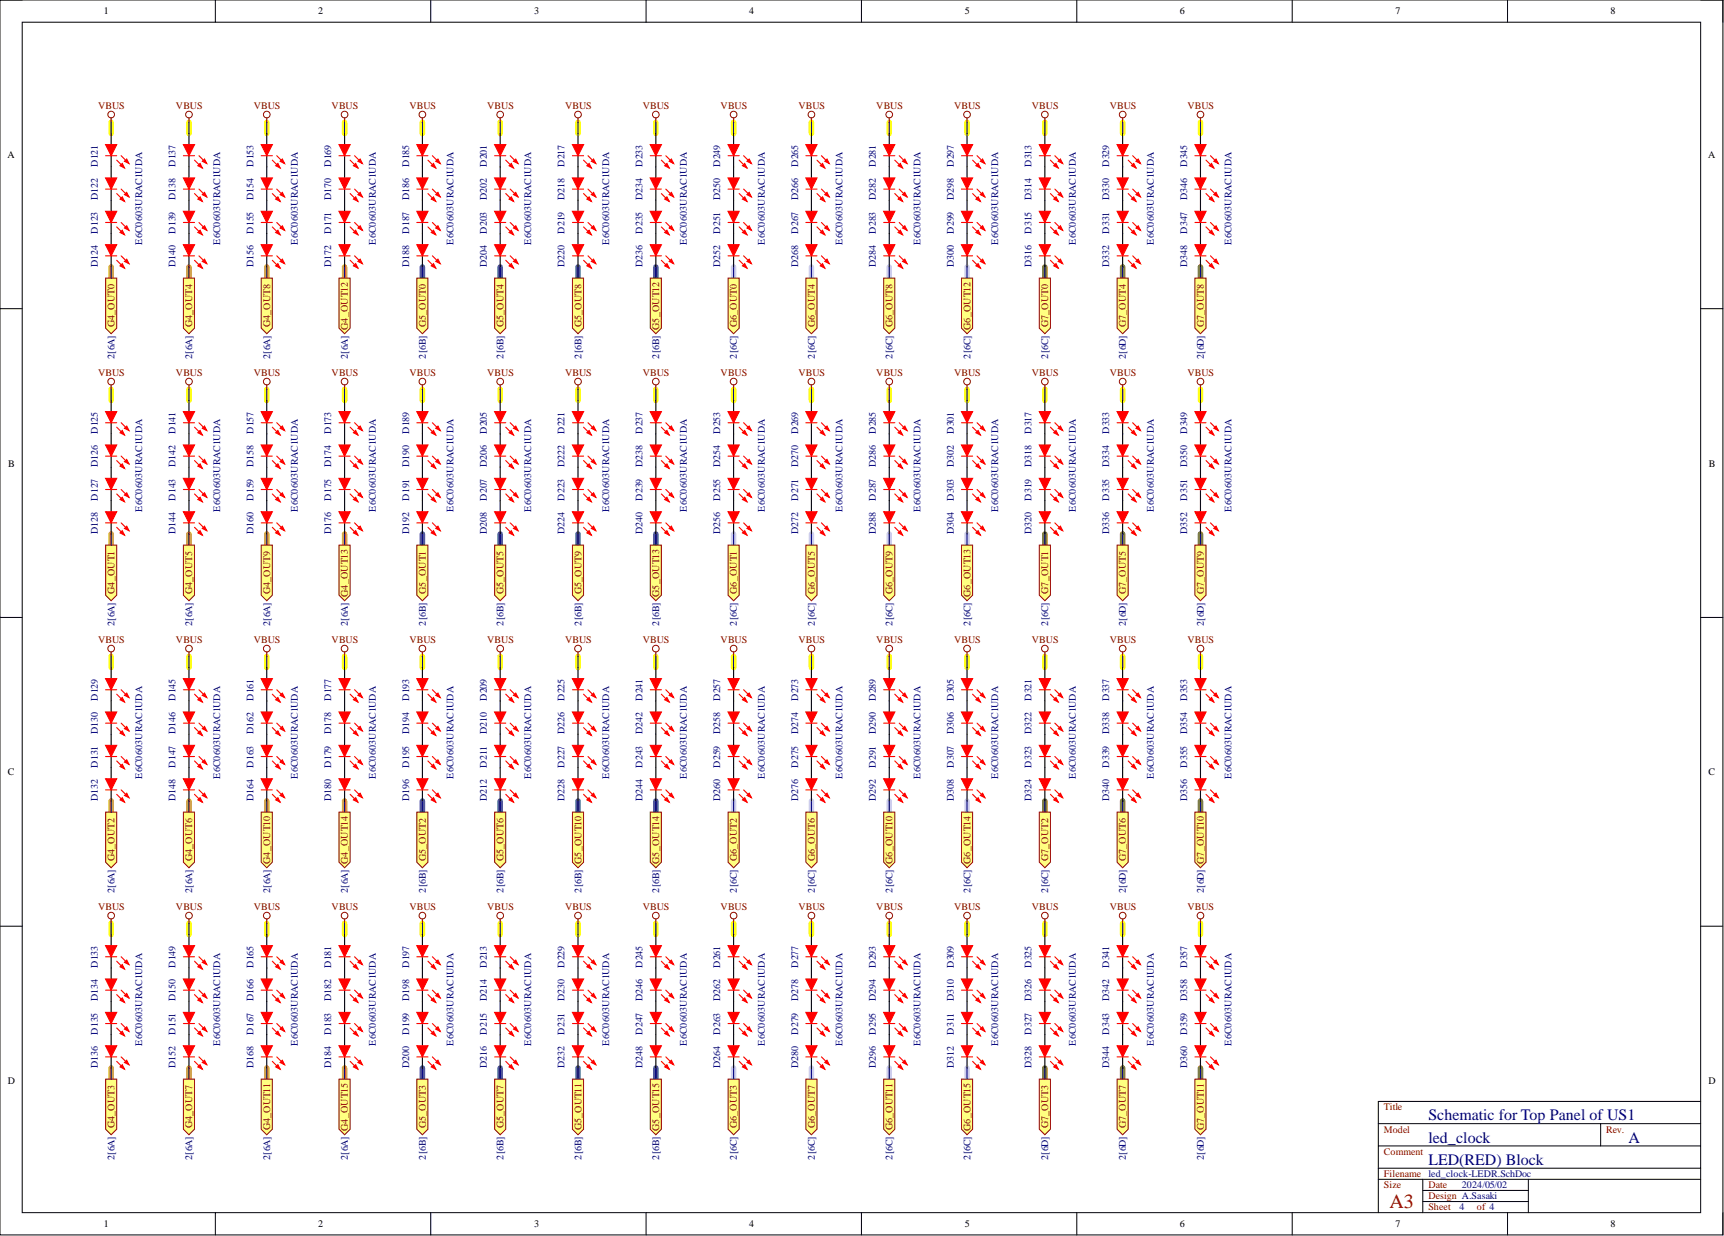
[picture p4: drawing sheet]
<svg xmlns="http://www.w3.org/2000/svg" width="393mm" height="282mm" viewBox="0 0 393 282" stroke-linecap="round" stroke-linejoin="round" font-family="sans-serif">
<defs><g id="words">
<text font-size="4.6" fill="#800000" x="317" y="275.5">A3</text>
<g font-size="3.6" fill="#000080">
<text x="325.9" y="255.5">Schematic for Top Panel of US1</text>
<text x="325.9" y="260.6">led_clock</text>
<text x="371.5" y="260.6">A</text>
<text x="325.9" y="265.6">LED(RED) Block</text>
</g>
<g font-size="2.3">
<text x="23.7" y="3.3">1</text>
<text x="72.6" y="3.3">2</text>
<text x="121.9" y="3.3">3</text>
<text x="170.9" y="3.3">4</text>
<text x="220.1" y="3.3">5</text>
<text x="269.2" y="3.3">6</text>
<text x="318.4" y="3.3">7</text>
<text x="367.5" y="3.3">8</text>
<text x="1.7" y="35.9">A</text>
<text x="389.7" y="35.9">A</text>
<text x="1.9" y="106.4">B</text>
<text x="389.9" y="106.4">B</text>
<text x="1.8" y="176.8">C</text>
<text x="389.8" y="176.8">C</text>
<text x="1.8" y="247.2">D</text>
<text x="389.8" y="247.2">D</text>
<text x="23.7" y="279.8">1</text>
<text x="72.6" y="279.8">2</text>
<text x="121.9" y="279.8">3</text>
<text x="170.9" y="279.8">4</text>
<text x="220.1" y="279.8">5</text>
<text x="269.2" y="279.8">6</text>
<text x="318.4" y="279.8">7</text>
<text x="367.5" y="279.8">8</text>
</g>
<g font-size="2.3" fill="#800000">
<text x="22.4" y="24.9">VBUS</text>
<text x="40.2" y="24.9">VBUS</text>
<text x="57.9" y="24.9">VBUS</text>
<text x="75.7" y="24.9">VBUS</text>
<text x="93.4" y="24.9">VBUS</text>
<text x="111.2" y="24.9">VBUS</text>
<text x="128.9" y="24.9">VBUS</text>
<text x="146.7" y="24.9">VBUS</text>
<text x="164.4" y="24.9">VBUS</text>
<text x="182.2" y="24.9">VBUS</text>
<text x="199.9" y="24.9">VBUS</text>
<text x="217.7" y="24.9">VBUS</text>
<text x="235.4" y="24.9">VBUS</text>
<text x="253.2" y="24.9">VBUS</text>
<text x="270.9" y="24.9">VBUS</text>
<text x="26.1" y="74.6" transform="rotate(-90 26.1 74.6)">G4_OUT0</text>
<text x="43.9" y="74.6" transform="rotate(-90 43.9 74.6)">G4_OUT4</text>
<text x="61.6" y="74.6" transform="rotate(-90 61.6 74.6)">G4_OUT8</text>
<text x="97.1" y="74.6" transform="rotate(-90 97.1 74.6)">G5_OUT0</text>
<text x="114.9" y="74.6" transform="rotate(-90 114.9 74.6)">G5_OUT4</text>
<text x="132.6" y="74.6" transform="rotate(-90 132.6 74.6)">G5_OUT8</text>
<text x="168.1" y="74.6" transform="rotate(-90 168.1 74.6)">G6_OUT0</text>
<text x="185.9" y="74.6" transform="rotate(-90 185.9 74.6)">G6_OUT4</text>
<text x="203.6" y="74.6" transform="rotate(-90 203.6 74.6)">G6_OUT8</text>
<text x="239.2" y="74.6" transform="rotate(-90 239.2 74.6)">G7_OUT0</text>
<text x="256.9" y="74.6" transform="rotate(-90 256.9 74.6)">G7_OUT4</text>
<text x="274.7" y="74.6" transform="rotate(-90 274.7 74.6)">G7_OUT8</text>
<text x="22.4" y="85.8">VBUS</text>
<text x="40.2" y="85.8">VBUS</text>
<text x="57.9" y="85.8">VBUS</text>
<text x="75.7" y="85.8">VBUS</text>
<text x="93.4" y="85.8">VBUS</text>
<text x="111.2" y="85.8">VBUS</text>
<text x="128.9" y="85.8">VBUS</text>
<text x="146.7" y="85.8">VBUS</text>
<text x="164.4" y="85.8">VBUS</text>
<text x="182.2" y="85.8">VBUS</text>
<text x="199.9" y="85.8">VBUS</text>
<text x="217.7" y="85.8">VBUS</text>
<text x="235.4" y="85.8">VBUS</text>
<text x="253.2" y="85.8">VBUS</text>
<text x="270.9" y="85.8">VBUS</text>
<text x="26.1" y="135.4" transform="rotate(-90 26.1 135.4)">G4_OUT1</text>
<text x="43.9" y="135.5" transform="rotate(-90 43.9 135.5)">G4_OUT5</text>
<text x="61.6" y="135.5" transform="rotate(-90 61.6 135.5)">G4_OUT9</text>
<text x="97.1" y="135.4" transform="rotate(-90 97.1 135.4)">G5_OUT1</text>
<text x="114.9" y="135.5" transform="rotate(-90 114.9 135.5)">G5_OUT5</text>
<text x="132.6" y="135.5" transform="rotate(-90 132.6 135.5)">G5_OUT9</text>
<text x="168.1" y="135.4" transform="rotate(-90 168.1 135.4)">G6_OUT1</text>
<text x="185.9" y="135.5" transform="rotate(-90 185.9 135.5)">G6_OUT5</text>
<text x="203.6" y="135.5" transform="rotate(-90 203.6 135.5)">G6_OUT9</text>
<text x="239.2" y="135.4" transform="rotate(-90 239.2 135.4)">G7_OUT1</text>
<text x="256.9" y="135.5" transform="rotate(-90 256.9 135.5)">G7_OUT5</text>
<text x="274.7" y="135.5" transform="rotate(-90 274.7 135.5)">G7_OUT9</text>
<text x="22.4" y="146.6">VBUS</text>
<text x="40.2" y="146.6">VBUS</text>
<text x="57.9" y="146.6">VBUS</text>
<text x="75.7" y="146.6">VBUS</text>
<text x="93.4" y="146.6">VBUS</text>
<text x="111.2" y="146.6">VBUS</text>
<text x="128.9" y="146.6">VBUS</text>
<text x="146.7" y="146.6">VBUS</text>
<text x="164.4" y="146.6">VBUS</text>
<text x="182.2" y="146.6">VBUS</text>
<text x="199.9" y="146.6">VBUS</text>
<text x="217.7" y="146.6">VBUS</text>
<text x="235.4" y="146.6">VBUS</text>
<text x="253.2" y="146.6">VBUS</text>
<text x="270.9" y="146.6">VBUS</text>
<text x="26.1" y="196.4" transform="rotate(-90 26.1 196.4)">G4_OUT2</text>
<text x="43.9" y="196.4" transform="rotate(-90 43.9 196.4)">G4_OUT6</text>
<text x="97.1" y="196.4" transform="rotate(-90 97.1 196.4)">G5_OUT2</text>
<text x="114.9" y="196.4" transform="rotate(-90 114.9 196.4)">G5_OUT6</text>
<text x="168.1" y="196.4" transform="rotate(-90 168.1 196.4)">G6_OUT2</text>
<text x="185.9" y="196.4" transform="rotate(-90 185.9 196.4)">G6_OUT6</text>
<text x="239.2" y="196.4" transform="rotate(-90 239.2 196.4)">G7_OUT2</text>
<text x="256.9" y="196.4" transform="rotate(-90 256.9 196.4)">G7_OUT6</text>
<text x="22.4" y="207.5">VBUS</text>
<text x="40.2" y="207.5">VBUS</text>
<text x="57.9" y="207.5">VBUS</text>
<text x="75.7" y="207.5">VBUS</text>
<text x="93.4" y="207.5">VBUS</text>
<text x="111.2" y="207.5">VBUS</text>
<text x="128.9" y="207.5">VBUS</text>
<text x="146.7" y="207.5">VBUS</text>
<text x="164.4" y="207.5">VBUS</text>
<text x="182.2" y="207.5">VBUS</text>
<text x="199.9" y="207.5">VBUS</text>
<text x="217.7" y="207.5">VBUS</text>
<text x="235.4" y="207.5">VBUS</text>
<text x="253.2" y="207.5">VBUS</text>
<text x="270.9" y="207.5">VBUS</text>
<text x="26.1" y="257.3" transform="rotate(-90 26.1 257.3)">G4_OUT3</text>
<text x="43.9" y="257.3" transform="rotate(-90 43.9 257.3)">G4_OUT7</text>
<text x="97.1" y="257.3" transform="rotate(-90 97.1 257.3)">G5_OUT3</text>
<text x="114.9" y="257.3" transform="rotate(-90 114.9 257.3)">G5_OUT7</text>
<text x="168.1" y="257.3" transform="rotate(-90 168.1 257.3)">G6_OUT3</text>
<text x="185.9" y="257.3" transform="rotate(-90 185.9 257.3)">G6_OUT7</text>
<text x="239.2" y="257.3" transform="rotate(-90 239.2 257.3)">G7_OUT3</text>
<text x="256.9" y="257.3" transform="rotate(-90 256.9 257.3)">G7_OUT7</text>
<text x="315.7" y="253.2">Title</text>
<text x="315.7" y="258.3">Model</text>
<text x="315.7" y="263.4">Comment</text>
<text x="366.5" y="258.3">Rev.</text>
<text x="315.7" y="268.4">Filename</text>
<text x="315.7" y="271">Size</text>
<text x="325.9" y="271">Date</text>
<text x="325.9" y="273.5">Design A.Sasaki</text>
<text x="325.9" y="276">Sheet</text>
<text x="337" y="276">of 4</text>
</g>
<g font-size="2.3" fill="#000080">
<text x="22.3" y="38.1" transform="rotate(-90 22.3 38.1)">D121</text>
<text x="40.1" y="38.1" transform="rotate(-90 40.1 38.1)">D137</text>
<text x="57.8" y="38.1" transform="rotate(-90 57.8 38.1)">D153</text>
<text x="75.6" y="38.1" transform="rotate(-90 75.6 38.1)">D169</text>
<text x="93.3" y="38.1" transform="rotate(-90 93.3 38.1)">D185</text>
<text x="111.1" y="38.1" transform="rotate(-90 111.1 38.1)">D201</text>
<text x="128.8" y="38.1" transform="rotate(-90 128.8 38.1)">D217</text>
<text x="146.6" y="38.1" transform="rotate(-90 146.6 38.1)">D233</text>
<text x="164.3" y="38.1" transform="rotate(-90 164.3 38.1)">D249</text>
<text x="182.1" y="38.1" transform="rotate(-90 182.1 38.1)">D265</text>
<text x="199.8" y="38.1" transform="rotate(-90 199.8 38.1)">D281</text>
<text x="217.6" y="38.1" transform="rotate(-90 217.6 38.1)">D297</text>
<text x="235.3" y="38.1" transform="rotate(-90 235.3 38.1)">D313</text>
<text x="253.1" y="38.1" transform="rotate(-90 253.1 38.1)">D329</text>
<text x="270.9" y="38.1" transform="rotate(-90 270.9 38.1)">D345</text>
<text x="22.3" y="45.7" transform="rotate(-90 22.3 45.7)">D122</text>
<text x="40.1" y="45.7" transform="rotate(-90 40.1 45.7)">D138</text>
<text x="57.8" y="45.7" transform="rotate(-90 57.8 45.7)">D154</text>
<text x="75.6" y="45.7" transform="rotate(-90 75.6 45.7)">D170</text>
<text x="93.3" y="45.7" transform="rotate(-90 93.3 45.7)">D186</text>
<text x="111.1" y="45.7" transform="rotate(-90 111.1 45.7)">D202</text>
<text x="128.8" y="45.7" transform="rotate(-90 128.8 45.7)">D218</text>
<text x="146.6" y="45.7" transform="rotate(-90 146.6 45.7)">D234</text>
<text x="164.3" y="45.7" transform="rotate(-90 164.3 45.7)">D250</text>
<text x="182.1" y="45.7" transform="rotate(-90 182.1 45.7)">D266</text>
<text x="199.8" y="45.7" transform="rotate(-90 199.8 45.7)">D282</text>
<text x="217.6" y="45.7" transform="rotate(-90 217.6 45.7)">D298</text>
<text x="235.3" y="45.7" transform="rotate(-90 235.3 45.7)">D314</text>
<text x="253.1" y="45.7" transform="rotate(-90 253.1 45.7)">D330</text>
<text x="270.9" y="45.7" transform="rotate(-90 270.9 45.7)">D346</text>
<text x="22.3" y="53.3" transform="rotate(-90 22.3 53.3)">D123</text>
<text x="40.1" y="53.3" transform="rotate(-90 40.1 53.3)">D139</text>
<text x="57.8" y="53.3" transform="rotate(-90 57.8 53.3)">D155</text>
<text x="75.6" y="53.3" transform="rotate(-90 75.6 53.3)">D171</text>
<text x="93.3" y="53.3" transform="rotate(-90 93.3 53.3)">D187</text>
<text x="111.1" y="53.3" transform="rotate(-90 111.1 53.3)">D203</text>
<text x="128.8" y="53.3" transform="rotate(-90 128.8 53.3)">D219</text>
<text x="146.6" y="53.3" transform="rotate(-90 146.6 53.3)">D235</text>
<text x="164.3" y="53.3" transform="rotate(-90 164.3 53.3)">D251</text>
<text x="182.1" y="53.3" transform="rotate(-90 182.1 53.3)">D267</text>
<text x="199.8" y="53.3" transform="rotate(-90 199.8 53.3)">D283</text>
<text x="217.6" y="53.3" transform="rotate(-90 217.6 53.3)">D299</text>
<text x="235.3" y="53.3" transform="rotate(-90 235.3 53.3)">D315</text>
<text x="253.1" y="53.3" transform="rotate(-90 253.1 53.3)">D331</text>
<text x="270.9" y="53.3" transform="rotate(-90 270.9 53.3)">D347</text>
<text x="32.5" y="55.8" transform="rotate(-90 32.5 55.8)">E6C0603URAC1UDA</text>
<text x="50.2" y="55.8" transform="rotate(-90 50.2 55.8)">E6C0603URAC1UDA</text>
<text x="68" y="55.8" transform="rotate(-90 68 55.8)">E6C0603URAC1UDA</text>
<text x="85.7" y="55.8" transform="rotate(-90 85.7 55.8)">E6C0603URAC1UDA</text>
<text x="103.5" y="55.8" transform="rotate(-90 103.5 55.8)">E6C0603URAC1UDA</text>
<text x="121.2" y="55.8" transform="rotate(-90 121.2 55.8)">E6C0603URAC1UDA</text>
<text x="139" y="55.8" transform="rotate(-90 139 55.8)">E6C0603URAC1UDA</text>
<text x="156.7" y="55.8" transform="rotate(-90 156.7 55.8)">E6C0603URAC1UDA</text>
<text x="174.5" y="55.8" transform="rotate(-90 174.5 55.8)">E6C0603URAC1UDA</text>
<text x="192.2" y="55.8" transform="rotate(-90 192.2 55.8)">E6C0603URAC1UDA</text>
<text x="210" y="55.8" transform="rotate(-90 210 55.8)">E6C0603URAC1UDA</text>
<text x="227.7" y="55.8" transform="rotate(-90 227.7 55.8)">E6C0603URAC1UDA</text>
<text x="245.5" y="55.8" transform="rotate(-90 245.5 55.8)">E6C0603URAC1UDA</text>
<text x="263.2" y="55.8" transform="rotate(-90 263.2 55.8)">E6C0603URAC1UDA</text>
<text x="281" y="55.8" transform="rotate(-90 281 55.8)">E6C0603URAC1UDA</text>
<text x="22.3" y="60.9" transform="rotate(-90 22.3 60.9)">D124</text>
<text x="40.1" y="60.9" transform="rotate(-90 40.1 60.9)">D140</text>
<text x="57.8" y="60.9" transform="rotate(-90 57.8 60.9)">D156</text>
<text x="75.6" y="60.9" transform="rotate(-90 75.6 60.9)">D172</text>
<text x="93.3" y="60.9" transform="rotate(-90 93.3 60.9)">D188</text>
<text x="111.1" y="60.9" transform="rotate(-90 111.1 60.9)">D204</text>
<text x="128.8" y="60.9" transform="rotate(-90 128.8 60.9)">D220</text>
<text x="146.6" y="60.9" transform="rotate(-90 146.6 60.9)">D236</text>
<text x="164.3" y="60.9" transform="rotate(-90 164.3 60.9)">D252</text>
<text x="182.1" y="60.9" transform="rotate(-90 182.1 60.9)">D268</text>
<text x="199.8" y="60.9" transform="rotate(-90 199.8 60.9)">D284</text>
<text x="217.6" y="60.9" transform="rotate(-90 217.6 60.9)">D300</text>
<text x="235.3" y="60.9" transform="rotate(-90 235.3 60.9)">D316</text>
<text x="253.1" y="60.9" transform="rotate(-90 253.1 60.9)">D332</text>
<text x="270.9" y="60.9" transform="rotate(-90 270.9 60.9)">D348</text>
<text x="26.1" y="81.9" transform="rotate(-90 26.1 81.9)">2[6A]</text>
<text x="43.9" y="81.9" transform="rotate(-90 43.9 81.9)">2[6A]</text>
<text x="61.6" y="81.9" transform="rotate(-90 61.6 81.9)">2[6A]</text>
<text x="79.4" y="81.9" transform="rotate(-90 79.4 81.9)">2[6A] G4_OUT12</text>
<text x="97.1" y="81.8" transform="rotate(-90 97.1 81.8)">2[6B]</text>
<text x="114.9" y="81.8" transform="rotate(-90 114.9 81.8)">2[6B]</text>
<text x="132.6" y="81.8" transform="rotate(-90 132.6 81.8)">2[6B]</text>
<text x="150.4" y="81.8" transform="rotate(-90 150.4 81.8)">2[6B] G5_OUT12</text>
<text x="168.1" y="81.8" transform="rotate(-90 168.1 81.8)">2[6C]</text>
<text x="185.9" y="81.8" transform="rotate(-90 185.9 81.8)">2[6C]</text>
<text x="203.6" y="81.8" transform="rotate(-90 203.6 81.8)">2[6C]</text>
<text x="221.4" y="81.8" transform="rotate(-90 221.4 81.8)">2[6C] G6_OUT12</text>
<text x="239.2" y="81.8" transform="rotate(-90 239.2 81.8)">2[6C]</text>
<text x="256.9" y="81.9" transform="rotate(-90 256.9 81.9)">2[6D]</text>
<text x="274.7" y="81.9" transform="rotate(-90 274.7 81.9)">2[6D]</text>
<text x="22.3" y="98.9" transform="rotate(-90 22.3 98.9)">D125</text>
<text x="40.1" y="98.9" transform="rotate(-90 40.1 98.9)">D141</text>
<text x="57.8" y="98.9" transform="rotate(-90 57.8 98.9)">D157</text>
<text x="75.6" y="98.9" transform="rotate(-90 75.6 98.9)">D173</text>
<text x="93.3" y="98.9" transform="rotate(-90 93.3 98.9)">D189</text>
<text x="111.1" y="98.9" transform="rotate(-90 111.1 98.9)">D205</text>
<text x="128.8" y="98.9" transform="rotate(-90 128.8 98.9)">D221</text>
<text x="146.6" y="98.9" transform="rotate(-90 146.6 98.9)">D237</text>
<text x="164.3" y="98.9" transform="rotate(-90 164.3 98.9)">D253</text>
<text x="182.1" y="98.9" transform="rotate(-90 182.1 98.9)">D269</text>
<text x="199.8" y="98.9" transform="rotate(-90 199.8 98.9)">D285</text>
<text x="217.6" y="98.9" transform="rotate(-90 217.6 98.9)">D301</text>
<text x="235.3" y="98.9" transform="rotate(-90 235.3 98.9)">D317</text>
<text x="253.1" y="98.9" transform="rotate(-90 253.1 98.9)">D333</text>
<text x="270.9" y="98.9" transform="rotate(-90 270.9 98.9)">D349</text>
<text x="22.3" y="106.6" transform="rotate(-90 22.3 106.6)">D126</text>
<text x="40.1" y="106.6" transform="rotate(-90 40.1 106.6)">D142</text>
<text x="57.8" y="106.6" transform="rotate(-90 57.8 106.6)">D158</text>
<text x="75.6" y="106.6" transform="rotate(-90 75.6 106.6)">D174</text>
<text x="93.3" y="106.6" transform="rotate(-90 93.3 106.6)">D190</text>
<text x="111.1" y="106.6" transform="rotate(-90 111.1 106.6)">D206</text>
<text x="128.8" y="106.6" transform="rotate(-90 128.8 106.6)">D222</text>
<text x="146.6" y="106.6" transform="rotate(-90 146.6 106.6)">D238</text>
<text x="164.3" y="106.6" transform="rotate(-90 164.3 106.6)">D254</text>
<text x="182.1" y="106.6" transform="rotate(-90 182.1 106.6)">D270</text>
<text x="199.8" y="106.6" transform="rotate(-90 199.8 106.6)">D286</text>
<text x="217.6" y="106.6" transform="rotate(-90 217.6 106.6)">D302</text>
<text x="235.3" y="106.6" transform="rotate(-90 235.3 106.6)">D318</text>
<text x="253.1" y="106.6" transform="rotate(-90 253.1 106.6)">D334</text>
<text x="270.9" y="106.6" transform="rotate(-90 270.9 106.6)">D350</text>
<text x="22.3" y="114.2" transform="rotate(-90 22.3 114.2)">D127</text>
<text x="32.5" y="116.7" transform="rotate(-90 32.5 116.7)">E6C0603URAC1UDA</text>
<text x="40.1" y="114.2" transform="rotate(-90 40.1 114.2)">D143</text>
<text x="50.2" y="116.7" transform="rotate(-90 50.2 116.7)">E6C0603URAC1UDA</text>
<text x="57.8" y="114.2" transform="rotate(-90 57.8 114.2)">D159</text>
<text x="68" y="116.7" transform="rotate(-90 68 116.7)">E6C0603URAC1UDA</text>
<text x="75.6" y="114.2" transform="rotate(-90 75.6 114.2)">D175</text>
<text x="85.7" y="116.7" transform="rotate(-90 85.7 116.7)">E6C0603URAC1UDA</text>
<text x="93.3" y="114.2" transform="rotate(-90 93.3 114.2)">D191</text>
<text x="103.5" y="116.7" transform="rotate(-90 103.5 116.7)">E6C0603URAC1UDA</text>
<text x="111.1" y="114.2" transform="rotate(-90 111.1 114.2)">D207</text>
<text x="121.2" y="116.7" transform="rotate(-90 121.2 116.7)">E6C0603URAC1UDA</text>
<text x="128.8" y="114.2" transform="rotate(-90 128.8 114.2)">D223</text>
<text x="139" y="116.7" transform="rotate(-90 139 116.7)">E6C0603URAC1UDA</text>
<text x="146.6" y="114.2" transform="rotate(-90 146.6 114.2)">D239</text>
<text x="156.7" y="116.7" transform="rotate(-90 156.7 116.7)">E6C0603URAC1UDA</text>
<text x="164.3" y="114.2" transform="rotate(-90 164.3 114.2)">D255</text>
<text x="174.5" y="116.7" transform="rotate(-90 174.5 116.7)">E6C0603URAC1UDA</text>
<text x="182.1" y="114.2" transform="rotate(-90 182.1 114.2)">D271</text>
<text x="192.2" y="116.7" transform="rotate(-90 192.2 116.7)">E6C0603URAC1UDA</text>
<text x="199.8" y="114.2" transform="rotate(-90 199.8 114.2)">D287</text>
<text x="210" y="116.7" transform="rotate(-90 210 116.7)">E6C0603URAC1UDA</text>
<text x="217.6" y="114.2" transform="rotate(-90 217.6 114.2)">D303</text>
<text x="227.7" y="116.7" transform="rotate(-90 227.7 116.7)">E6C0603URAC1UDA</text>
<text x="235.3" y="114.2" transform="rotate(-90 235.3 114.2)">D319</text>
<text x="245.5" y="116.7" transform="rotate(-90 245.5 116.7)">E6C0603URAC1UDA</text>
<text x="253.1" y="114.2" transform="rotate(-90 253.1 114.2)">D335</text>
<text x="263.2" y="116.7" transform="rotate(-90 263.2 116.7)">E6C0603URAC1UDA</text>
<text x="270.9" y="114.2" transform="rotate(-90 270.9 114.2)">D351</text>
<text x="281" y="116.7" transform="rotate(-90 281 116.7)">E6C0603URAC1UDA</text>
<text x="22.3" y="121.8" transform="rotate(-90 22.3 121.8)">D128</text>
<text x="40.1" y="121.8" transform="rotate(-90 40.1 121.8)">D144</text>
<text x="57.8" y="121.8" transform="rotate(-90 57.8 121.8)">D160</text>
<text x="75.6" y="121.8" transform="rotate(-90 75.6 121.8)">D176</text>
<text x="93.3" y="121.8" transform="rotate(-90 93.3 121.8)">D192</text>
<text x="111.1" y="121.8" transform="rotate(-90 111.1 121.8)">D208</text>
<text x="128.8" y="121.8" transform="rotate(-90 128.8 121.8)">D224</text>
<text x="146.6" y="121.8" transform="rotate(-90 146.6 121.8)">D240</text>
<text x="164.3" y="121.8" transform="rotate(-90 164.3 121.8)">D256</text>
<text x="182.1" y="121.8" transform="rotate(-90 182.1 121.8)">D272</text>
<text x="199.8" y="121.8" transform="rotate(-90 199.8 121.8)">D288</text>
<text x="217.6" y="121.8" transform="rotate(-90 217.6 121.8)">D304</text>
<text x="235.3" y="121.8" transform="rotate(-90 235.3 121.8)">D320</text>
<text x="253.1" y="121.8" transform="rotate(-90 253.1 121.8)">D336</text>
<text x="270.9" y="121.8" transform="rotate(-90 270.9 121.8)">D352</text>
<text x="26.1" y="142.8" transform="rotate(-90 26.1 142.8)">2[6A]</text>
<text x="43.9" y="142.8" transform="rotate(-90 43.9 142.8)">2[6A]</text>
<text x="61.6" y="142.8" transform="rotate(-90 61.6 142.8)">2[6A]</text>
<text x="79.4" y="142.8" transform="rotate(-90 79.4 142.8)">2[6A] G4_OUT13</text>
<text x="97.1" y="142.7" transform="rotate(-90 97.1 142.7)">2[6B]</text>
<text x="114.9" y="142.7" transform="rotate(-90 114.9 142.7)">2[6B]</text>
<text x="132.6" y="142.7" transform="rotate(-90 132.6 142.7)">2[6B]</text>
<text x="150.4" y="142.7" transform="rotate(-90 150.4 142.7)">2[6B] G5_OUT13</text>
<text x="168.1" y="142.7" transform="rotate(-90 168.1 142.7)">2[6C]</text>
<text x="185.9" y="142.7" transform="rotate(-90 185.9 142.7)">2[6C]</text>
<text x="203.6" y="142.7" transform="rotate(-90 203.6 142.7)">2[6C]</text>
<text x="221.4" y="142.7" transform="rotate(-90 221.4 142.7)">2[6C] G6_OUT13</text>
<text x="239.2" y="142.7" transform="rotate(-90 239.2 142.7)">2[6C]</text>
<text x="256.9" y="142.8" transform="rotate(-90 256.9 142.8)">2[6D]</text>
<text x="274.7" y="142.8" transform="rotate(-90 274.7 142.8)">2[6D]</text>
<text x="22.3" y="159.8" transform="rotate(-90 22.3 159.8)">D129</text>
<text x="40.1" y="159.8" transform="rotate(-90 40.1 159.8)">D145</text>
<text x="57.8" y="159.8" transform="rotate(-90 57.8 159.8)">D161</text>
<text x="75.6" y="159.8" transform="rotate(-90 75.6 159.8)">D177</text>
<text x="93.3" y="159.8" transform="rotate(-90 93.3 159.8)">D193</text>
<text x="111.1" y="159.8" transform="rotate(-90 111.1 159.8)">D209</text>
<text x="128.8" y="159.8" transform="rotate(-90 128.8 159.8)">D225</text>
<text x="146.6" y="159.8" transform="rotate(-90 146.6 159.8)">D241</text>
<text x="164.3" y="159.8" transform="rotate(-90 164.3 159.8)">D257</text>
<text x="182.1" y="159.8" transform="rotate(-90 182.1 159.8)">D273</text>
<text x="199.8" y="159.8" transform="rotate(-90 199.8 159.8)">D289</text>
<text x="217.6" y="159.8" transform="rotate(-90 217.6 159.8)">D305</text>
<text x="235.3" y="159.8" transform="rotate(-90 235.3 159.8)">D321</text>
<text x="253.1" y="159.8" transform="rotate(-90 253.1 159.8)">D337</text>
<text x="270.9" y="159.8" transform="rotate(-90 270.9 159.8)">D353</text>
<text x="22.3" y="167.4" transform="rotate(-90 22.3 167.4)">D130</text>
<text x="40.1" y="167.4" transform="rotate(-90 40.1 167.4)">D146</text>
<text x="57.8" y="167.4" transform="rotate(-90 57.8 167.4)">D162</text>
<text x="75.6" y="167.4" transform="rotate(-90 75.6 167.4)">D178</text>
<text x="93.3" y="167.4" transform="rotate(-90 93.3 167.4)">D194</text>
<text x="111.1" y="167.4" transform="rotate(-90 111.1 167.4)">D210</text>
<text x="128.8" y="167.4" transform="rotate(-90 128.8 167.4)">D226</text>
<text x="146.6" y="167.4" transform="rotate(-90 146.6 167.4)">D242</text>
<text x="164.3" y="167.4" transform="rotate(-90 164.3 167.4)">D258</text>
<text x="182.1" y="167.4" transform="rotate(-90 182.1 167.4)">D274</text>
<text x="199.8" y="167.4" transform="rotate(-90 199.8 167.4)">D290</text>
<text x="217.6" y="167.4" transform="rotate(-90 217.6 167.4)">D306</text>
<text x="235.3" y="167.4" transform="rotate(-90 235.3 167.4)">D322</text>
<text x="253.1" y="167.4" transform="rotate(-90 253.1 167.4)">D338</text>
<text x="270.9" y="167.4" transform="rotate(-90 270.9 167.4)">D354</text>
<text x="22.3" y="175.1" transform="rotate(-90 22.3 175.1)">D131</text>
<text x="32.5" y="177.6" transform="rotate(-90 32.5 177.6)">E6C0603URAC1UDA</text>
<text x="40.1" y="175.1" transform="rotate(-90 40.1 175.1)">D147</text>
<text x="50.2" y="177.6" transform="rotate(-90 50.2 177.6)">E6C0603URAC1UDA</text>
<text x="57.8" y="175.1" transform="rotate(-90 57.8 175.1)">D163</text>
<text x="68" y="177.6" transform="rotate(-90 68 177.6)">E6C0603URAC1UDA</text>
<text x="75.6" y="175.1" transform="rotate(-90 75.6 175.1)">D179</text>
<text x="85.7" y="177.6" transform="rotate(-90 85.7 177.6)">E6C0603URAC1UDA</text>
<text x="93.3" y="175.1" transform="rotate(-90 93.3 175.1)">D195</text>
<text x="103.5" y="177.6" transform="rotate(-90 103.5 177.6)">E6C0603URAC1UDA</text>
<text x="111.1" y="175.1" transform="rotate(-90 111.1 175.1)">D211</text>
<text x="121.2" y="177.6" transform="rotate(-90 121.2 177.6)">E6C0603URAC1UDA</text>
<text x="128.8" y="175.1" transform="rotate(-90 128.8 175.1)">D227</text>
<text x="139" y="177.6" transform="rotate(-90 139 177.6)">E6C0603URAC1UDA</text>
<text x="146.6" y="175.1" transform="rotate(-90 146.6 175.1)">D243</text>
<text x="156.7" y="177.6" transform="rotate(-90 156.7 177.6)">E6C0603URAC1UDA</text>
<text x="164.3" y="175.1" transform="rotate(-90 164.3 175.1)">D259</text>
<text x="174.5" y="177.6" transform="rotate(-90 174.5 177.6)">E6C0603URAC1UDA</text>
<text x="182.1" y="175.1" transform="rotate(-90 182.1 175.1)">D275</text>
<text x="192.2" y="177.6" transform="rotate(-90 192.2 177.6)">E6C0603URAC1UDA</text>
<text x="199.8" y="175.1" transform="rotate(-90 199.8 175.1)">D291</text>
<text x="210" y="177.6" transform="rotate(-90 210 177.6)">E6C0603URAC1UDA</text>
<text x="217.6" y="175.1" transform="rotate(-90 217.6 175.1)">D307</text>
<text x="227.7" y="177.6" transform="rotate(-90 227.7 177.6)">E6C0603URAC1UDA</text>
<text x="235.3" y="175.1" transform="rotate(-90 235.3 175.1)">D323</text>
<text x="245.5" y="177.6" transform="rotate(-90 245.5 177.6)">E6C0603URAC1UDA</text>
<text x="253.1" y="175.1" transform="rotate(-90 253.1 175.1)">D339</text>
<text x="263.2" y="177.6" transform="rotate(-90 263.2 177.6)">E6C0603URAC1UDA</text>
<text x="270.9" y="175.1" transform="rotate(-90 270.9 175.1)">D355</text>
<text x="281" y="177.6" transform="rotate(-90 281 177.6)">E6C0603URAC1UDA</text>
<text x="22.3" y="182.7" transform="rotate(-90 22.3 182.7)">D132</text>
<text x="40.1" y="182.7" transform="rotate(-90 40.1 182.7)">D148</text>
<text x="57.8" y="182.7" transform="rotate(-90 57.8 182.7)">D164</text>
<text x="75.6" y="182.7" transform="rotate(-90 75.6 182.7)">D180</text>
<text x="93.3" y="182.7" transform="rotate(-90 93.3 182.7)">D196</text>
<text x="111.1" y="182.7" transform="rotate(-90 111.1 182.7)">D212</text>
<text x="128.8" y="182.7" transform="rotate(-90 128.8 182.7)">D228</text>
<text x="146.6" y="182.7" transform="rotate(-90 146.6 182.7)">D244</text>
<text x="164.3" y="182.7" transform="rotate(-90 164.3 182.7)">D260</text>
<text x="182.1" y="182.7" transform="rotate(-90 182.1 182.7)">D276</text>
<text x="199.8" y="182.7" transform="rotate(-90 199.8 182.7)">D292</text>
<text x="217.6" y="182.7" transform="rotate(-90 217.6 182.7)">D308</text>
<text x="235.3" y="182.7" transform="rotate(-90 235.3 182.7)">D324</text>
<text x="253.1" y="182.7" transform="rotate(-90 253.1 182.7)">D340</text>
<text x="270.9" y="182.7" transform="rotate(-90 270.9 182.7)">D356</text>
<text x="26.1" y="203.6" transform="rotate(-90 26.1 203.6)">2[6A]</text>
<text x="43.9" y="203.6" transform="rotate(-90 43.9 203.6)">2[6A]</text>
<text x="61.6" y="203.6" transform="rotate(-90 61.6 203.6)">2[6A] G4_OUT10</text>
<text x="79.4" y="203.6" transform="rotate(-90 79.4 203.6)">2[6A] G4_OUT14</text>
<text x="97.1" y="203.6" transform="rotate(-90 97.1 203.6)">2[6B]</text>
<text x="114.9" y="203.6" transform="rotate(-90 114.9 203.6)">2[6B]</text>
<text x="132.6" y="203.6" transform="rotate(-90 132.6 203.6)">2[6B] G5_OUT10</text>
<text x="150.4" y="203.6" transform="rotate(-90 150.4 203.6)">2[6B] G5_OUT14</text>
<text x="168.1" y="203.6" transform="rotate(-90 168.1 203.6)">2[6C]</text>
<text x="185.9" y="203.6" transform="rotate(-90 185.9 203.6)">2[6C]</text>
<text x="203.6" y="203.6" transform="rotate(-90 203.6 203.6)">2[6C] G6_OUT10</text>
<text x="221.4" y="203.6" transform="rotate(-90 221.4 203.6)">2[6C] G6_OUT14</text>
<text x="239.2" y="203.6" transform="rotate(-90 239.2 203.6)">2[6C]</text>
<text x="256.9" y="203.6" transform="rotate(-90 256.9 203.6)">2[6D]</text>
<text x="274.7" y="203.6" transform="rotate(-90 274.7 203.6)">2[6D] G7_OUT10</text>
<text x="22.3" y="220.7" transform="rotate(-90 22.3 220.7)">D133</text>
<text x="40.1" y="220.7" transform="rotate(-90 40.1 220.7)">D149</text>
<text x="57.8" y="220.7" transform="rotate(-90 57.8 220.7)">D165</text>
<text x="75.6" y="220.7" transform="rotate(-90 75.6 220.7)">D181</text>
<text x="93.3" y="220.7" transform="rotate(-90 93.3 220.7)">D197</text>
<text x="111.1" y="220.7" transform="rotate(-90 111.1 220.7)">D213</text>
<text x="128.8" y="220.7" transform="rotate(-90 128.8 220.7)">D229</text>
<text x="146.6" y="220.7" transform="rotate(-90 146.6 220.7)">D245</text>
<text x="164.3" y="220.7" transform="rotate(-90 164.3 220.7)">D261</text>
<text x="182.1" y="220.7" transform="rotate(-90 182.1 220.7)">D277</text>
<text x="199.8" y="220.7" transform="rotate(-90 199.8 220.7)">D293</text>
<text x="217.6" y="220.7" transform="rotate(-90 217.6 220.7)">D309</text>
<text x="235.3" y="220.7" transform="rotate(-90 235.3 220.7)">D325</text>
<text x="253.1" y="220.7" transform="rotate(-90 253.1 220.7)">D341</text>
<text x="270.9" y="220.7" transform="rotate(-90 270.9 220.7)">D357</text>
<text x="22.3" y="228.3" transform="rotate(-90 22.3 228.3)">D134</text>
<text x="40.1" y="228.3" transform="rotate(-90 40.1 228.3)">D150</text>
<text x="57.8" y="228.3" transform="rotate(-90 57.8 228.3)">D166</text>
<text x="75.6" y="228.3" transform="rotate(-90 75.6 228.3)">D182</text>
<text x="93.3" y="228.3" transform="rotate(-90 93.3 228.3)">D198</text>
<text x="111.1" y="228.3" transform="rotate(-90 111.1 228.3)">D214</text>
<text x="128.8" y="228.3" transform="rotate(-90 128.8 228.3)">D230</text>
<text x="146.6" y="228.3" transform="rotate(-90 146.6 228.3)">D246</text>
<text x="164.3" y="228.3" transform="rotate(-90 164.3 228.3)">D262</text>
<text x="182.1" y="228.3" transform="rotate(-90 182.1 228.3)">D278</text>
<text x="199.8" y="228.3" transform="rotate(-90 199.8 228.3)">D294</text>
<text x="217.6" y="228.3" transform="rotate(-90 217.6 228.3)">D310</text>
<text x="235.3" y="228.3" transform="rotate(-90 235.3 228.3)">D326</text>
<text x="253.1" y="228.3" transform="rotate(-90 253.1 228.3)">D342</text>
<text x="270.9" y="228.3" transform="rotate(-90 270.9 228.3)">D358</text>
<text x="22.3" y="236" transform="rotate(-90 22.3 236)">D135</text>
<text x="32.5" y="238.5" transform="rotate(-90 32.5 238.5)">E6C0603URAC1UDA</text>
<text x="40.1" y="236" transform="rotate(-90 40.1 236)">D151</text>
<text x="50.2" y="238.5" transform="rotate(-90 50.2 238.5)">E6C0603URAC1UDA</text>
<text x="57.8" y="236" transform="rotate(-90 57.8 236)">D167</text>
<text x="68" y="238.5" transform="rotate(-90 68 238.5)">E6C0603URAC1UDA</text>
<text x="75.6" y="236" transform="rotate(-90 75.6 236)">D183</text>
<text x="85.7" y="238.5" transform="rotate(-90 85.7 238.5)">E6C0603URAC1UDA</text>
<text x="93.3" y="236" transform="rotate(-90 93.3 236)">D199</text>
<text x="103.5" y="238.5" transform="rotate(-90 103.5 238.5)">E6C0603URAC1UDA</text>
<text x="111.1" y="236" transform="rotate(-90 111.1 236)">D215</text>
<text x="121.2" y="238.5" transform="rotate(-90 121.2 238.5)">E6C0603URAC1UDA</text>
<text x="128.8" y="236" transform="rotate(-90 128.8 236)">D231</text>
<text x="139" y="238.5" transform="rotate(-90 139 238.5)">E6C0603URAC1UDA</text>
<text x="146.6" y="236" transform="rotate(-90 146.6 236)">D247</text>
<text x="156.7" y="238.5" transform="rotate(-90 156.7 238.5)">E6C0603URAC1UDA</text>
<text x="164.3" y="236" transform="rotate(-90 164.3 236)">D263</text>
<text x="174.5" y="238.5" transform="rotate(-90 174.5 238.5)">E6C0603URAC1UDA</text>
<text x="182.1" y="236" transform="rotate(-90 182.1 236)">D279</text>
<text x="192.2" y="238.5" transform="rotate(-90 192.2 238.5)">E6C0603URAC1UDA</text>
<text x="199.8" y="236" transform="rotate(-90 199.8 236)">D295</text>
<text x="210" y="238.5" transform="rotate(-90 210 238.5)">E6C0603URAC1UDA</text>
<text x="217.6" y="236" transform="rotate(-90 217.6 236)">D311</text>
<text x="227.7" y="238.5" transform="rotate(-90 227.7 238.5)">E6C0603URAC1UDA</text>
<text x="235.3" y="236" transform="rotate(-90 235.3 236)">D327</text>
<text x="245.5" y="238.5" transform="rotate(-90 245.5 238.5)">E6C0603URAC1UDA</text>
<text x="253.1" y="236" transform="rotate(-90 253.1 236)">D343</text>
<text x="263.2" y="238.5" transform="rotate(-90 263.2 238.5)">E6C0603URAC1UDA</text>
<text x="270.9" y="236" transform="rotate(-90 270.9 236)">D359</text>
<text x="281" y="238.5" transform="rotate(-90 281 238.5)">E6C0603URAC1UDA</text>
<text x="22.3" y="243.6" transform="rotate(-90 22.3 243.6)">D136</text>
<text x="40.1" y="243.6" transform="rotate(-90 40.1 243.6)">D152</text>
<text x="57.8" y="243.6" transform="rotate(-90 57.8 243.6)">D168</text>
<text x="75.6" y="243.6" transform="rotate(-90 75.6 243.6)">D184</text>
<text x="93.3" y="243.6" transform="rotate(-90 93.3 243.6)">D200</text>
<text x="111.1" y="243.6" transform="rotate(-90 111.1 243.6)">D216</text>
<text x="128.8" y="243.6" transform="rotate(-90 128.8 243.6)">D232</text>
<text x="146.6" y="243.6" transform="rotate(-90 146.6 243.6)">D248</text>
<text x="164.3" y="243.6" transform="rotate(-90 164.3 243.6)">D264</text>
<text x="182.1" y="243.6" transform="rotate(-90 182.1 243.6)">D280</text>
<text x="199.8" y="243.6" transform="rotate(-90 199.8 243.6)">D296</text>
<text x="217.6" y="243.6" transform="rotate(-90 217.6 243.6)">D312</text>
<text x="235.3" y="243.6" transform="rotate(-90 235.3 243.6)">D328</text>
<text x="253.1" y="243.6" transform="rotate(-90 253.1 243.6)">D344</text>
<text x="270.9" y="243.6" transform="rotate(-90 270.9 243.6)">D360</text>
<text x="26.1" y="264.5" transform="rotate(-90 26.1 264.5)">2[6A]</text>
<text x="43.9" y="264.5" transform="rotate(-90 43.9 264.5)">2[6A]</text>
<text x="61.6" y="264.5" transform="rotate(-90 61.6 264.5)">2[6A] G4_OUT11</text>
<text x="79.4" y="264.5" transform="rotate(-90 79.4 264.5)">2[6A] G4_OUT15</text>
<text x="97.1" y="264.5" transform="rotate(-90 97.1 264.5)">2[6B]</text>
<text x="114.9" y="264.5" transform="rotate(-90 114.9 264.5)">2[6B]</text>
<text x="132.6" y="264.5" transform="rotate(-90 132.6 264.5)">2[6B] G5_OUT11</text>
<text x="150.4" y="264.5" transform="rotate(-90 150.4 264.5)">2[6B] G5_OUT15</text>
<text x="168.1" y="264.5" transform="rotate(-90 168.1 264.5)">2[6C]</text>
<text x="185.9" y="264.5" transform="rotate(-90 185.9 264.5)">2[6C]</text>
<text x="203.6" y="264.5" transform="rotate(-90 203.6 264.5)">2[6C] G6_OUT11</text>
<text x="221.4" y="264.5" transform="rotate(-90 221.4 264.5)">2[6C] G6_OUT15</text>
<text x="239.2" y="264.5" transform="rotate(-90 239.2 264.5)">2[6D]</text>
<text x="256.9" y="264.5" transform="rotate(-90 256.9 264.5)">2[6D]</text>
<text x="274.7" y="264.5" transform="rotate(-90 274.7 264.5)">2[6D] G7_OUT11</text>
<text x="325.9" y="268.4">led_clock-LEDR.SchDoc</text>
<text x="333.5" y="271">2024/05/02</text>
<text x="333" y="276">4</text>
</g>
</g></defs>
<g fill="none" stroke="#000" stroke-width=".23">
<path d="M0 0h393.1v281.6h-393.1zM0 0h5.1M49.1 0v5.1M98.3 0v5.1M147.4 0v5.1M196.5 0v5.1M245.7 0v5.1M294.8 0v5.1M344 0v5.1M388 0h5.1v5.1M5.1 5.1h382.9v271.5h-382.9zM0 70.4h5.1"/>
<path d="M388 70.4h5.1M0 140.8h5.1M388 140.8h5.1M0 211.2h5.1M388 211.2h5.1M314.5 256.3h73.5M365.2 256.3v5M388 251.2h-73.5v25.4M49.1 276.6v5M98.3 276.6v5M147.4 276.6v5M196.5 276.6v5"/>
<path d="M245.7 276.6v5M294.8 276.6v5M314.5 268.9h73.5M314.5 261.3h73.5M314.5 266.4h73.5M324.6 268.9v7.7M324.6 271.5h24.1M324.6 274h24.1M344 276.6v5M348.7 268.9v7.7M393.1 276.6v5"/>
</g>
<g fill="none" stroke="#ff0" stroke-width="1.3">
<path d="M25.4 27.9v2.5M43.1 27.9v2.5M60.9 27.9v2.5M78.6 27.9v2.5M96.4 27.9v2.5M114.1 27.9v2.5M131.9 27.9v2.5M149.6 27.9v2.5M167.4 27.9v2.5M185.1 27.9v2.5M202.9 27.9v2.5M220.6 27.9v2.5"/>
<path d="M238.4 27.9v2.5M256.1 27.9v2.5M273.9 27.9v2.5M25.4 88.8v2.5M43.1 88.8v2.5M60.9 88.8v2.5M78.6 88.8v2.5M96.4 88.8v2.5M114.1 88.8v2.5M131.9 88.8v2.5M149.6 88.8v2.5M167.4 88.8v2.5"/>
<path d="M185.1 88.8v2.5M202.9 88.8v2.5M220.6 88.8v2.5M238.4 88.8v2.5M256.1 88.8v2.5M273.9 88.8v2.5M25.4 149.7v2.5M43.1 149.7v2.5M60.9 149.7v2.5M78.6 149.7v2.5M96.4 149.7v2.5M114.1 149.7v2.5"/>
<path d="M131.9 149.7v2.5M149.6 149.7v2.5M167.4 149.7v2.5M185.1 149.7v2.5M202.9 149.7v2.5M220.6 149.7v2.5M238.4 149.7v2.5M256.1 149.7v2.5M273.9 149.7v2.5M25.4 210.6v2.5M43.1 210.6v2.5M60.9 210.6v2.5"/>
<path d="M78.6 210.6v2.5M96.4 210.6v2.5M114.1 210.6v2.5M131.9 210.6v2.5M149.6 210.6v2.5M167.4 210.6v2.5M185.1 210.6v2.5M202.9 210.6v2.5M220.6 210.6v2.5M238.4 210.6v2.5M256.1 210.6v2.5M273.9 210.6v2.5"/>
</g>
<g fill="none" stroke="#f90" stroke-width="1.3">
<path d="M25.4 60.9v2.5M43.1 60.9v2.5M60.9 60.9v2.5M78.6 60.9v2.5M25.4 121.8v2.5M43.1 121.8v2.5M60.9 121.8v2.5M78.6 121.8v2.5M25.4 182.7v2.5M43.1 182.7v2.5M60.9 182.7v2.5M78.6 182.7v2.5"/>
<path d="M25.4 243.6v2.5M43.1 243.6v2.5M60.9 243.6v2.5M78.6 243.6v2.5"/>
</g>
<g fill="none" stroke="#099" stroke-width="1.3">
<path d="M96.4 60.9v2.5M114.1 60.9v2.5M131.9 60.9v2.5M149.6 60.9v2.5M96.4 121.8v2.5M114.1 121.8v2.5M131.9 121.8v2.5M149.6 121.8v2.5M96.4 182.7v2.5M114.1 182.7v2.5M131.9 182.7v2.5M149.6 182.7v2.5"/>
<path d="M96.4 243.6v2.5M114.1 243.6v2.5M131.9 243.6v2.5M149.6 243.6v2.5"/>
</g>
<g fill="none" stroke="#ccf" stroke-width="1.3">
<path d="M167.4 60.9v2.5M185.1 60.9v2.5M202.9 60.9v2.5M220.6 60.9v2.5M167.4 121.8v2.5M185.1 121.8v2.5M202.9 121.8v2.5M220.6 121.8v2.5M167.4 182.7v2.5M185.1 182.7v2.5M202.9 182.7v2.5M220.6 182.7v2.5"/>
<path d="M167.4 243.6v2.5M185.1 243.6v2.5M202.9 243.6v2.5M220.6 243.6v2.5"/>
</g>
<path d="M238.4 60.9v2.5M256.1 60.9v2.5M273.9 60.9v2.5M238.4 121.8v2.5M256.1 121.8v2.5M273.9 121.8v2.5M238.4 182.7v2.5M256.1 182.7v2.5M273.9 182.7v2.5M238.4 243.6v2.5M256.1 243.6v2.5M273.9 243.6v2.5" fill="none" stroke="#808000" stroke-width="1.3"/>
<path d="M25.4 30.4v2.6M25.4 35.5v2.6" fill="none" stroke="#000" stroke-width=".25"/>
<path d="M24.1 33h2.5l-1.2 2.5z" fill="#f00"/>
<path d="M24.1 33h2.5l-1.2 2.5zM26.6 36.5l1.8 1.8M27.6 35.5l1.8 1.8" fill="none" stroke="#f00" stroke-width=".25"/>
<path d="M27.9 37.3l.5 1-1-.5z" fill="#f00"/>
<path d="M27.9 37.3l.5 1-1-.5z" fill="none" stroke="#f00" stroke-width=".25"/>
<path d="M28.9 36.3l.5 1-1-.5z" fill="#f00"/>
<path d="M24.1 35.5h2.5M28.9 36.3l.5 1-1-.5z" fill="none" stroke="#f00" stroke-width=".25"/>
<path d="M25.4 38.1v2.5M25.4 43.1v2.6" fill="none" stroke="#000" stroke-width=".25"/>
<path d="M24.1 40.6h2.5l-1.2 2.5z" fill="#f00"/>
<path d="M24.1 40.6h2.5l-1.2 2.5zM26.6 44.1l1.8 1.8M27.6 43.1l1.8 1.8" fill="none" stroke="#f00" stroke-width=".25"/>
<path d="M27.9 44.9l.5 1-1-.5z" fill="#f00"/>
<path d="M27.9 44.9l.5 1-1-.5z" fill="none" stroke="#f00" stroke-width=".25"/>
<path d="M28.9 43.9l.5 1-1-.5z" fill="#f00"/>
<path d="M24.1 43.1h2.5M28.9 43.9l.5 1-1-.5z" fill="none" stroke="#f00" stroke-width=".25"/>
<circle cx="25.4" cy="26.1" r=".76" fill="none" stroke="#800000" stroke-width=".23"/>
<path d="M25.4 26.9v1" fill="none" stroke="#800000" stroke-width=".25"/>
<path d="M25.4 45.7v2.5M25.4 50.7v2.6" fill="none" stroke="#000" stroke-width=".25"/>
<path d="M24.1 48.2h2.5l-1.2 2.5z" fill="#f00"/>
<path d="M24.1 48.2h2.5l-1.2 2.5zM26.6 51.8l1.8 1.7M27.6 50.7l1.8 1.8" fill="none" stroke="#f00" stroke-width=".25"/>
<path d="M27.9 52.5l.5 1-1-.5z" fill="#f00"/>
<path d="M27.9 52.5l.5 1-1-.5z" fill="none" stroke="#f00" stroke-width=".25"/>
<path d="M28.9 51.5l.5 1-1-.5z" fill="#f00"/>
<path d="M24.1 50.7h2.5M28.9 51.5l.5 1-1-.5z" fill="none" stroke="#f00" stroke-width=".25"/>
<path d="M25.4 53.3v2.5M25.4 58.3v2.6" fill="none" stroke="#000" stroke-width=".25"/>
<path d="M24.1 55.8h2.5l-1.2 2.5z" fill="#f00"/>
<path d="M24.1 55.8h2.5l-1.2 2.5zM26.6 59.4l1.8 1.7M27.6 58.3l1.8 1.8" fill="none" stroke="#f00" stroke-width=".25"/>
<path d="M27.9 60.1l.5 1-1-.5z" fill="#f00"/>
<path d="M27.9 60.1l.5 1-1-.5z" fill="none" stroke="#f00" stroke-width=".25"/>
<path d="M28.9 59.1l.5 1-1-.5z" fill="#f00"/>
<path d="M24.1 58.3h2.5M28.9 59.1l.5 1-1-.5z" fill="none" stroke="#f00" stroke-width=".25"/>
<path d="M24.1 63.4h2.5v11.4l-1.2 1.3-1.3-1.3z" fill-rule="evenodd" fill="#ffff80"/>
<path d="M24.1 63.4h2.5v11.4l-1.2 1.3-1.3-1.3z" fill="none" stroke="#800000" stroke-width=".23"/>
<path d="M24.1 185.2h2.5v11.4l-1.2 1.3-1.3-1.3z" fill-rule="evenodd" fill="#ffff80"/>
<path d="M24.1 185.2h2.5v11.4l-1.2 1.3-1.3-1.3z" fill="none" stroke="#800000" stroke-width=".23"/>
<path d="M24.1 246.1h2.5v11.4l-1.2 1.3-1.3-1.3z" fill-rule="evenodd" fill="#ffff80"/>
<g fill="none" stroke="#800000" stroke-width=".23">
<path d="M24.1 246.1h2.5v11.4l-1.2 1.3-1.3-1.3z"/>
<circle cx="25.4" cy="87" r=".76"/>
<circle cx="25.4" cy="147.9" r=".76"/>
</g>
<path d="M25.4 87.8v1M25.4 148.7v1" fill="none" stroke="#800000" stroke-width=".25"/>
<path d="M24.1 124.3h2.5v11.4l-1.2 1.3-1.3-1.3z" fill-rule="evenodd" fill="#ffff80"/>
<g fill="none" stroke="#800000" stroke-width=".23">
<path d="M24.1 124.3h2.5v11.4l-1.2 1.3-1.3-1.3z"/>
<circle cx="43.1" cy="26.1" r=".76"/>
<circle cx="60.9" cy="26.1" r=".76"/>
<circle cx="78.6" cy="26.1" r=".76"/>
<circle cx="96.4" cy="26.1" r=".76"/>
<circle cx="114.1" cy="26.1" r=".76"/>
<circle cx="131.9" cy="26.1" r=".76"/>
<circle cx="149.6" cy="26.1" r=".76"/>
<circle cx="167.4" cy="26.1" r=".76"/>
<circle cx="185.1" cy="26.1" r=".76"/>
<circle cx="202.9" cy="26.1" r=".76"/>
<circle cx="220.6" cy="26.1" r=".76"/>
<circle cx="238.4" cy="26.1" r=".76"/>
<circle cx="256.1" cy="26.1" r=".76"/>
<circle cx="273.9" cy="26.1" r=".76"/>
<circle cx="43.1" cy="87" r=".76"/>
<circle cx="60.9" cy="87" r=".76"/>
<circle cx="78.6" cy="87" r=".76"/>
<circle cx="96.4" cy="87" r=".76"/>
<circle cx="114.1" cy="87" r=".76"/>
<circle cx="131.9" cy="87" r=".76"/>
<circle cx="149.6" cy="87" r=".76"/>
<circle cx="167.4" cy="87" r=".76"/>
<circle cx="185.1" cy="87" r=".76"/>
<circle cx="202.9" cy="87" r=".76"/>
<circle cx="220.6" cy="87" r=".76"/>
<circle cx="238.4" cy="87" r=".76"/>
<circle cx="256.1" cy="87" r=".76"/>
<circle cx="273.9" cy="87" r=".76"/>
<circle cx="43.1" cy="147.9" r=".76"/>
<circle cx="60.9" cy="147.9" r=".76"/>
<circle cx="78.6" cy="147.9" r=".76"/>
<circle cx="96.4" cy="147.9" r=".76"/>
<circle cx="114.1" cy="147.9" r=".76"/>
<circle cx="131.9" cy="147.9" r=".76"/>
<circle cx="149.6" cy="147.9" r=".76"/>
<circle cx="167.4" cy="147.9" r=".76"/>
<circle cx="185.1" cy="147.9" r=".76"/>
<circle cx="202.9" cy="147.9" r=".76"/>
<circle cx="220.6" cy="147.9" r=".76"/>
<circle cx="238.4" cy="147.9" r=".76"/>
<circle cx="256.1" cy="147.9" r=".76"/>
<circle cx="273.9" cy="147.9" r=".76"/>
<circle cx="25.4" cy="208.8" r=".76"/>
<circle cx="43.1" cy="208.8" r=".76"/>
<circle cx="60.9" cy="208.8" r=".76"/>
<circle cx="78.6" cy="208.8" r=".76"/>
<circle cx="96.4" cy="208.8" r=".76"/>
<circle cx="114.1" cy="208.8" r=".76"/>
<circle cx="131.9" cy="208.8" r=".76"/>
<circle cx="149.6" cy="208.8" r=".76"/>
<circle cx="167.4" cy="208.8" r=".76"/>
<circle cx="185.1" cy="208.8" r=".76"/>
<circle cx="202.9" cy="208.8" r=".76"/>
<circle cx="220.6" cy="208.8" r=".76"/>
<circle cx="238.4" cy="208.8" r=".76"/>
<circle cx="256.1" cy="208.8" r=".76"/>
<circle cx="273.9" cy="208.8" r=".76"/>
</g>
<g fill="none" stroke="#800000" stroke-width=".25">
<path d="M43.1 26.9v1M60.9 26.9v1M78.6 26.9v1M96.4 26.9v1M114.1 26.9v1M131.9 26.9v1M149.6 26.9v1M167.4 26.9v1M185.1 26.9v1M202.9 26.9v1M220.6 26.9v1M238.4 26.9v1"/>
<path d="M256.1 26.9v1M273.9 26.9v1M43.1 87.8v1M60.9 87.8v1M78.6 87.8v1M96.4 87.8v1M114.1 87.8v1M131.9 87.8v1M149.6 87.8v1M167.4 87.8v1M185.1 87.8v1M202.9 87.8v1"/>
<path d="M220.6 87.8v1M238.4 87.8v1M256.1 87.8v1M273.9 87.8v1M43.1 148.7v1M60.9 148.7v1M78.6 148.7v1M96.4 148.7v1M114.1 148.7v1M131.9 148.7v1M149.6 148.7v1M167.4 148.7v1"/>
<path d="M185.1 148.7v1M202.9 148.7v1M220.6 148.7v1M238.4 148.7v1M256.1 148.7v1M273.9 148.7v1M25.4 209.6v1M43.1 209.6v1M60.9 209.6v1M78.6 209.6v1M96.4 209.6v1M114.1 209.6v1"/>
<path d="M131.9 209.6v1M149.6 209.6v1M167.4 209.6v1M185.1 209.6v1M202.9 209.6v1M220.6 209.6v1M238.4 209.6v1M256.1 209.6v1M273.9 209.6v1"/>
</g>
<g fill="none" stroke="#000080" stroke-width=".25">
<path d="M25.4 27.9v2.5M43.1 27.9v2.5M60.9 27.9v2.5M78.6 27.9v2.5M96.4 27.9v2.5M114.1 27.9v2.5M131.9 27.9v2.5M149.6 27.9v2.5M167.4 27.9v2.5M185.1 27.9v2.5M202.9 27.9v2.5M220.6 27.9v2.5"/>
<path d="M238.4 27.9v2.5M256.1 27.9v2.5M273.9 27.9v2.5M25.4 60.9v2.5M43.1 60.9v2.5M60.9 60.9v2.5M78.6 60.9v2.5M96.4 60.9v2.5M114.1 60.9v2.5M131.9 60.9v2.5M149.6 60.9v2.5M167.4 60.9v2.5"/>
<path d="M185.1 60.9v2.5M202.9 60.9v2.5M220.6 60.9v2.5M238.4 60.9v2.5M256.1 60.9v2.5M273.9 60.9v2.5M25.4 88.8v2.5M43.1 88.8v2.5M60.9 88.8v2.5M78.6 88.8v2.5M96.4 88.8v2.5M114.1 88.8v2.5"/>
<path d="M131.9 88.8v2.5M149.6 88.8v2.5M167.4 88.8v2.5M185.1 88.8v2.5M202.9 88.8v2.5M220.6 88.8v2.5M238.4 88.8v2.5M256.1 88.8v2.5M273.9 88.8v2.5M25.4 121.8v2.5M43.1 121.8v2.5M60.9 121.8v2.5"/>
<path d="M78.6 121.8v2.5M96.4 121.8v2.5M114.1 121.8v2.5M131.9 121.8v2.5M149.6 121.8v2.5M167.4 121.8v2.5M185.1 121.8v2.5M202.9 121.8v2.5M220.6 121.8v2.5M238.4 121.8v2.5M256.1 121.8v2.5M273.9 121.8v2.5"/>
<path d="M25.4 149.7v2.5M43.1 149.7v2.5M60.9 149.7v2.5M78.6 149.7v2.5M96.4 149.7v2.5M114.1 149.7v2.5M131.9 149.7v2.5M149.6 149.7v2.5M167.4 149.7v2.5M185.1 149.7v2.5M202.9 149.7v2.5M220.6 149.7v2.5"/>
<path d="M238.4 149.7v2.5M256.1 149.7v2.5M273.9 149.7v2.5M25.4 182.7v2.5M43.1 182.7v2.5M60.9 182.7v2.5M78.6 182.7v2.5M96.4 182.7v2.5M114.1 182.7v2.5M131.9 182.7v2.5M149.6 182.7v2.5M167.4 182.7v2.5"/>
<path d="M185.1 182.7v2.5M202.9 182.7v2.5M220.6 182.7v2.5M238.4 182.7v2.5M256.1 182.7v2.5M273.9 182.7v2.5M25.4 210.6v2.5M43.1 210.6v2.5M60.9 210.6v2.5M78.6 210.6v2.5M96.4 210.6v2.5M114.1 210.6v2.5"/>
<path d="M131.9 210.6v2.5M149.6 210.6v2.5M167.4 210.6v2.5M185.1 210.6v2.5M202.9 210.6v2.5M220.6 210.6v2.5M238.4 210.6v2.5M256.1 210.6v2.5M273.9 210.6v2.5M25.4 243.6v2.5M43.1 243.6v2.5M60.9 243.6v2.5"/>
<path d="M78.6 243.6v2.5M96.4 243.6v2.5M114.1 243.6v2.5M131.9 243.6v2.5M149.6 243.6v2.5M167.4 243.6v2.5M185.1 243.6v2.5M202.9 243.6v2.5M220.6 243.6v2.5M238.4 243.6v2.5M256.1 243.6v2.5M273.9 243.6v2.5"/>
</g>
<path d="M41.8 63.4h2.6v11.4l-1.3 1.3-1.3-1.3z" fill-rule="evenodd" fill="#ffff80"/>
<path d="M41.8 63.4h2.6v11.4l-1.3 1.3-1.3-1.3z" fill="none" stroke="#800000" stroke-width=".23"/>
<path d="M41.8 124.3h2.6v11.4l-1.3 1.3-1.3-1.3z" fill-rule="evenodd" fill="#ffff80"/>
<path d="M41.8 124.3h2.6v11.4l-1.3 1.3-1.3-1.3z" fill="none" stroke="#800000" stroke-width=".23"/>
<path d="M41.8 185.2h2.6v11.4l-1.3 1.3-1.3-1.3z" fill-rule="evenodd" fill="#ffff80"/>
<path d="M41.8 185.2h2.6v11.4l-1.3 1.3-1.3-1.3z" fill="none" stroke="#800000" stroke-width=".23"/>
<path d="M41.8 246.1h2.6v11.4l-1.3 1.3-1.3-1.3z" fill-rule="evenodd" fill="#ffff80"/>
<path d="M41.8 246.1h2.6v11.4l-1.3 1.3-1.3-1.3z" fill="none" stroke="#800000" stroke-width=".23"/>
<path d="M59.6 63.4h2.5v11.4l-1.2 1.3-1.3-1.3z" fill-rule="evenodd" fill="#ffff80"/>
<path d="M59.6 63.4h2.5v11.4l-1.2 1.3-1.3-1.3z" fill="none" stroke="#800000" stroke-width=".23"/>
<path d="M59.6 124.3h2.5v11.4l-1.2 1.3-1.3-1.3z" fill-rule="evenodd" fill="#ffff80"/>
<path d="M59.6 124.3h2.5v11.4l-1.2 1.3-1.3-1.3z" fill="none" stroke="#800000" stroke-width=".23"/>
<path d="M59.6 185.2h2.5v11.4l-1.2 1.3-1.3-1.3z" fill-rule="evenodd" fill="#ffff80"/>
<path d="M59.6 185.2h2.5v11.4l-1.2 1.3-1.3-1.3z" fill="none" stroke="#800000" stroke-width=".23"/>
<path d="M59.6 246.1h2.5v11.4l-1.2 1.3-1.3-1.3z" fill-rule="evenodd" fill="#ffff80"/>
<path d="M59.6 246.1h2.5v11.4l-1.2 1.3-1.3-1.3z" fill="none" stroke="#800000" stroke-width=".23"/>
<path d="M77.4 63.4h2.5v11.4l-1.3 1.3-1.2-1.3z" fill-rule="evenodd" fill="#ffff80"/>
<path d="M77.4 63.4h2.5v11.4l-1.3 1.3-1.2-1.3z" fill="none" stroke="#800000" stroke-width=".23"/>
<path d="M77.4 124.3h2.5v11.4l-1.3 1.3-1.2-1.3z" fill-rule="evenodd" fill="#ffff80"/>
<path d="M77.4 124.3h2.5v11.4l-1.3 1.3-1.2-1.3z" fill="none" stroke="#800000" stroke-width=".23"/>
<path d="M77.4 185.2h2.5v11.4l-1.3 1.3-1.2-1.3z" fill-rule="evenodd" fill="#ffff80"/>
<path d="M77.4 185.2h2.5v11.4l-1.3 1.3-1.2-1.3z" fill="none" stroke="#800000" stroke-width=".23"/>
<path d="M77.4 246.1h2.5v11.4l-1.3 1.3-1.2-1.3z" fill-rule="evenodd" fill="#ffff80"/>
<path d="M77.4 246.1h2.5v11.4l-1.3 1.3-1.2-1.3z" fill="none" stroke="#800000" stroke-width=".23"/>
<path d="M95.1 63.4h2.5v11.4l-1.2 1.3-1.3-1.3z" fill-rule="evenodd" fill="#ffff80"/>
<path d="M95.1 63.4h2.5v11.4l-1.2 1.3-1.3-1.3z" fill="none" stroke="#800000" stroke-width=".23"/>
<path d="M95.1 124.3h2.5v11.4l-1.2 1.3-1.3-1.3z" fill-rule="evenodd" fill="#ffff80"/>
<path d="M95.1 124.3h2.5v11.4l-1.2 1.3-1.3-1.3z" fill="none" stroke="#800000" stroke-width=".23"/>
<path d="M95.1 185.2h2.5v11.4l-1.2 1.3-1.3-1.3z" fill-rule="evenodd" fill="#ffff80"/>
<path d="M95.1 185.2h2.5v11.4l-1.2 1.3-1.3-1.3z" fill="none" stroke="#800000" stroke-width=".23"/>
<path d="M95.1 246.1h2.5v11.4l-1.2 1.3-1.3-1.3z" fill-rule="evenodd" fill="#ffff80"/>
<path d="M95.1 246.1h2.5v11.4l-1.2 1.3-1.3-1.3z" fill="none" stroke="#800000" stroke-width=".23"/>
<path d="M112.9 63.4h2.5v11.4l-1.3 1.3-1.2-1.3z" fill-rule="evenodd" fill="#ffff80"/>
<path d="M112.9 63.4h2.5v11.4l-1.3 1.3-1.2-1.3z" fill="none" stroke="#800000" stroke-width=".23"/>
<path d="M112.9 124.3h2.5v11.4l-1.3 1.3-1.2-1.3z" fill-rule="evenodd" fill="#ffff80"/>
<path d="M112.9 124.3h2.5v11.4l-1.3 1.3-1.2-1.3z" fill="none" stroke="#800000" stroke-width=".23"/>
<path d="M112.9 185.2h2.5v11.4l-1.3 1.3-1.2-1.3z" fill-rule="evenodd" fill="#ffff80"/>
<path d="M112.9 185.2h2.5v11.4l-1.3 1.3-1.2-1.3z" fill="none" stroke="#800000" stroke-width=".23"/>
<path d="M112.9 246.1h2.5v11.4l-1.3 1.3-1.2-1.3z" fill-rule="evenodd" fill="#ffff80"/>
<path d="M112.9 246.1h2.5v11.4l-1.3 1.3-1.2-1.3z" fill="none" stroke="#800000" stroke-width=".23"/>
<path d="M130.6 63.4h2.5v11.4l-1.2 1.3-1.3-1.3z" fill-rule="evenodd" fill="#ffff80"/>
<path d="M130.6 63.4h2.5v11.4l-1.2 1.3-1.3-1.3z" fill="none" stroke="#800000" stroke-width=".23"/>
<path d="M130.6 124.3h2.5v11.4l-1.2 1.3-1.3-1.3z" fill-rule="evenodd" fill="#ffff80"/>
<path d="M130.6 124.3h2.5v11.4l-1.2 1.3-1.3-1.3z" fill="none" stroke="#800000" stroke-width=".23"/>
<path d="M130.6 185.2h2.5v11.4l-1.2 1.3-1.3-1.3z" fill-rule="evenodd" fill="#ffff80"/>
<path d="M130.6 185.2h2.5v11.4l-1.2 1.3-1.3-1.3z" fill="none" stroke="#800000" stroke-width=".23"/>
<path d="M130.6 246.1h2.5v11.4l-1.2 1.3-1.3-1.3z" fill-rule="evenodd" fill="#ffff80"/>
<path d="M130.6 246.1h2.5v11.4l-1.2 1.3-1.3-1.3z" fill="none" stroke="#800000" stroke-width=".23"/>
<path d="M148.4 63.4h2.5v11.4l-1.3 1.3-1.2-1.3z" fill-rule="evenodd" fill="#ffff80"/>
<path d="M148.4 63.4h2.5v11.4l-1.3 1.3-1.2-1.3z" fill="none" stroke="#800000" stroke-width=".23"/>
<path d="M148.4 124.3h2.5v11.4l-1.3 1.3-1.2-1.3z" fill-rule="evenodd" fill="#ffff80"/>
<path d="M148.4 124.3h2.5v11.4l-1.3 1.3-1.2-1.3z" fill="none" stroke="#800000" stroke-width=".23"/>
<path d="M148.4 185.2h2.5v11.4l-1.3 1.3-1.2-1.3z" fill-rule="evenodd" fill="#ffff80"/>
<path d="M148.4 185.2h2.5v11.4l-1.3 1.3-1.2-1.3z" fill="none" stroke="#800000" stroke-width=".23"/>
<path d="M148.4 246.1h2.5v11.4l-1.3 1.3-1.2-1.3z" fill-rule="evenodd" fill="#ffff80"/>
<path d="M148.4 246.1h2.5v11.4l-1.3 1.3-1.2-1.3z" fill="none" stroke="#800000" stroke-width=".23"/>
<path d="M166.1 63.4h2.6v11.4l-1.3 1.3-1.3-1.3z" fill-rule="evenodd" fill="#ffff80"/>
<path d="M166.1 63.4h2.6v11.4l-1.3 1.3-1.3-1.3z" fill="none" stroke="#800000" stroke-width=".23"/>
<path d="M166.1 124.3h2.6v11.4l-1.3 1.3-1.3-1.3z" fill-rule="evenodd" fill="#ffff80"/>
<path d="M166.1 124.3h2.6v11.4l-1.3 1.3-1.3-1.3z" fill="none" stroke="#800000" stroke-width=".23"/>
<path d="M166.1 185.2h2.6v11.4l-1.3 1.3-1.3-1.3z" fill-rule="evenodd" fill="#ffff80"/>
<path d="M166.1 185.2h2.6v11.4l-1.3 1.3-1.3-1.3z" fill="none" stroke="#800000" stroke-width=".23"/>
<path d="M166.1 246.1h2.6v11.4l-1.3 1.3-1.3-1.3z" fill-rule="evenodd" fill="#ffff80"/>
<path d="M166.1 246.1h2.6v11.4l-1.3 1.3-1.3-1.3z" fill="none" stroke="#800000" stroke-width=".23"/>
<path d="M183.9 63.4h2.5v11.4l-1.3 1.3-1.2-1.3z" fill-rule="evenodd" fill="#ffff80"/>
<path d="M183.9 63.4h2.5v11.4l-1.3 1.3-1.2-1.3z" fill="none" stroke="#800000" stroke-width=".23"/>
<path d="M183.9 124.3h2.5v11.4l-1.3 1.3-1.2-1.3z" fill-rule="evenodd" fill="#ffff80"/>
<path d="M183.9 124.3h2.5v11.4l-1.3 1.3-1.2-1.3z" fill="none" stroke="#800000" stroke-width=".23"/>
<path d="M183.9 185.2h2.5v11.4l-1.3 1.3-1.2-1.3z" fill-rule="evenodd" fill="#ffff80"/>
<path d="M183.9 185.2h2.5v11.4l-1.3 1.3-1.2-1.3z" fill="none" stroke="#800000" stroke-width=".23"/>
<path d="M183.9 246.1h2.5v11.4l-1.3 1.3-1.2-1.3z" fill-rule="evenodd" fill="#ffff80"/>
<path d="M183.9 246.1h2.5v11.4l-1.3 1.3-1.2-1.3z" fill="none" stroke="#800000" stroke-width=".23"/>
<path d="M201.6 63.4h2.6v11.4l-1.3 1.3-1.3-1.3z" fill-rule="evenodd" fill="#ffff80"/>
<path d="M201.6 63.4h2.6v11.4l-1.3 1.3-1.3-1.3z" fill="none" stroke="#800000" stroke-width=".23"/>
<path d="M201.6 124.3h2.6v11.4l-1.3 1.3-1.3-1.3z" fill-rule="evenodd" fill="#ffff80"/>
<path d="M201.6 124.3h2.6v11.4l-1.3 1.3-1.3-1.3z" fill="none" stroke="#800000" stroke-width=".23"/>
<path d="M201.6 185.2h2.6v11.4l-1.3 1.3-1.3-1.3z" fill-rule="evenodd" fill="#ffff80"/>
<path d="M201.6 185.2h2.6v11.4l-1.3 1.3-1.3-1.3z" fill="none" stroke="#800000" stroke-width=".23"/>
<path d="M201.6 246.1h2.6v11.4l-1.3 1.3-1.3-1.3z" fill-rule="evenodd" fill="#ffff80"/>
<path d="M201.6 246.1h2.6v11.4l-1.3 1.3-1.3-1.3z" fill="none" stroke="#800000" stroke-width=".23"/>
<path d="M219.4 63.4h2.5v11.4l-1.3 1.3-1.2-1.3z" fill-rule="evenodd" fill="#ffff80"/>
<path d="M219.4 63.4h2.5v11.4l-1.3 1.3-1.2-1.3z" fill="none" stroke="#800000" stroke-width=".23"/>
<path d="M219.4 124.3h2.5v11.4l-1.3 1.3-1.2-1.3z" fill-rule="evenodd" fill="#ffff80"/>
<path d="M219.4 124.3h2.5v11.4l-1.3 1.3-1.2-1.3z" fill="none" stroke="#800000" stroke-width=".23"/>
<path d="M219.4 185.2h2.5v11.4l-1.3 1.3-1.2-1.3z" fill-rule="evenodd" fill="#ffff80"/>
<path d="M219.4 185.2h2.5v11.4l-1.3 1.3-1.2-1.3z" fill="none" stroke="#800000" stroke-width=".23"/>
<path d="M219.4 246.1h2.5v11.4l-1.3 1.3-1.2-1.3z" fill-rule="evenodd" fill="#ffff80"/>
<path d="M219.4 246.1h2.5v11.4l-1.3 1.3-1.2-1.3z" fill="none" stroke="#800000" stroke-width=".23"/>
<path d="M237.1 63.4h2.6v11.4l-1.3 1.3-1.3-1.3z" fill-rule="evenodd" fill="#ffff80"/>
<path d="M237.1 63.4h2.6v11.4l-1.3 1.3-1.3-1.3z" fill="none" stroke="#800000" stroke-width=".23"/>
<path d="M237.1 124.3h2.6v11.4l-1.3 1.3-1.3-1.3z" fill-rule="evenodd" fill="#ffff80"/>
<path d="M237.1 124.3h2.6v11.4l-1.3 1.3-1.3-1.3z" fill="none" stroke="#800000" stroke-width=".23"/>
<path d="M237.1 185.2h2.6v11.4l-1.3 1.3-1.3-1.3z" fill-rule="evenodd" fill="#ffff80"/>
<path d="M237.1 185.2h2.6v11.4l-1.3 1.3-1.3-1.3z" fill="none" stroke="#800000" stroke-width=".23"/>
<path d="M237.1 246.1h2.6v11.4l-1.3 1.3-1.3-1.3z" fill-rule="evenodd" fill="#ffff80"/>
<path d="M237.1 246.1h2.6v11.4l-1.3 1.3-1.3-1.3z" fill="none" stroke="#800000" stroke-width=".23"/>
<path d="M254.9 63.4h2.5v11.4l-1.3 1.3-1.2-1.3z" fill-rule="evenodd" fill="#ffff80"/>
<path d="M254.9 63.4h2.5v11.4l-1.3 1.3-1.2-1.3z" fill="none" stroke="#800000" stroke-width=".23"/>
<path d="M254.9 124.3h2.5v11.4l-1.3 1.3-1.2-1.3z" fill-rule="evenodd" fill="#ffff80"/>
<path d="M254.9 124.3h2.5v11.4l-1.3 1.3-1.2-1.3z" fill="none" stroke="#800000" stroke-width=".23"/>
<path d="M254.9 185.2h2.5v11.4l-1.3 1.3-1.2-1.3z" fill-rule="evenodd" fill="#ffff80"/>
<path d="M254.9 185.2h2.5v11.4l-1.3 1.3-1.2-1.3z" fill="none" stroke="#800000" stroke-width=".23"/>
<path d="M254.9 246.1h2.5v11.4l-1.3 1.3-1.2-1.3z" fill-rule="evenodd" fill="#ffff80"/>
<path d="M254.9 246.1h2.5v11.4l-1.3 1.3-1.2-1.3z" fill="none" stroke="#800000" stroke-width=".23"/>
<path d="M272.6 63.4h2.6v11.4l-1.3 1.3-1.3-1.3z" fill-rule="evenodd" fill="#ffff80"/>
<path d="M272.6 63.4h2.6v11.4l-1.3 1.3-1.3-1.3z" fill="none" stroke="#800000" stroke-width=".23"/>
<path d="M272.6 124.3h2.6v11.4l-1.3 1.3-1.3-1.3z" fill-rule="evenodd" fill="#ffff80"/>
<path d="M272.6 124.3h2.6v11.4l-1.3 1.3-1.3-1.3z" fill="none" stroke="#800000" stroke-width=".23"/>
<path d="M272.6 185.2h2.6v11.4l-1.3 1.3-1.3-1.3z" fill-rule="evenodd" fill="#ffff80"/>
<path d="M272.6 185.2h2.6v11.4l-1.3 1.3-1.3-1.3z" fill="none" stroke="#800000" stroke-width=".23"/>
<path d="M272.6 246.1h2.6v11.4l-1.3 1.3-1.3-1.3z" fill-rule="evenodd" fill="#ffff80"/>
<path d="M272.6 246.1h2.6v11.4l-1.3 1.3-1.3-1.3z" fill="none" stroke="#800000" stroke-width=".23"/>
<path d="M43.1 30.4v2.6M43.1 35.5v2.6" fill="none" stroke="#000" stroke-width=".25"/>
<path d="M41.8 33h2.6l-1.3 2.5z" fill="#f00"/>
<path d="M41.8 33h2.6l-1.3 2.5zM44.4 36.5l1.8 1.8M45.4 35.5l1.8 1.8" fill="none" stroke="#f00" stroke-width=".25"/>
<path d="M45.6 37.3l.6 1-1.1-.5z" fill="#f00"/>
<path d="M45.6 37.3l.6 1-1.1-.5z" fill="none" stroke="#f00" stroke-width=".25"/>
<path d="M46.7 36.3l.5 1-1-.5z" fill="#f00"/>
<path d="M41.8 35.5h2.6M46.7 36.3l.5 1-1-.5z" fill="none" stroke="#f00" stroke-width=".25"/>
<path d="M43.1 38.1v2.5M43.1 43.1v2.6" fill="none" stroke="#000" stroke-width=".25"/>
<path d="M41.8 40.6h2.6l-1.3 2.5z" fill="#f00"/>
<path d="M41.8 40.6h2.6l-1.3 2.5zM44.4 44.1l1.8 1.8M45.4 43.1l1.8 1.8" fill="none" stroke="#f00" stroke-width=".25"/>
<path d="M45.6 44.9l.6 1-1.1-.5z" fill="#f00"/>
<path d="M45.6 44.9l.6 1-1.1-.5z" fill="none" stroke="#f00" stroke-width=".25"/>
<path d="M46.7 43.9l.5 1-1-.5z" fill="#f00"/>
<path d="M41.8 43.1h2.6M46.7 43.9l.5 1-1-.5z" fill="none" stroke="#f00" stroke-width=".25"/>
<path d="M43.1 45.7v2.5M43.1 50.7v2.6" fill="none" stroke="#000" stroke-width=".25"/>
<path d="M41.8 48.2h2.6l-1.3 2.5z" fill="#f00"/>
<path d="M41.8 48.2h2.6l-1.3 2.5zM44.4 51.8l1.8 1.7M45.4 50.7l1.8 1.8" fill="none" stroke="#f00" stroke-width=".25"/>
<path d="M45.6 52.5l.6 1-1.1-.5z" fill="#f00"/>
<path d="M45.6 52.5l.6 1-1.1-.5z" fill="none" stroke="#f00" stroke-width=".25"/>
<path d="M46.7 51.5l.5 1-1-.5z" fill="#f00"/>
<path d="M41.8 50.7h2.6M46.7 51.5l.5 1-1-.5z" fill="none" stroke="#f00" stroke-width=".25"/>
<path d="M43.1 53.3v2.5M43.1 58.3v2.6" fill="none" stroke="#000" stroke-width=".25"/>
<path d="M41.8 55.8h2.6l-1.3 2.5z" fill="#f00"/>
<path d="M41.8 55.8h2.6l-1.3 2.5zM44.4 59.4l1.8 1.7M45.4 58.3l1.8 1.8" fill="none" stroke="#f00" stroke-width=".25"/>
<path d="M45.6 60.1l.6 1-1.1-.5z" fill="#f00"/>
<path d="M45.6 60.1l.6 1-1.1-.5z" fill="none" stroke="#f00" stroke-width=".25"/>
<path d="M46.7 59.1l.5 1-1-.5z" fill="#f00"/>
<path d="M41.8 58.3h2.6M46.7 59.1l.5 1-1-.5z" fill="none" stroke="#f00" stroke-width=".25"/>
<path d="M60.9 30.4v2.6M60.9 35.5v2.6" fill="none" stroke="#000" stroke-width=".25"/>
<path d="M59.6 33h2.5l-1.2 2.5z" fill="#f00"/>
<path d="M59.6 33h2.5l-1.2 2.5zM62.1 36.5l1.8 1.8M63.1 35.5l1.8 1.8" fill="none" stroke="#f00" stroke-width=".25"/>
<path d="M63.4 37.3l.5 1-1-.5z" fill="#f00"/>
<path d="M63.4 37.3l.5 1-1-.5z" fill="none" stroke="#f00" stroke-width=".25"/>
<path d="M64.4 36.3l.5 1-1-.5z" fill="#f00"/>
<path d="M59.6 35.5h2.5M64.4 36.3l.5 1-1-.5z" fill="none" stroke="#f00" stroke-width=".25"/>
<path d="M60.9 38.1v2.5M60.9 43.1v2.6" fill="none" stroke="#000" stroke-width=".25"/>
<path d="M59.6 40.6h2.5l-1.2 2.5z" fill="#f00"/>
<path d="M59.6 40.6h2.5l-1.2 2.5zM62.1 44.1l1.8 1.8M63.1 43.1l1.8 1.8" fill="none" stroke="#f00" stroke-width=".25"/>
<path d="M63.4 44.9l.5 1-1-.5z" fill="#f00"/>
<path d="M63.4 44.9l.5 1-1-.5z" fill="none" stroke="#f00" stroke-width=".25"/>
<path d="M64.4 43.9l.5 1-1-.5z" fill="#f00"/>
<path d="M59.6 43.1h2.5M64.4 43.9l.5 1-1-.5z" fill="none" stroke="#f00" stroke-width=".25"/>
<path d="M60.9 45.7v2.5M60.9 50.7v2.6" fill="none" stroke="#000" stroke-width=".25"/>
<path d="M59.6 48.2h2.5l-1.2 2.5z" fill="#f00"/>
<path d="M59.6 48.2h2.5l-1.2 2.5zM62.1 51.8l1.8 1.7M63.1 50.7l1.8 1.8" fill="none" stroke="#f00" stroke-width=".25"/>
<path d="M63.4 52.5l.5 1-1-.5z" fill="#f00"/>
<path d="M63.4 52.5l.5 1-1-.5z" fill="none" stroke="#f00" stroke-width=".25"/>
<path d="M64.4 51.5l.5 1-1-.5z" fill="#f00"/>
<path d="M59.6 50.7h2.5M64.4 51.5l.5 1-1-.5z" fill="none" stroke="#f00" stroke-width=".25"/>
<path d="M60.9 53.3v2.5M60.9 58.3v2.6" fill="none" stroke="#000" stroke-width=".25"/>
<path d="M59.6 55.8h2.5l-1.2 2.5z" fill="#f00"/>
<path d="M59.6 55.8h2.5l-1.2 2.5zM62.1 59.4l1.8 1.7M63.1 58.3l1.8 1.8" fill="none" stroke="#f00" stroke-width=".25"/>
<path d="M63.4 60.1l.5 1-1-.5z" fill="#f00"/>
<path d="M63.4 60.1l.5 1-1-.5z" fill="none" stroke="#f00" stroke-width=".25"/>
<path d="M64.4 59.1l.5 1-1-.5z" fill="#f00"/>
<path d="M59.6 58.3h2.5M64.4 59.1l.5 1-1-.5z" fill="none" stroke="#f00" stroke-width=".25"/>
<path d="M78.6 30.4v2.6M78.6 35.5v2.6" fill="none" stroke="#000" stroke-width=".25"/>
<path d="M77.4 33h2.5l-1.3 2.5z" fill="#f00"/>
<path d="M77.4 33h2.5l-1.3 2.5zM79.9 36.5l1.8 1.8M80.9 35.5l1.8 1.8" fill="none" stroke="#f00" stroke-width=".25"/>
<path d="M81.2 37.3l.5 1-1.1-.5z" fill="#f00"/>
<path d="M81.2 37.3l.5 1-1.1-.5z" fill="none" stroke="#f00" stroke-width=".25"/>
<path d="M82.2 36.3l.5 1-1-.5z" fill="#f00"/>
<path d="M77.4 35.5h2.5M82.2 36.3l.5 1-1-.5z" fill="none" stroke="#f00" stroke-width=".25"/>
<path d="M78.6 38.1v2.5M78.6 43.1v2.6" fill="none" stroke="#000" stroke-width=".25"/>
<path d="M77.4 40.6h2.5l-1.3 2.5z" fill="#f00"/>
<path d="M77.4 40.6h2.5l-1.3 2.5zM79.9 44.1l1.8 1.8M80.9 43.1l1.8 1.8" fill="none" stroke="#f00" stroke-width=".25"/>
<path d="M81.2 44.9l.5 1-1.1-.5z" fill="#f00"/>
<path d="M81.2 44.9l.5 1-1.1-.5z" fill="none" stroke="#f00" stroke-width=".25"/>
<path d="M82.2 43.9l.5 1-1-.5z" fill="#f00"/>
<path d="M77.4 43.1h2.5M82.2 43.9l.5 1-1-.5z" fill="none" stroke="#f00" stroke-width=".25"/>
<path d="M78.6 45.7v2.5M78.6 50.7v2.6" fill="none" stroke="#000" stroke-width=".25"/>
<path d="M77.4 48.2h2.5l-1.3 2.5z" fill="#f00"/>
<path d="M77.4 48.2h2.5l-1.3 2.5zM79.9 51.8l1.8 1.7M80.9 50.7l1.8 1.8" fill="none" stroke="#f00" stroke-width=".25"/>
<path d="M81.2 52.5l.5 1-1.1-.5z" fill="#f00"/>
<path d="M81.2 52.5l.5 1-1.1-.5z" fill="none" stroke="#f00" stroke-width=".25"/>
<path d="M82.2 51.5l.5 1-1-.5z" fill="#f00"/>
<path d="M77.4 50.7h2.5M82.2 51.5l.5 1-1-.5z" fill="none" stroke="#f00" stroke-width=".25"/>
<path d="M78.6 53.3v2.5M78.6 58.3v2.6" fill="none" stroke="#000" stroke-width=".25"/>
<path d="M77.4 55.8h2.5l-1.3 2.5z" fill="#f00"/>
<path d="M77.4 55.8h2.5l-1.3 2.5zM79.9 59.4l1.8 1.7M80.9 58.3l1.8 1.8" fill="none" stroke="#f00" stroke-width=".25"/>
<path d="M81.2 60.1l.5 1-1.1-.5z" fill="#f00"/>
<path d="M81.2 60.1l.5 1-1.1-.5z" fill="none" stroke="#f00" stroke-width=".25"/>
<path d="M82.2 59.1l.5 1-1-.5z" fill="#f00"/>
<path d="M77.4 58.3h2.5M82.2 59.1l.5 1-1-.5z" fill="none" stroke="#f00" stroke-width=".25"/>
<path d="M96.4 30.4v2.6M96.4 35.5v2.6" fill="none" stroke="#000" stroke-width=".25"/>
<path d="M95.1 33h2.5l-1.2 2.5z" fill="#f00"/>
<path d="M95.1 33h2.5l-1.2 2.5zM97.6 36.5l1.8 1.8M98.7 35.5l1.7 1.8" fill="none" stroke="#f00" stroke-width=".25"/>
<path d="M98.9 37.3l.5 1-1-.5z" fill="#f00"/>
<path d="M98.9 37.3l.5 1-1-.5z" fill="none" stroke="#f00" stroke-width=".25"/>
<path d="M99.9 36.3l.5 1-1-.5z" fill="#f00"/>
<path d="M95.1 35.5h2.5M99.9 36.3l.5 1-1-.5z" fill="none" stroke="#f00" stroke-width=".25"/>
<path d="M96.4 38.1v2.5M96.4 43.1v2.6" fill="none" stroke="#000" stroke-width=".25"/>
<path d="M95.1 40.6h2.5l-1.2 2.5z" fill="#f00"/>
<path d="M95.1 40.6h2.5l-1.2 2.5zM97.6 44.1l1.8 1.8M98.7 43.1l1.7 1.8" fill="none" stroke="#f00" stroke-width=".25"/>
<path d="M98.9 44.9l.5 1-1-.5z" fill="#f00"/>
<path d="M98.9 44.9l.5 1-1-.5z" fill="none" stroke="#f00" stroke-width=".25"/>
<path d="M99.9 43.9l.5 1-1-.5z" fill="#f00"/>
<path d="M95.1 43.1h2.5M99.9 43.9l.5 1-1-.5z" fill="none" stroke="#f00" stroke-width=".25"/>
<path d="M96.4 45.7v2.5M96.4 50.7v2.6" fill="none" stroke="#000" stroke-width=".25"/>
<path d="M95.1 48.2h2.5l-1.2 2.5z" fill="#f00"/>
<path d="M95.1 48.2h2.5l-1.2 2.5zM97.6 51.8l1.8 1.7M98.7 50.7l1.7 1.8" fill="none" stroke="#f00" stroke-width=".25"/>
<path d="M98.9 52.5l.5 1-1-.5z" fill="#f00"/>
<path d="M98.9 52.5l.5 1-1-.5z" fill="none" stroke="#f00" stroke-width=".25"/>
<path d="M99.9 51.5l.5 1-1-.5z" fill="#f00"/>
<path d="M95.1 50.7h2.5M99.9 51.5l.5 1-1-.5z" fill="none" stroke="#f00" stroke-width=".25"/>
<path d="M96.4 53.3v2.5M96.4 58.3v2.6" fill="none" stroke="#000" stroke-width=".25"/>
<path d="M95.1 55.8h2.5l-1.2 2.5z" fill="#f00"/>
<path d="M95.1 55.8h2.5l-1.2 2.5zM97.6 59.4l1.8 1.7M98.7 58.3l1.7 1.8" fill="none" stroke="#f00" stroke-width=".25"/>
<path d="M98.9 60.1l.5 1-1-.5z" fill="#f00"/>
<path d="M98.9 60.1l.5 1-1-.5z" fill="none" stroke="#f00" stroke-width=".25"/>
<path d="M99.9 59.1l.5 1-1-.5z" fill="#f00"/>
<path d="M95.1 58.3h2.5M99.9 59.1l.5 1-1-.5z" fill="none" stroke="#f00" stroke-width=".25"/>
<path d="M114.1 30.4v2.6M114.1 35.5v2.6" fill="none" stroke="#000" stroke-width=".25"/>
<path d="M112.9 33h2.5l-1.3 2.5z" fill="#f00"/>
<path d="M112.9 33h2.5l-1.3 2.5zM115.4 36.5l1.8 1.8M116.4 35.5l1.8 1.8" fill="none" stroke="#f00" stroke-width=".25"/>
<path d="M116.7 37.3l.5 1-1-.5z" fill="#f00"/>
<path d="M116.7 37.3l.5 1-1-.5z" fill="none" stroke="#f00" stroke-width=".25"/>
<path d="M117.7 36.3l.5 1-1-.5z" fill="#f00"/>
<path d="M112.9 35.5h2.5M117.7 36.3l.5 1-1-.5z" fill="none" stroke="#f00" stroke-width=".25"/>
<path d="M114.1 38.1v2.5M114.1 43.1v2.6" fill="none" stroke="#000" stroke-width=".25"/>
<path d="M112.9 40.6h2.5l-1.3 2.5z" fill="#f00"/>
<path d="M112.9 40.6h2.5l-1.3 2.5zM115.4 44.1l1.8 1.8M116.4 43.1l1.8 1.8" fill="none" stroke="#f00" stroke-width=".25"/>
<path d="M116.7 44.9l.5 1-1-.5z" fill="#f00"/>
<path d="M116.7 44.9l.5 1-1-.5z" fill="none" stroke="#f00" stroke-width=".25"/>
<path d="M117.7 43.9l.5 1-1-.5z" fill="#f00"/>
<path d="M112.9 43.1h2.5M117.7 43.9l.5 1-1-.5z" fill="none" stroke="#f00" stroke-width=".25"/>
<path d="M114.1 45.7v2.5M114.1 50.7v2.6" fill="none" stroke="#000" stroke-width=".25"/>
<path d="M112.9 48.2h2.5l-1.3 2.5z" fill="#f00"/>
<path d="M112.9 48.2h2.5l-1.3 2.5zM115.4 51.8l1.8 1.7M116.4 50.7l1.8 1.8" fill="none" stroke="#f00" stroke-width=".25"/>
<path d="M116.7 52.5l.5 1-1-.5z" fill="#f00"/>
<path d="M116.7 52.5l.5 1-1-.5z" fill="none" stroke="#f00" stroke-width=".25"/>
<path d="M117.7 51.5l.5 1-1-.5z" fill="#f00"/>
<path d="M112.9 50.7h2.5M117.7 51.5l.5 1-1-.5z" fill="none" stroke="#f00" stroke-width=".25"/>
<path d="M114.1 53.3v2.5M114.1 58.3v2.6" fill="none" stroke="#000" stroke-width=".25"/>
<path d="M112.9 55.8h2.5l-1.3 2.5z" fill="#f00"/>
<path d="M112.9 55.8h2.5l-1.3 2.5zM115.4 59.4l1.8 1.7M116.4 58.3l1.8 1.8" fill="none" stroke="#f00" stroke-width=".25"/>
<path d="M116.7 60.1l.5 1-1-.5z" fill="#f00"/>
<path d="M116.7 60.1l.5 1-1-.5z" fill="none" stroke="#f00" stroke-width=".25"/>
<path d="M117.7 59.1l.5 1-1-.5z" fill="#f00"/>
<path d="M112.9 58.3h2.5M117.7 59.1l.5 1-1-.5z" fill="none" stroke="#f00" stroke-width=".25"/>
<path d="M131.9 30.4v2.6M131.9 35.5v2.6" fill="none" stroke="#000" stroke-width=".25"/>
<path d="M130.6 33h2.5l-1.2 2.5z" fill="#f00"/>
<path d="M130.6 33h2.5l-1.2 2.5zM133.1 36.5l1.8 1.8M134.2 35.5l1.7 1.8" fill="none" stroke="#f00" stroke-width=".25"/>
<path d="M134.4 37.3l.5 1-1-.5z" fill="#f00"/>
<path d="M134.4 37.3l.5 1-1-.5z" fill="none" stroke="#f00" stroke-width=".25"/>
<path d="M135.4 36.3l.5 1-1-.5z" fill="#f00"/>
<path d="M130.6 35.5h2.5M135.4 36.3l.5 1-1-.5z" fill="none" stroke="#f00" stroke-width=".25"/>
<path d="M131.9 38.1v2.5M131.9 43.1v2.6" fill="none" stroke="#000" stroke-width=".25"/>
<path d="M130.6 40.6h2.5l-1.2 2.5z" fill="#f00"/>
<path d="M130.6 40.6h2.5l-1.2 2.5zM133.1 44.1l1.8 1.8M134.2 43.1l1.7 1.8" fill="none" stroke="#f00" stroke-width=".25"/>
<path d="M134.4 44.9l.5 1-1-.5z" fill="#f00"/>
<path d="M134.4 44.9l.5 1-1-.5z" fill="none" stroke="#f00" stroke-width=".25"/>
<path d="M135.4 43.9l.5 1-1-.5z" fill="#f00"/>
<path d="M130.6 43.1h2.5M135.4 43.9l.5 1-1-.5z" fill="none" stroke="#f00" stroke-width=".25"/>
<path d="M131.9 45.7v2.5M131.9 50.7v2.6" fill="none" stroke="#000" stroke-width=".25"/>
<path d="M130.6 48.2h2.5l-1.2 2.5z" fill="#f00"/>
<path d="M130.6 48.2h2.5l-1.2 2.5zM133.1 51.8l1.8 1.7M134.2 50.7l1.7 1.8" fill="none" stroke="#f00" stroke-width=".25"/>
<path d="M134.4 52.5l.5 1-1-.5z" fill="#f00"/>
<path d="M134.4 52.5l.5 1-1-.5z" fill="none" stroke="#f00" stroke-width=".25"/>
<path d="M135.4 51.5l.5 1-1-.5z" fill="#f00"/>
<path d="M130.6 50.7h2.5M135.4 51.5l.5 1-1-.5z" fill="none" stroke="#f00" stroke-width=".25"/>
<path d="M131.9 53.3v2.5M131.9 58.3v2.6" fill="none" stroke="#000" stroke-width=".25"/>
<path d="M130.6 55.8h2.5l-1.2 2.5z" fill="#f00"/>
<path d="M130.6 55.8h2.5l-1.2 2.5zM133.1 59.4l1.8 1.7M134.2 58.3l1.7 1.8" fill="none" stroke="#f00" stroke-width=".25"/>
<path d="M134.4 60.1l.5 1-1-.5z" fill="#f00"/>
<path d="M134.4 60.1l.5 1-1-.5z" fill="none" stroke="#f00" stroke-width=".25"/>
<path d="M135.4 59.1l.5 1-1-.5z" fill="#f00"/>
<path d="M130.6 58.3h2.5M135.4 59.1l.5 1-1-.5z" fill="none" stroke="#f00" stroke-width=".25"/>
<path d="M149.6 30.4v2.6M149.6 35.5v2.6" fill="none" stroke="#000" stroke-width=".25"/>
<path d="M148.4 33h2.5l-1.3 2.5z" fill="#f00"/>
<path d="M148.4 33h2.5l-1.3 2.5zM150.9 36.5l1.8 1.8M151.9 35.5l1.8 1.8" fill="none" stroke="#f00" stroke-width=".25"/>
<path d="M152.2 37.3l.5 1-1-.5z" fill="#f00"/>
<path d="M152.2 37.3l.5 1-1-.5z" fill="none" stroke="#f00" stroke-width=".25"/>
<path d="M153.2 36.3l.5 1-1-.5z" fill="#f00"/>
<path d="M148.4 35.5h2.5M153.2 36.3l.5 1-1-.5z" fill="none" stroke="#f00" stroke-width=".25"/>
<path d="M149.6 38.1v2.5M149.6 43.1v2.6" fill="none" stroke="#000" stroke-width=".25"/>
<path d="M148.4 40.6h2.5l-1.3 2.5z" fill="#f00"/>
<path d="M148.4 40.6h2.5l-1.3 2.5zM150.9 44.1l1.8 1.8M151.9 43.1l1.8 1.8" fill="none" stroke="#f00" stroke-width=".25"/>
<path d="M152.2 44.9l.5 1-1-.5z" fill="#f00"/>
<path d="M152.2 44.9l.5 1-1-.5z" fill="none" stroke="#f00" stroke-width=".25"/>
<path d="M153.2 43.9l.5 1-1-.5z" fill="#f00"/>
<path d="M148.4 43.1h2.5M153.2 43.9l.5 1-1-.5z" fill="none" stroke="#f00" stroke-width=".25"/>
<path d="M149.6 45.7v2.5M149.6 50.7v2.6" fill="none" stroke="#000" stroke-width=".25"/>
<path d="M148.4 48.2h2.5l-1.3 2.5z" fill="#f00"/>
<path d="M148.4 48.2h2.5l-1.3 2.5zM150.9 51.8l1.8 1.7M151.9 50.7l1.8 1.8" fill="none" stroke="#f00" stroke-width=".25"/>
<path d="M152.2 52.5l.5 1-1-.5z" fill="#f00"/>
<path d="M152.2 52.5l.5 1-1-.5z" fill="none" stroke="#f00" stroke-width=".25"/>
<path d="M153.2 51.5l.5 1-1-.5z" fill="#f00"/>
<path d="M148.4 50.7h2.5M153.2 51.5l.5 1-1-.5z" fill="none" stroke="#f00" stroke-width=".25"/>
<path d="M149.6 53.3v2.5M149.6 58.3v2.6" fill="none" stroke="#000" stroke-width=".25"/>
<path d="M148.4 55.8h2.5l-1.3 2.5z" fill="#f00"/>
<path d="M148.4 55.8h2.5l-1.3 2.5zM150.9 59.4l1.8 1.7M151.9 58.3l1.8 1.8" fill="none" stroke="#f00" stroke-width=".25"/>
<path d="M152.2 60.1l.5 1-1-.5z" fill="#f00"/>
<path d="M152.2 60.1l.5 1-1-.5z" fill="none" stroke="#f00" stroke-width=".25"/>
<path d="M153.2 59.1l.5 1-1-.5z" fill="#f00"/>
<path d="M148.4 58.3h2.5M153.2 59.1l.5 1-1-.5z" fill="none" stroke="#f00" stroke-width=".25"/>
<path d="M167.4 30.4v2.6M167.4 35.5v2.6" fill="none" stroke="#000" stroke-width=".25"/>
<path d="M166.1 33h2.6l-1.3 2.5z" fill="#f00"/>
<path d="M166.1 33h2.6l-1.3 2.5zM168.7 36.5l1.7 1.8M169.7 35.5l1.7 1.8" fill="none" stroke="#f00" stroke-width=".25"/>
<path d="M169.9 37.3l.5 1-1-.5z" fill="#f00"/>
<path d="M169.9 37.3l.5 1-1-.5z" fill="none" stroke="#f00" stroke-width=".25"/>
<path d="M170.9 36.3l.5 1-1-.5z" fill="#f00"/>
<path d="M166.1 35.5h2.6M170.9 36.3l.5 1-1-.5z" fill="none" stroke="#f00" stroke-width=".25"/>
<path d="M167.4 38.1v2.5M167.4 43.1v2.6" fill="none" stroke="#000" stroke-width=".25"/>
<path d="M166.1 40.6h2.6l-1.3 2.5z" fill="#f00"/>
<path d="M166.1 40.6h2.6l-1.3 2.5zM168.7 44.1l1.7 1.8M169.7 43.1l1.7 1.8" fill="none" stroke="#f00" stroke-width=".25"/>
<path d="M169.9 44.9l.5 1-1-.5z" fill="#f00"/>
<path d="M169.9 44.9l.5 1-1-.5z" fill="none" stroke="#f00" stroke-width=".25"/>
<path d="M170.9 43.9l.5 1-1-.5z" fill="#f00"/>
<path d="M166.1 43.1h2.6M170.9 43.9l.5 1-1-.5z" fill="none" stroke="#f00" stroke-width=".25"/>
<path d="M167.4 45.7v2.5M167.4 50.7v2.6" fill="none" stroke="#000" stroke-width=".25"/>
<path d="M166.1 48.2h2.6l-1.3 2.5z" fill="#f00"/>
<path d="M166.1 48.2h2.6l-1.3 2.5zM168.7 51.8l1.7 1.7M169.7 50.7l1.7 1.8" fill="none" stroke="#f00" stroke-width=".25"/>
<path d="M169.9 52.5l.5 1-1-.5z" fill="#f00"/>
<path d="M169.9 52.5l.5 1-1-.5z" fill="none" stroke="#f00" stroke-width=".25"/>
<path d="M170.9 51.5l.5 1-1-.5z" fill="#f00"/>
<path d="M166.1 50.7h2.6M170.9 51.5l.5 1-1-.5z" fill="none" stroke="#f00" stroke-width=".25"/>
<path d="M167.4 53.3v2.5M167.4 58.3v2.6" fill="none" stroke="#000" stroke-width=".25"/>
<path d="M166.1 55.8h2.6l-1.3 2.5z" fill="#f00"/>
<path d="M166.1 55.8h2.6l-1.3 2.5zM168.7 59.4l1.7 1.7M169.7 58.3l1.7 1.8" fill="none" stroke="#f00" stroke-width=".25"/>
<path d="M169.9 60.1l.5 1-1-.5z" fill="#f00"/>
<path d="M169.9 60.1l.5 1-1-.5z" fill="none" stroke="#f00" stroke-width=".25"/>
<path d="M170.9 59.1l.5 1-1-.5z" fill="#f00"/>
<path d="M166.1 58.3h2.6M170.9 59.1l.5 1-1-.5z" fill="none" stroke="#f00" stroke-width=".25"/>
<path d="M185.1 30.4v2.6M185.1 35.5v2.6" fill="none" stroke="#000" stroke-width=".25"/>
<path d="M183.9 33h2.5l-1.3 2.5z" fill="#f00"/>
<path d="M183.9 33h2.5l-1.3 2.5zM186.4 36.5l1.8 1.8M187.4 35.5l1.8 1.8" fill="none" stroke="#f00" stroke-width=".25"/>
<path d="M187.7 37.3l.5 1-1-.5z" fill="#f00"/>
<path d="M187.7 37.3l.5 1-1-.5z" fill="none" stroke="#f00" stroke-width=".25"/>
<path d="M188.7 36.3l.5 1-1-.5z" fill="#f00"/>
<path d="M183.9 35.5h2.5M188.7 36.3l.5 1-1-.5z" fill="none" stroke="#f00" stroke-width=".25"/>
<path d="M185.1 38.1v2.5M185.1 43.1v2.6" fill="none" stroke="#000" stroke-width=".25"/>
<path d="M183.9 40.6h2.5l-1.3 2.5z" fill="#f00"/>
<path d="M183.9 40.6h2.5l-1.3 2.5zM186.4 44.1l1.8 1.8M187.4 43.1l1.8 1.8" fill="none" stroke="#f00" stroke-width=".25"/>
<path d="M187.7 44.9l.5 1-1-.5z" fill="#f00"/>
<path d="M187.7 44.9l.5 1-1-.5z" fill="none" stroke="#f00" stroke-width=".25"/>
<path d="M188.7 43.9l.5 1-1-.5z" fill="#f00"/>
<path d="M183.9 43.1h2.5M188.7 43.9l.5 1-1-.5z" fill="none" stroke="#f00" stroke-width=".25"/>
<path d="M185.1 45.7v2.5M185.1 50.7v2.6" fill="none" stroke="#000" stroke-width=".25"/>
<path d="M183.9 48.2h2.5l-1.3 2.5z" fill="#f00"/>
<path d="M183.9 48.2h2.5l-1.3 2.5zM186.4 51.8l1.8 1.7M187.4 50.7l1.8 1.8" fill="none" stroke="#f00" stroke-width=".25"/>
<path d="M187.7 52.5l.5 1-1-.5z" fill="#f00"/>
<path d="M187.7 52.5l.5 1-1-.5z" fill="none" stroke="#f00" stroke-width=".25"/>
<path d="M188.7 51.5l.5 1-1-.5z" fill="#f00"/>
<path d="M183.9 50.7h2.5M188.7 51.5l.5 1-1-.5z" fill="none" stroke="#f00" stroke-width=".25"/>
<path d="M185.1 53.3v2.5M185.1 58.3v2.6" fill="none" stroke="#000" stroke-width=".25"/>
<path d="M183.9 55.8h2.5l-1.3 2.5z" fill="#f00"/>
<path d="M183.9 55.8h2.5l-1.3 2.5zM186.4 59.4l1.8 1.7M187.4 58.3l1.8 1.8" fill="none" stroke="#f00" stroke-width=".25"/>
<path d="M187.7 60.1l.5 1-1-.5z" fill="#f00"/>
<path d="M187.7 60.1l.5 1-1-.5z" fill="none" stroke="#f00" stroke-width=".25"/>
<path d="M188.7 59.1l.5 1-1-.5z" fill="#f00"/>
<path d="M183.9 58.3h2.5M188.7 59.1l.5 1-1-.5z" fill="none" stroke="#f00" stroke-width=".25"/>
<path d="M202.9 30.4v2.6M202.9 35.5v2.6" fill="none" stroke="#000" stroke-width=".25"/>
<path d="M201.6 33h2.6l-1.3 2.5z" fill="#f00"/>
<path d="M201.6 33h2.6l-1.3 2.5zM204.2 36.5l1.7 1.8M205.2 35.5l1.7 1.8" fill="none" stroke="#f00" stroke-width=".25"/>
<path d="M205.4 37.3l.5 1-1-.5z" fill="#f00"/>
<path d="M205.4 37.3l.5 1-1-.5z" fill="none" stroke="#f00" stroke-width=".25"/>
<path d="M206.4 36.3l.5 1-1-.5z" fill="#f00"/>
<path d="M201.6 35.5h2.6M206.4 36.3l.5 1-1-.5z" fill="none" stroke="#f00" stroke-width=".25"/>
<path d="M202.9 38.1v2.5M202.9 43.1v2.6" fill="none" stroke="#000" stroke-width=".25"/>
<path d="M201.6 40.6h2.6l-1.3 2.5z" fill="#f00"/>
<path d="M201.6 40.6h2.6l-1.3 2.5zM204.2 44.1l1.7 1.8M205.2 43.1l1.7 1.8" fill="none" stroke="#f00" stroke-width=".25"/>
<path d="M205.4 44.9l.5 1-1-.5z" fill="#f00"/>
<path d="M205.4 44.9l.5 1-1-.5z" fill="none" stroke="#f00" stroke-width=".25"/>
<path d="M206.4 43.9l.5 1-1-.5z" fill="#f00"/>
<path d="M201.6 43.1h2.6M206.4 43.9l.5 1-1-.5z" fill="none" stroke="#f00" stroke-width=".25"/>
<path d="M202.9 45.7v2.5M202.9 50.7v2.6" fill="none" stroke="#000" stroke-width=".25"/>
<path d="M201.6 48.2h2.6l-1.3 2.5z" fill="#f00"/>
<path d="M201.6 48.2h2.6l-1.3 2.5zM204.2 51.8l1.7 1.7M205.2 50.7l1.7 1.8" fill="none" stroke="#f00" stroke-width=".25"/>
<path d="M205.4 52.5l.5 1-1-.5z" fill="#f00"/>
<path d="M205.4 52.5l.5 1-1-.5z" fill="none" stroke="#f00" stroke-width=".25"/>
<path d="M206.4 51.5l.5 1-1-.5z" fill="#f00"/>
<path d="M201.6 50.7h2.6M206.4 51.5l.5 1-1-.5z" fill="none" stroke="#f00" stroke-width=".25"/>
<path d="M202.9 53.3v2.5M202.9 58.3v2.6" fill="none" stroke="#000" stroke-width=".25"/>
<path d="M201.6 55.8h2.6l-1.3 2.5z" fill="#f00"/>
<path d="M201.6 55.8h2.6l-1.3 2.5zM204.2 59.4l1.7 1.7M205.2 58.3l1.7 1.8" fill="none" stroke="#f00" stroke-width=".25"/>
<path d="M205.4 60.1l.5 1-1-.5z" fill="#f00"/>
<path d="M205.4 60.1l.5 1-1-.5z" fill="none" stroke="#f00" stroke-width=".25"/>
<path d="M206.4 59.1l.5 1-1-.5z" fill="#f00"/>
<path d="M201.6 58.3h2.6M206.4 59.1l.5 1-1-.5z" fill="none" stroke="#f00" stroke-width=".25"/>
<path d="M220.6 30.4v2.6M220.6 35.5v2.6" fill="none" stroke="#000" stroke-width=".25"/>
<path d="M219.4 33h2.5l-1.3 2.5z" fill="#f00"/>
<path d="M219.4 33h2.5l-1.3 2.5zM221.9 36.5l1.8 1.8M222.9 35.5l1.8 1.8" fill="none" stroke="#f00" stroke-width=".25"/>
<path d="M223.2 37.3l.5 1-1-.5z" fill="#f00"/>
<path d="M223.2 37.3l.5 1-1-.5z" fill="none" stroke="#f00" stroke-width=".25"/>
<path d="M224.2 36.3l.5 1-1-.5z" fill="#f00"/>
<path d="M219.4 35.5h2.5M224.2 36.3l.5 1-1-.5z" fill="none" stroke="#f00" stroke-width=".25"/>
<path d="M220.6 38.1v2.5M220.6 43.1v2.6" fill="none" stroke="#000" stroke-width=".25"/>
<path d="M219.4 40.6h2.5l-1.3 2.5z" fill="#f00"/>
<path d="M219.4 40.6h2.5l-1.3 2.5zM221.9 44.1l1.8 1.8M222.9 43.1l1.8 1.8" fill="none" stroke="#f00" stroke-width=".25"/>
<path d="M223.2 44.9l.5 1-1-.5z" fill="#f00"/>
<path d="M223.2 44.9l.5 1-1-.5z" fill="none" stroke="#f00" stroke-width=".25"/>
<path d="M224.2 43.9l.5 1-1-.5z" fill="#f00"/>
<path d="M219.4 43.1h2.5M224.2 43.9l.5 1-1-.5z" fill="none" stroke="#f00" stroke-width=".25"/>
<path d="M220.6 45.7v2.5M220.6 50.7v2.6" fill="none" stroke="#000" stroke-width=".25"/>
<path d="M219.4 48.2h2.5l-1.3 2.5z" fill="#f00"/>
<path d="M219.4 48.2h2.5l-1.3 2.5zM221.9 51.8l1.8 1.7M222.9 50.7l1.8 1.8" fill="none" stroke="#f00" stroke-width=".25"/>
<path d="M223.2 52.5l.5 1-1-.5z" fill="#f00"/>
<path d="M223.2 52.5l.5 1-1-.5z" fill="none" stroke="#f00" stroke-width=".25"/>
<path d="M224.2 51.5l.5 1-1-.5z" fill="#f00"/>
<path d="M219.4 50.7h2.5M224.2 51.5l.5 1-1-.5z" fill="none" stroke="#f00" stroke-width=".25"/>
<path d="M220.6 53.3v2.5M220.6 58.3v2.6" fill="none" stroke="#000" stroke-width=".25"/>
<path d="M219.4 55.8h2.5l-1.3 2.5z" fill="#f00"/>
<path d="M219.4 55.8h2.5l-1.3 2.5zM221.9 59.4l1.8 1.7M222.9 58.3l1.8 1.8" fill="none" stroke="#f00" stroke-width=".25"/>
<path d="M223.2 60.1l.5 1-1-.5z" fill="#f00"/>
<path d="M223.2 60.1l.5 1-1-.5z" fill="none" stroke="#f00" stroke-width=".25"/>
<path d="M224.2 59.1l.5 1-1-.5z" fill="#f00"/>
<path d="M219.4 58.3h2.5M224.2 59.1l.5 1-1-.5z" fill="none" stroke="#f00" stroke-width=".25"/>
<path d="M238.4 30.4v2.6M238.4 35.5v2.6" fill="none" stroke="#000" stroke-width=".25"/>
<path d="M237.1 33h2.6l-1.3 2.5z" fill="#f00"/>
<path d="M237.1 33h2.6l-1.3 2.5zM239.7 36.5l1.7 1.8M240.7 35.5l1.8 1.8" fill="none" stroke="#f00" stroke-width=".25"/>
<path d="M240.9 37.3l.5 1-1-.5z" fill="#f00"/>
<path d="M240.9 37.3l.5 1-1-.5z" fill="none" stroke="#f00" stroke-width=".25"/>
<path d="M241.9 36.3l.6 1-1.1-.5z" fill="#f00"/>
<path d="M237.1 35.5h2.6M241.9 36.3l.6 1-1.1-.5z" fill="none" stroke="#f00" stroke-width=".25"/>
<path d="M238.4 38.1v2.5M238.4 43.1v2.6" fill="none" stroke="#000" stroke-width=".25"/>
<path d="M237.1 40.6h2.6l-1.3 2.5z" fill="#f00"/>
<path d="M237.1 40.6h2.6l-1.3 2.5zM239.7 44.1l1.7 1.8M240.7 43.1l1.8 1.8" fill="none" stroke="#f00" stroke-width=".25"/>
<path d="M240.9 44.9l.5 1-1-.5z" fill="#f00"/>
<path d="M240.9 44.9l.5 1-1-.5z" fill="none" stroke="#f00" stroke-width=".25"/>
<path d="M241.9 43.9l.6 1-1.1-.5z" fill="#f00"/>
<path d="M237.1 43.1h2.6M241.9 43.9l.6 1-1.1-.5z" fill="none" stroke="#f00" stroke-width=".25"/>
<path d="M238.4 45.7v2.5M238.4 50.7v2.6" fill="none" stroke="#000" stroke-width=".25"/>
<path d="M237.1 48.2h2.6l-1.3 2.5z" fill="#f00"/>
<path d="M237.1 48.2h2.6l-1.3 2.5zM239.7 51.8l1.7 1.7M240.7 50.7l1.8 1.8" fill="none" stroke="#f00" stroke-width=".25"/>
<path d="M240.9 52.5l.5 1-1-.5z" fill="#f00"/>
<path d="M240.9 52.5l.5 1-1-.5z" fill="none" stroke="#f00" stroke-width=".25"/>
<path d="M241.9 51.5l.6 1-1.1-.5z" fill="#f00"/>
<path d="M237.1 50.7h2.6M241.9 51.5l.6 1-1.1-.5z" fill="none" stroke="#f00" stroke-width=".25"/>
<path d="M238.4 53.3v2.5M238.4 58.3v2.6" fill="none" stroke="#000" stroke-width=".25"/>
<path d="M237.1 55.8h2.6l-1.3 2.5z" fill="#f00"/>
<path d="M237.1 55.8h2.6l-1.3 2.5zM239.7 59.4l1.7 1.7M240.7 58.3l1.8 1.8" fill="none" stroke="#f00" stroke-width=".25"/>
<path d="M240.9 60.1l.5 1-1-.5z" fill="#f00"/>
<path d="M240.9 60.1l.5 1-1-.5z" fill="none" stroke="#f00" stroke-width=".25"/>
<path d="M241.9 59.1l.6 1-1.1-.5z" fill="#f00"/>
<path d="M237.1 58.3h2.6M241.9 59.1l.6 1-1.1-.5z" fill="none" stroke="#f00" stroke-width=".25"/>
<path d="M256.1 30.4v2.6M256.1 35.5v2.6" fill="none" stroke="#000" stroke-width=".25"/>
<path d="M254.9 33h2.5l-1.3 2.5z" fill="#f00"/>
<path d="M254.9 33h2.5l-1.3 2.5zM257.4 36.5l1.8 1.8M258.4 35.5l1.8 1.8" fill="none" stroke="#f00" stroke-width=".25"/>
<path d="M258.7 37.3l.5 1-1-.5z" fill="#f00"/>
<path d="M258.7 37.3l.5 1-1-.5z" fill="none" stroke="#f00" stroke-width=".25"/>
<path d="M259.7 36.3l.5 1-1-.5z" fill="#f00"/>
<path d="M254.9 35.5h2.5M259.7 36.3l.5 1-1-.5z" fill="none" stroke="#f00" stroke-width=".25"/>
<path d="M256.1 38.1v2.5M256.1 43.1v2.6" fill="none" stroke="#000" stroke-width=".25"/>
<path d="M254.9 40.6h2.5l-1.3 2.5z" fill="#f00"/>
<path d="M254.9 40.6h2.5l-1.3 2.5zM257.4 44.1l1.8 1.8M258.4 43.1l1.8 1.8" fill="none" stroke="#f00" stroke-width=".25"/>
<path d="M258.7 44.9l.5 1-1-.5z" fill="#f00"/>
<path d="M258.7 44.9l.5 1-1-.5z" fill="none" stroke="#f00" stroke-width=".25"/>
<path d="M259.7 43.9l.5 1-1-.5z" fill="#f00"/>
<path d="M254.9 43.1h2.5M259.7 43.9l.5 1-1-.5z" fill="none" stroke="#f00" stroke-width=".25"/>
<path d="M256.1 45.7v2.5M256.1 50.7v2.6" fill="none" stroke="#000" stroke-width=".25"/>
<path d="M254.9 48.2h2.5l-1.3 2.5z" fill="#f00"/>
<path d="M254.9 48.2h2.5l-1.3 2.5zM257.4 51.8l1.8 1.7M258.4 50.7l1.8 1.8" fill="none" stroke="#f00" stroke-width=".25"/>
<path d="M258.7 52.5l.5 1-1-.5z" fill="#f00"/>
<path d="M258.7 52.5l.5 1-1-.5z" fill="none" stroke="#f00" stroke-width=".25"/>
<path d="M259.7 51.5l.5 1-1-.5z" fill="#f00"/>
<path d="M254.9 50.7h2.5M259.7 51.5l.5 1-1-.5z" fill="none" stroke="#f00" stroke-width=".25"/>
<path d="M256.1 53.3v2.5M256.1 58.3v2.6" fill="none" stroke="#000" stroke-width=".25"/>
<path d="M254.9 55.8h2.5l-1.3 2.5z" fill="#f00"/>
<path d="M254.9 55.8h2.5l-1.3 2.5zM257.4 59.4l1.8 1.7M258.4 58.3l1.8 1.8" fill="none" stroke="#f00" stroke-width=".25"/>
<path d="M258.7 60.1l.5 1-1-.5z" fill="#f00"/>
<path d="M258.7 60.1l.5 1-1-.5z" fill="none" stroke="#f00" stroke-width=".25"/>
<path d="M259.7 59.1l.5 1-1-.5z" fill="#f00"/>
<path d="M254.9 58.3h2.5M259.7 59.1l.5 1-1-.5z" fill="none" stroke="#f00" stroke-width=".25"/>
<path d="M273.9 30.4v2.6M273.9 35.5v2.6" fill="none" stroke="#000" stroke-width=".25"/>
<path d="M272.6 33h2.6l-1.3 2.5z" fill="#f00"/>
<path d="M272.6 33h2.6l-1.3 2.5zM275.2 36.5l1.7 1.8M276.2 35.5l1.8 1.8" fill="none" stroke="#f00" stroke-width=".25"/>
<path d="M276.4 37.3l.5 1-1-.5z" fill="#f00"/>
<path d="M276.4 37.3l.5 1-1-.5z" fill="none" stroke="#f00" stroke-width=".25"/>
<path d="M277.4 36.3l.6 1-1.1-.5z" fill="#f00"/>
<path d="M272.6 35.5h2.6M277.4 36.3l.6 1-1.1-.5z" fill="none" stroke="#f00" stroke-width=".25"/>
<path d="M273.9 38.1v2.5M273.9 43.1v2.6" fill="none" stroke="#000" stroke-width=".25"/>
<path d="M272.6 40.6h2.6l-1.3 2.5z" fill="#f00"/>
<path d="M272.6 40.6h2.6l-1.3 2.5zM275.2 44.1l1.7 1.8M276.2 43.1l1.8 1.8" fill="none" stroke="#f00" stroke-width=".25"/>
<path d="M276.4 44.9l.5 1-1-.5z" fill="#f00"/>
<path d="M276.4 44.9l.5 1-1-.5z" fill="none" stroke="#f00" stroke-width=".25"/>
<path d="M277.4 43.9l.6 1-1.1-.5z" fill="#f00"/>
<path d="M272.6 43.1h2.6M277.4 43.9l.6 1-1.1-.5z" fill="none" stroke="#f00" stroke-width=".25"/>
<path d="M273.9 45.7v2.5M273.9 50.7v2.6" fill="none" stroke="#000" stroke-width=".25"/>
<path d="M272.6 48.2h2.6l-1.3 2.5z" fill="#f00"/>
<path d="M272.6 48.2h2.6l-1.3 2.5zM275.2 51.8l1.7 1.7M276.2 50.7l1.8 1.8" fill="none" stroke="#f00" stroke-width=".25"/>
<path d="M276.4 52.5l.5 1-1-.5z" fill="#f00"/>
<path d="M276.4 52.5l.5 1-1-.5z" fill="none" stroke="#f00" stroke-width=".25"/>
<path d="M277.4 51.5l.6 1-1.1-.5z" fill="#f00"/>
<path d="M272.6 50.7h2.6M277.4 51.5l.6 1-1.1-.5z" fill="none" stroke="#f00" stroke-width=".25"/>
<path d="M273.9 53.3v2.5M273.9 58.3v2.6" fill="none" stroke="#000" stroke-width=".25"/>
<path d="M272.6 55.8h2.6l-1.3 2.5z" fill="#f00"/>
<path d="M272.6 55.8h2.6l-1.3 2.5zM275.2 59.4l1.7 1.7M276.2 58.3l1.8 1.8" fill="none" stroke="#f00" stroke-width=".25"/>
<path d="M276.4 60.1l.5 1-1-.5z" fill="#f00"/>
<path d="M276.4 60.1l.5 1-1-.5z" fill="none" stroke="#f00" stroke-width=".25"/>
<path d="M277.4 59.1l.6 1-1.1-.5z" fill="#f00"/>
<path d="M272.6 58.3h2.6M277.4 59.1l.6 1-1.1-.5z" fill="none" stroke="#f00" stroke-width=".25"/>
<path d="M25.4 91.3v2.6M25.4 96.4v2.5" fill="none" stroke="#000" stroke-width=".25"/>
<path d="M24.1 93.9h2.5l-1.2 2.5z" fill="#f00"/>
<path d="M24.1 93.9h2.5l-1.2 2.5zM26.6 97.4l1.8 1.8M27.6 96.4l1.8 1.8" fill="none" stroke="#f00" stroke-width=".25"/>
<path d="M27.9 98.2l.5 1-1-.5z" fill="#f00"/>
<path d="M27.9 98.2l.5 1-1-.5z" fill="none" stroke="#f00" stroke-width=".25"/>
<path d="M28.9 97.2l.5 1-1-.5z" fill="#f00"/>
<path d="M24.1 96.4h2.5M28.9 97.2l.5 1-1-.5z" fill="none" stroke="#f00" stroke-width=".25"/>
<path d="M25.4 98.9v2.6M25.4 104v2.6" fill="none" stroke="#000" stroke-width=".25"/>
<path d="M24.1 101.5h2.5l-1.2 2.5z" fill="#f00"/>
<path d="M24.1 101.5h2.5l-1.2 2.5zM26.6 105l1.8 1.8M27.6 104l1.8 1.8" fill="none" stroke="#f00" stroke-width=".25"/>
<path d="M27.9 105.8l.5 1-1-.5z" fill="#f00"/>
<path d="M27.9 105.8l.5 1-1-.5z" fill="none" stroke="#f00" stroke-width=".25"/>
<path d="M28.9 104.8l.5 1-1-.5z" fill="#f00"/>
<path d="M24.1 104h2.5M28.9 104.8l.5 1-1-.5z" fill="none" stroke="#f00" stroke-width=".25"/>
<path d="M25.4 106.6v2.5M25.4 111.6v2.6" fill="none" stroke="#000" stroke-width=".25"/>
<path d="M24.1 109.1h2.5l-1.2 2.5z" fill="#f00"/>
<path d="M24.1 109.1h2.5l-1.2 2.5zM26.6 112.6l1.8 1.8M27.6 111.6l1.8 1.8" fill="none" stroke="#f00" stroke-width=".25"/>
<path d="M27.9 113.4l.5 1-1-.5z" fill="#f00"/>
<path d="M27.9 113.4l.5 1-1-.5z" fill="none" stroke="#f00" stroke-width=".25"/>
<path d="M28.9 112.4l.5 1-1-.5z" fill="#f00"/>
<path d="M24.1 111.6h2.5M28.9 112.4l.5 1-1-.5z" fill="none" stroke="#f00" stroke-width=".25"/>
<path d="M25.4 114.2v2.5M25.4 119.2v2.6" fill="none" stroke="#000" stroke-width=".25"/>
<path d="M24.1 116.7h2.5l-1.2 2.5z" fill="#f00"/>
<path d="M24.1 116.7h2.5l-1.2 2.5zM27.6 119.2l1.8 1.8M26.6 120.3l1.8 1.7" fill="none" stroke="#f00" stroke-width=".25"/>
<path d="M27.9 121l.5 1-1-.5z" fill="#f00"/>
<path d="M27.9 121l.5 1-1-.5z" fill="none" stroke="#f00" stroke-width=".25"/>
<path d="M28.9 120l.5 1-1-.5z" fill="#f00"/>
<path d="M24.1 119.2h2.5M28.9 120l.5 1-1-.5z" fill="none" stroke="#f00" stroke-width=".25"/>
<path d="M43.1 91.3v2.6M43.1 96.4v2.5" fill="none" stroke="#000" stroke-width=".25"/>
<path d="M41.8 93.9h2.6l-1.3 2.5z" fill="#f00"/>
<path d="M41.8 93.9h2.6l-1.3 2.5zM44.4 97.4l1.8 1.8M45.4 96.4l1.8 1.8" fill="none" stroke="#f00" stroke-width=".25"/>
<path d="M45.6 98.2l.6 1-1.1-.5z" fill="#f00"/>
<path d="M45.6 98.2l.6 1-1.1-.5z" fill="none" stroke="#f00" stroke-width=".25"/>
<path d="M46.7 97.2l.5 1-1-.5z" fill="#f00"/>
<path d="M41.8 96.4h2.6M46.7 97.2l.5 1-1-.5z" fill="none" stroke="#f00" stroke-width=".25"/>
<path d="M43.1 98.9v2.6M43.1 104v2.6" fill="none" stroke="#000" stroke-width=".25"/>
<path d="M41.8 101.5h2.6l-1.3 2.5z" fill="#f00"/>
<path d="M41.8 101.5h2.6l-1.3 2.5zM44.4 105l1.8 1.8M45.4 104l1.8 1.8" fill="none" stroke="#f00" stroke-width=".25"/>
<path d="M45.6 105.8l.6 1-1.1-.5z" fill="#f00"/>
<path d="M45.6 105.8l.6 1-1.1-.5z" fill="none" stroke="#f00" stroke-width=".25"/>
<path d="M46.7 104.8l.5 1-1-.5z" fill="#f00"/>
<path d="M41.8 104h2.6M46.7 104.8l.5 1-1-.5z" fill="none" stroke="#f00" stroke-width=".25"/>
<path d="M43.1 106.6v2.5M43.1 111.6v2.6" fill="none" stroke="#000" stroke-width=".25"/>
<path d="M41.8 109.1h2.6l-1.3 2.5z" fill="#f00"/>
<path d="M41.8 109.1h2.6l-1.3 2.5zM44.4 112.6l1.8 1.8M45.4 111.6l1.8 1.8" fill="none" stroke="#f00" stroke-width=".25"/>
<path d="M45.6 113.4l.6 1-1.1-.5z" fill="#f00"/>
<path d="M45.6 113.4l.6 1-1.1-.5z" fill="none" stroke="#f00" stroke-width=".25"/>
<path d="M46.7 112.4l.5 1-1-.5z" fill="#f00"/>
<path d="M41.8 111.6h2.6M46.7 112.4l.5 1-1-.5z" fill="none" stroke="#f00" stroke-width=".25"/>
<path d="M43.1 114.2v2.5M43.1 119.2v2.6" fill="none" stroke="#000" stroke-width=".25"/>
<path d="M41.8 116.7h2.6l-1.3 2.5z" fill="#f00"/>
<path d="M41.8 116.7h2.6l-1.3 2.5zM45.4 119.2l1.8 1.8M44.4 120.3l1.8 1.7" fill="none" stroke="#f00" stroke-width=".25"/>
<path d="M45.6 121l.6 1-1.1-.5z" fill="#f00"/>
<path d="M45.6 121l.6 1-1.1-.5z" fill="none" stroke="#f00" stroke-width=".25"/>
<path d="M46.7 120l.5 1-1-.5z" fill="#f00"/>
<path d="M41.8 119.2h2.6M46.7 120l.5 1-1-.5z" fill="none" stroke="#f00" stroke-width=".25"/>
<path d="M60.9 91.3v2.6M60.9 96.4v2.5" fill="none" stroke="#000" stroke-width=".25"/>
<path d="M59.6 93.9h2.5l-1.2 2.5z" fill="#f00"/>
<path d="M59.6 93.9h2.5l-1.2 2.5zM62.1 97.4l1.8 1.8M63.1 96.4l1.8 1.8" fill="none" stroke="#f00" stroke-width=".25"/>
<path d="M63.4 98.2l.5 1-1-.5z" fill="#f00"/>
<path d="M63.4 98.2l.5 1-1-.5z" fill="none" stroke="#f00" stroke-width=".25"/>
<path d="M64.4 97.2l.5 1-1-.5z" fill="#f00"/>
<path d="M59.6 96.4h2.5M64.4 97.2l.5 1-1-.5z" fill="none" stroke="#f00" stroke-width=".25"/>
<path d="M60.9 98.9v2.6M60.9 104v2.6" fill="none" stroke="#000" stroke-width=".25"/>
<path d="M59.6 101.5h2.5l-1.2 2.5z" fill="#f00"/>
<path d="M59.6 101.5h2.5l-1.2 2.5zM62.1 105l1.8 1.8M63.1 104l1.8 1.8" fill="none" stroke="#f00" stroke-width=".25"/>
<path d="M63.4 105.8l.5 1-1-.5z" fill="#f00"/>
<path d="M63.4 105.8l.5 1-1-.5z" fill="none" stroke="#f00" stroke-width=".25"/>
<path d="M64.4 104.8l.5 1-1-.5z" fill="#f00"/>
<path d="M59.6 104h2.5M64.4 104.8l.5 1-1-.5z" fill="none" stroke="#f00" stroke-width=".25"/>
<path d="M60.9 106.6v2.5M60.9 111.6v2.6" fill="none" stroke="#000" stroke-width=".25"/>
<path d="M59.6 109.1h2.5l-1.2 2.5z" fill="#f00"/>
<path d="M59.6 109.1h2.5l-1.2 2.5zM62.1 112.6l1.8 1.8M63.1 111.6l1.8 1.8" fill="none" stroke="#f00" stroke-width=".25"/>
<path d="M63.4 113.4l.5 1-1-.5z" fill="#f00"/>
<path d="M63.4 113.4l.5 1-1-.5z" fill="none" stroke="#f00" stroke-width=".25"/>
<path d="M64.4 112.4l.5 1-1-.5z" fill="#f00"/>
<path d="M59.6 111.6h2.5M64.4 112.4l.5 1-1-.5z" fill="none" stroke="#f00" stroke-width=".25"/>
<path d="M60.9 114.2v2.5M60.9 119.2v2.6" fill="none" stroke="#000" stroke-width=".25"/>
<path d="M59.6 116.7h2.5l-1.2 2.5z" fill="#f00"/>
<path d="M59.6 116.7h2.5l-1.2 2.5zM63.1 119.2l1.8 1.8M62.1 120.3l1.8 1.7" fill="none" stroke="#f00" stroke-width=".25"/>
<path d="M63.4 121l.5 1-1-.5z" fill="#f00"/>
<path d="M63.4 121l.5 1-1-.5z" fill="none" stroke="#f00" stroke-width=".25"/>
<path d="M64.4 120l.5 1-1-.5z" fill="#f00"/>
<path d="M59.6 119.2h2.5M64.4 120l.5 1-1-.5z" fill="none" stroke="#f00" stroke-width=".25"/>
<path d="M78.6 91.3v2.6M78.6 96.4v2.5" fill="none" stroke="#000" stroke-width=".25"/>
<path d="M77.4 93.9h2.5l-1.3 2.5z" fill="#f00"/>
<path d="M77.4 93.9h2.5l-1.3 2.5zM79.9 97.4l1.8 1.8M80.9 96.4l1.8 1.8" fill="none" stroke="#f00" stroke-width=".25"/>
<path d="M81.2 98.2l.5 1-1.1-.5z" fill="#f00"/>
<path d="M81.2 98.2l.5 1-1.1-.5z" fill="none" stroke="#f00" stroke-width=".25"/>
<path d="M82.2 97.2l.5 1-1-.5z" fill="#f00"/>
<path d="M77.4 96.4h2.5M82.2 97.2l.5 1-1-.5z" fill="none" stroke="#f00" stroke-width=".25"/>
<path d="M78.6 98.9v2.6M78.6 104v2.6" fill="none" stroke="#000" stroke-width=".25"/>
<path d="M77.4 101.5h2.5l-1.3 2.5z" fill="#f00"/>
<path d="M77.4 101.5h2.5l-1.3 2.5zM79.9 105l1.8 1.8M80.9 104l1.8 1.8" fill="none" stroke="#f00" stroke-width=".25"/>
<path d="M81.2 105.8l.5 1-1.1-.5z" fill="#f00"/>
<path d="M81.2 105.8l.5 1-1.1-.5z" fill="none" stroke="#f00" stroke-width=".25"/>
<path d="M82.2 104.8l.5 1-1-.5z" fill="#f00"/>
<path d="M77.4 104h2.5M82.2 104.8l.5 1-1-.5z" fill="none" stroke="#f00" stroke-width=".25"/>
<path d="M78.6 106.6v2.5M78.6 111.6v2.6" fill="none" stroke="#000" stroke-width=".25"/>
<path d="M77.4 109.1h2.5l-1.3 2.5z" fill="#f00"/>
<path d="M77.4 109.1h2.5l-1.3 2.5zM79.9 112.6l1.8 1.8M80.9 111.6l1.8 1.8" fill="none" stroke="#f00" stroke-width=".25"/>
<path d="M81.2 113.4l.5 1-1.1-.5z" fill="#f00"/>
<path d="M81.2 113.4l.5 1-1.1-.5z" fill="none" stroke="#f00" stroke-width=".25"/>
<path d="M82.2 112.4l.5 1-1-.5z" fill="#f00"/>
<path d="M77.4 111.6h2.5M82.2 112.4l.5 1-1-.5z" fill="none" stroke="#f00" stroke-width=".25"/>
<path d="M78.6 114.2v2.5M78.6 119.2v2.6" fill="none" stroke="#000" stroke-width=".25"/>
<path d="M77.4 116.7h2.5l-1.3 2.5z" fill="#f00"/>
<path d="M77.4 116.7h2.5l-1.3 2.5zM80.9 119.2l1.8 1.8M79.9 120.3l1.8 1.7" fill="none" stroke="#f00" stroke-width=".25"/>
<path d="M81.2 121l.5 1-1.1-.5z" fill="#f00"/>
<path d="M81.2 121l.5 1-1.1-.5z" fill="none" stroke="#f00" stroke-width=".25"/>
<path d="M82.2 120l.5 1-1-.5z" fill="#f00"/>
<path d="M77.4 119.2h2.5M82.2 120l.5 1-1-.5z" fill="none" stroke="#f00" stroke-width=".25"/>
<path d="M96.4 91.3v2.6M96.4 96.4v2.5" fill="none" stroke="#000" stroke-width=".25"/>
<path d="M95.1 93.9h2.5l-1.2 2.5z" fill="#f00"/>
<path d="M95.1 93.9h2.5l-1.2 2.5zM97.6 97.4l1.8 1.8M98.7 96.4l1.7 1.8" fill="none" stroke="#f00" stroke-width=".25"/>
<path d="M98.9 98.2l.5 1-1-.5z" fill="#f00"/>
<path d="M98.9 98.2l.5 1-1-.5z" fill="none" stroke="#f00" stroke-width=".25"/>
<path d="M99.9 97.2l.5 1-1-.5z" fill="#f00"/>
<path d="M95.1 96.4h2.5M99.9 97.2l.5 1-1-.5z" fill="none" stroke="#f00" stroke-width=".25"/>
<path d="M96.4 98.9v2.6M96.4 104v2.6" fill="none" stroke="#000" stroke-width=".25"/>
<path d="M95.1 101.5h2.5l-1.2 2.5z" fill="#f00"/>
<path d="M95.1 101.5h2.5l-1.2 2.5zM97.6 105l1.8 1.8M98.7 104l1.7 1.8" fill="none" stroke="#f00" stroke-width=".25"/>
<path d="M98.9 105.8l.5 1-1-.5z" fill="#f00"/>
<path d="M98.9 105.8l.5 1-1-.5z" fill="none" stroke="#f00" stroke-width=".25"/>
<path d="M99.9 104.8l.5 1-1-.5z" fill="#f00"/>
<path d="M95.1 104h2.5M99.9 104.8l.5 1-1-.5z" fill="none" stroke="#f00" stroke-width=".25"/>
<path d="M96.4 106.6v2.5M96.4 111.6v2.6" fill="none" stroke="#000" stroke-width=".25"/>
<path d="M95.1 109.1h2.5l-1.2 2.5z" fill="#f00"/>
<path d="M95.1 109.1h2.5l-1.2 2.5zM97.6 112.6l1.8 1.8M98.7 111.6l1.7 1.8" fill="none" stroke="#f00" stroke-width=".25"/>
<path d="M98.9 113.4l.5 1-1-.5z" fill="#f00"/>
<path d="M98.9 113.4l.5 1-1-.5z" fill="none" stroke="#f00" stroke-width=".25"/>
<path d="M99.9 112.4l.5 1-1-.5z" fill="#f00"/>
<path d="M95.1 111.6h2.5M99.9 112.4l.5 1-1-.5z" fill="none" stroke="#f00" stroke-width=".25"/>
<path d="M96.4 114.2v2.5M96.4 119.2v2.6" fill="none" stroke="#000" stroke-width=".25"/>
<path d="M95.1 116.7h2.5l-1.2 2.5z" fill="#f00"/>
<path d="M95.1 116.7h2.5l-1.2 2.5zM98.7 119.2l1.7 1.8M97.6 120.3l1.8 1.7" fill="none" stroke="#f00" stroke-width=".25"/>
<path d="M98.9 121l.5 1-1-.5z" fill="#f00"/>
<path d="M98.9 121l.5 1-1-.5z" fill="none" stroke="#f00" stroke-width=".25"/>
<path d="M99.9 120l.5 1-1-.5z" fill="#f00"/>
<path d="M95.1 119.2h2.5M99.9 120l.5 1-1-.5z" fill="none" stroke="#f00" stroke-width=".25"/>
<path d="M114.1 91.3v2.6M114.1 96.4v2.5" fill="none" stroke="#000" stroke-width=".25"/>
<path d="M112.9 93.9h2.5l-1.3 2.5z" fill="#f00"/>
<path d="M112.9 93.9h2.5l-1.3 2.5zM115.4 97.4l1.8 1.8M116.4 96.4l1.8 1.8" fill="none" stroke="#f00" stroke-width=".25"/>
<path d="M116.7 98.2l.5 1-1-.5z" fill="#f00"/>
<path d="M116.7 98.2l.5 1-1-.5z" fill="none" stroke="#f00" stroke-width=".25"/>
<path d="M117.7 97.2l.5 1-1-.5z" fill="#f00"/>
<path d="M112.9 96.4h2.5M117.7 97.2l.5 1-1-.5z" fill="none" stroke="#f00" stroke-width=".25"/>
<path d="M114.1 98.9v2.6M114.1 104v2.6" fill="none" stroke="#000" stroke-width=".25"/>
<path d="M112.9 101.5h2.5l-1.3 2.5z" fill="#f00"/>
<path d="M112.9 101.5h2.5l-1.3 2.5zM115.4 105l1.8 1.8M116.4 104l1.8 1.8" fill="none" stroke="#f00" stroke-width=".25"/>
<path d="M116.7 105.8l.5 1-1-.5z" fill="#f00"/>
<path d="M116.7 105.8l.5 1-1-.5z" fill="none" stroke="#f00" stroke-width=".25"/>
<path d="M117.7 104.8l.5 1-1-.5z" fill="#f00"/>
<path d="M112.9 104h2.5M117.7 104.8l.5 1-1-.5z" fill="none" stroke="#f00" stroke-width=".25"/>
<path d="M114.1 106.6v2.5M114.1 111.6v2.6" fill="none" stroke="#000" stroke-width=".25"/>
<path d="M112.9 109.1h2.5l-1.3 2.5z" fill="#f00"/>
<path d="M112.9 109.1h2.5l-1.3 2.5zM115.4 112.6l1.8 1.8M116.4 111.6l1.8 1.8" fill="none" stroke="#f00" stroke-width=".25"/>
<path d="M116.7 113.4l.5 1-1-.5z" fill="#f00"/>
<path d="M116.7 113.4l.5 1-1-.5z" fill="none" stroke="#f00" stroke-width=".25"/>
<path d="M117.7 112.4l.5 1-1-.5z" fill="#f00"/>
<path d="M112.9 111.6h2.5M117.7 112.4l.5 1-1-.5z" fill="none" stroke="#f00" stroke-width=".25"/>
<path d="M114.1 114.2v2.5M114.1 119.2v2.6" fill="none" stroke="#000" stroke-width=".25"/>
<path d="M112.9 116.7h2.5l-1.3 2.5z" fill="#f00"/>
<path d="M112.9 116.7h2.5l-1.3 2.5zM116.4 119.2l1.8 1.8M115.4 120.3l1.8 1.7" fill="none" stroke="#f00" stroke-width=".25"/>
<path d="M116.7 121l.5 1-1-.5z" fill="#f00"/>
<path d="M116.7 121l.5 1-1-.5z" fill="none" stroke="#f00" stroke-width=".25"/>
<path d="M117.7 120l.5 1-1-.5z" fill="#f00"/>
<path d="M112.9 119.2h2.5M117.7 120l.5 1-1-.5z" fill="none" stroke="#f00" stroke-width=".25"/>
<path d="M131.9 91.3v2.6M131.9 96.4v2.5" fill="none" stroke="#000" stroke-width=".25"/>
<path d="M130.6 93.9h2.5l-1.2 2.5z" fill="#f00"/>
<path d="M130.6 93.9h2.5l-1.2 2.5zM133.1 97.4l1.8 1.8M134.2 96.4l1.7 1.8" fill="none" stroke="#f00" stroke-width=".25"/>
<path d="M134.4 98.2l.5 1-1-.5z" fill="#f00"/>
<path d="M134.4 98.2l.5 1-1-.5z" fill="none" stroke="#f00" stroke-width=".25"/>
<path d="M135.4 97.2l.5 1-1-.5z" fill="#f00"/>
<path d="M130.6 96.4h2.5M135.4 97.2l.5 1-1-.5z" fill="none" stroke="#f00" stroke-width=".25"/>
<path d="M131.9 98.9v2.6M131.9 104v2.6" fill="none" stroke="#000" stroke-width=".25"/>
<path d="M130.6 101.5h2.5l-1.2 2.5z" fill="#f00"/>
<path d="M130.6 101.5h2.5l-1.2 2.5zM133.1 105l1.8 1.8M134.2 104l1.7 1.8" fill="none" stroke="#f00" stroke-width=".25"/>
<path d="M134.4 105.8l.5 1-1-.5z" fill="#f00"/>
<path d="M134.4 105.8l.5 1-1-.5z" fill="none" stroke="#f00" stroke-width=".25"/>
<path d="M135.4 104.8l.5 1-1-.5z" fill="#f00"/>
<path d="M130.6 104h2.5M135.4 104.8l.5 1-1-.5z" fill="none" stroke="#f00" stroke-width=".25"/>
<path d="M131.9 106.6v2.5M131.9 111.6v2.6" fill="none" stroke="#000" stroke-width=".25"/>
<path d="M130.6 109.1h2.5l-1.2 2.5z" fill="#f00"/>
<path d="M130.6 109.1h2.5l-1.2 2.5zM133.1 112.6l1.8 1.8M134.2 111.6l1.7 1.8" fill="none" stroke="#f00" stroke-width=".25"/>
<path d="M134.4 113.4l.5 1-1-.5z" fill="#f00"/>
<path d="M134.4 113.4l.5 1-1-.5z" fill="none" stroke="#f00" stroke-width=".25"/>
<path d="M135.4 112.4l.5 1-1-.5z" fill="#f00"/>
<path d="M130.6 111.6h2.5M135.4 112.4l.5 1-1-.5z" fill="none" stroke="#f00" stroke-width=".25"/>
<path d="M131.9 114.2v2.5M131.9 119.2v2.6" fill="none" stroke="#000" stroke-width=".25"/>
<path d="M130.6 116.7h2.5l-1.2 2.5z" fill="#f00"/>
<path d="M130.6 116.7h2.5l-1.2 2.5zM134.2 119.2l1.7 1.8M133.1 120.3l1.8 1.7" fill="none" stroke="#f00" stroke-width=".25"/>
<path d="M134.4 121l.5 1-1-.5z" fill="#f00"/>
<path d="M134.4 121l.5 1-1-.5z" fill="none" stroke="#f00" stroke-width=".25"/>
<path d="M135.4 120l.5 1-1-.5z" fill="#f00"/>
<path d="M130.6 119.2h2.5M135.4 120l.5 1-1-.5z" fill="none" stroke="#f00" stroke-width=".25"/>
<path d="M149.6 91.3v2.6M149.6 96.4v2.5" fill="none" stroke="#000" stroke-width=".25"/>
<path d="M148.4 93.9h2.5l-1.3 2.5z" fill="#f00"/>
<path d="M148.4 93.9h2.5l-1.3 2.5zM150.9 97.4l1.8 1.8M151.9 96.4l1.8 1.8" fill="none" stroke="#f00" stroke-width=".25"/>
<path d="M152.2 98.2l.5 1-1-.5z" fill="#f00"/>
<path d="M152.2 98.2l.5 1-1-.5z" fill="none" stroke="#f00" stroke-width=".25"/>
<path d="M153.2 97.2l.5 1-1-.5z" fill="#f00"/>
<path d="M148.4 96.4h2.5M153.2 97.2l.5 1-1-.5z" fill="none" stroke="#f00" stroke-width=".25"/>
<path d="M149.6 98.9v2.6M149.6 104v2.6" fill="none" stroke="#000" stroke-width=".25"/>
<path d="M148.4 101.5h2.5l-1.3 2.5z" fill="#f00"/>
<path d="M148.4 101.5h2.5l-1.3 2.5zM150.9 105l1.8 1.8M151.9 104l1.8 1.8" fill="none" stroke="#f00" stroke-width=".25"/>
<path d="M152.2 105.8l.5 1-1-.5z" fill="#f00"/>
<path d="M152.2 105.8l.5 1-1-.5z" fill="none" stroke="#f00" stroke-width=".25"/>
<path d="M153.2 104.8l.5 1-1-.5z" fill="#f00"/>
<path d="M148.4 104h2.5M153.2 104.8l.5 1-1-.5z" fill="none" stroke="#f00" stroke-width=".25"/>
<path d="M149.6 106.6v2.5M149.6 111.6v2.6" fill="none" stroke="#000" stroke-width=".25"/>
<path d="M148.4 109.1h2.5l-1.3 2.5z" fill="#f00"/>
<path d="M148.4 109.1h2.5l-1.3 2.5zM150.9 112.6l1.8 1.8M151.9 111.6l1.8 1.8" fill="none" stroke="#f00" stroke-width=".25"/>
<path d="M152.2 113.4l.5 1-1-.5z" fill="#f00"/>
<path d="M152.2 113.4l.5 1-1-.5z" fill="none" stroke="#f00" stroke-width=".25"/>
<path d="M153.2 112.4l.5 1-1-.5z" fill="#f00"/>
<path d="M148.4 111.6h2.5M153.2 112.4l.5 1-1-.5z" fill="none" stroke="#f00" stroke-width=".25"/>
<path d="M149.6 114.2v2.5M149.6 119.2v2.6" fill="none" stroke="#000" stroke-width=".25"/>
<path d="M148.4 116.7h2.5l-1.3 2.5z" fill="#f00"/>
<path d="M148.4 116.7h2.5l-1.3 2.5zM151.9 119.2l1.8 1.8M150.9 120.3l1.8 1.7" fill="none" stroke="#f00" stroke-width=".25"/>
<path d="M152.2 121l.5 1-1-.5z" fill="#f00"/>
<path d="M152.2 121l.5 1-1-.5z" fill="none" stroke="#f00" stroke-width=".25"/>
<path d="M153.2 120l.5 1-1-.5z" fill="#f00"/>
<path d="M148.4 119.2h2.5M153.2 120l.5 1-1-.5z" fill="none" stroke="#f00" stroke-width=".25"/>
<path d="M167.4 91.3v2.6M167.4 96.4v2.5" fill="none" stroke="#000" stroke-width=".25"/>
<path d="M166.1 93.9h2.6l-1.3 2.5z" fill="#f00"/>
<path d="M166.1 93.9h2.6l-1.3 2.5zM168.7 97.4l1.7 1.8M169.7 96.4l1.7 1.8" fill="none" stroke="#f00" stroke-width=".25"/>
<path d="M169.9 98.2l.5 1-1-.5z" fill="#f00"/>
<path d="M169.9 98.2l.5 1-1-.5z" fill="none" stroke="#f00" stroke-width=".25"/>
<path d="M170.9 97.2l.5 1-1-.5z" fill="#f00"/>
<path d="M166.1 96.4h2.6M170.9 97.2l.5 1-1-.5z" fill="none" stroke="#f00" stroke-width=".25"/>
<path d="M167.4 98.9v2.6M167.4 104v2.6" fill="none" stroke="#000" stroke-width=".25"/>
<path d="M166.1 101.5h2.6l-1.3 2.5z" fill="#f00"/>
<path d="M166.1 101.5h2.6l-1.3 2.5zM168.7 105l1.7 1.8M169.7 104l1.7 1.8" fill="none" stroke="#f00" stroke-width=".25"/>
<path d="M169.9 105.8l.5 1-1-.5z" fill="#f00"/>
<path d="M169.9 105.8l.5 1-1-.5z" fill="none" stroke="#f00" stroke-width=".25"/>
<path d="M170.9 104.8l.5 1-1-.5z" fill="#f00"/>
<path d="M166.1 104h2.6M170.9 104.8l.5 1-1-.5z" fill="none" stroke="#f00" stroke-width=".25"/>
<path d="M167.4 106.6v2.5M167.4 111.6v2.6" fill="none" stroke="#000" stroke-width=".25"/>
<path d="M166.1 109.1h2.6l-1.3 2.5z" fill="#f00"/>
<path d="M166.1 109.1h2.6l-1.3 2.5zM168.7 112.6l1.7 1.8M169.7 111.6l1.7 1.8" fill="none" stroke="#f00" stroke-width=".25"/>
<path d="M169.9 113.4l.5 1-1-.5z" fill="#f00"/>
<path d="M169.9 113.4l.5 1-1-.5z" fill="none" stroke="#f00" stroke-width=".25"/>
<path d="M170.9 112.4l.5 1-1-.5z" fill="#f00"/>
<path d="M166.1 111.6h2.6M170.9 112.4l.5 1-1-.5z" fill="none" stroke="#f00" stroke-width=".25"/>
<path d="M167.4 114.2v2.5M167.4 119.2v2.6" fill="none" stroke="#000" stroke-width=".25"/>
<path d="M166.1 116.7h2.6l-1.3 2.5z" fill="#f00"/>
<path d="M166.1 116.7h2.6l-1.3 2.5zM169.7 119.2l1.7 1.8M168.7 120.3l1.7 1.7" fill="none" stroke="#f00" stroke-width=".25"/>
<path d="M169.9 121l.5 1-1-.5z" fill="#f00"/>
<path d="M169.9 121l.5 1-1-.5z" fill="none" stroke="#f00" stroke-width=".25"/>
<path d="M170.9 120l.5 1-1-.5z" fill="#f00"/>
<path d="M166.1 119.2h2.6M170.9 120l.5 1-1-.5z" fill="none" stroke="#f00" stroke-width=".25"/>
<path d="M185.1 91.3v2.6M185.1 96.4v2.5" fill="none" stroke="#000" stroke-width=".25"/>
<path d="M183.9 93.9h2.5l-1.3 2.5z" fill="#f00"/>
<path d="M183.9 93.9h2.5l-1.3 2.5zM186.4 97.4l1.8 1.8M187.4 96.4l1.8 1.8" fill="none" stroke="#f00" stroke-width=".25"/>
<path d="M187.7 98.2l.5 1-1-.5z" fill="#f00"/>
<path d="M187.7 98.2l.5 1-1-.5z" fill="none" stroke="#f00" stroke-width=".25"/>
<path d="M188.7 97.2l.5 1-1-.5z" fill="#f00"/>
<path d="M183.9 96.4h2.5M188.7 97.2l.5 1-1-.5z" fill="none" stroke="#f00" stroke-width=".25"/>
<path d="M185.1 98.9v2.6M185.1 104v2.6" fill="none" stroke="#000" stroke-width=".25"/>
<path d="M183.9 101.5h2.5l-1.3 2.5z" fill="#f00"/>
<path d="M183.9 101.5h2.5l-1.3 2.5zM186.4 105l1.8 1.8M187.4 104l1.8 1.8" fill="none" stroke="#f00" stroke-width=".25"/>
<path d="M187.7 105.8l.5 1-1-.5z" fill="#f00"/>
<path d="M187.7 105.8l.5 1-1-.5z" fill="none" stroke="#f00" stroke-width=".25"/>
<path d="M188.7 104.8l.5 1-1-.5z" fill="#f00"/>
<path d="M183.9 104h2.5M188.7 104.8l.5 1-1-.5z" fill="none" stroke="#f00" stroke-width=".25"/>
<path d="M185.1 106.6v2.5M185.1 111.6v2.6" fill="none" stroke="#000" stroke-width=".25"/>
<path d="M183.9 109.1h2.5l-1.3 2.5z" fill="#f00"/>
<path d="M183.9 109.1h2.5l-1.3 2.5zM186.4 112.6l1.8 1.8M187.4 111.6l1.8 1.8" fill="none" stroke="#f00" stroke-width=".25"/>
<path d="M187.7 113.4l.5 1-1-.5z" fill="#f00"/>
<path d="M187.7 113.4l.5 1-1-.5z" fill="none" stroke="#f00" stroke-width=".25"/>
<path d="M188.7 112.4l.5 1-1-.5z" fill="#f00"/>
<path d="M183.9 111.6h2.5M188.7 112.4l.5 1-1-.5z" fill="none" stroke="#f00" stroke-width=".25"/>
<path d="M185.1 114.2v2.5M185.1 119.2v2.6" fill="none" stroke="#000" stroke-width=".25"/>
<path d="M183.9 116.7h2.5l-1.3 2.5z" fill="#f00"/>
<path d="M183.9 116.7h2.5l-1.3 2.5zM187.4 119.2l1.8 1.8M186.4 120.3l1.8 1.7" fill="none" stroke="#f00" stroke-width=".25"/>
<path d="M187.7 121l.5 1-1-.5z" fill="#f00"/>
<path d="M187.7 121l.5 1-1-.5z" fill="none" stroke="#f00" stroke-width=".25"/>
<path d="M188.7 120l.5 1-1-.5z" fill="#f00"/>
<path d="M183.9 119.2h2.5M188.7 120l.5 1-1-.5z" fill="none" stroke="#f00" stroke-width=".25"/>
<path d="M202.9 91.3v2.6M202.9 96.4v2.5" fill="none" stroke="#000" stroke-width=".25"/>
<path d="M201.6 93.9h2.6l-1.3 2.5z" fill="#f00"/>
<path d="M201.6 93.9h2.6l-1.3 2.5zM204.2 97.4l1.7 1.8M205.2 96.4l1.7 1.8" fill="none" stroke="#f00" stroke-width=".25"/>
<path d="M205.4 98.2l.5 1-1-.5z" fill="#f00"/>
<path d="M205.4 98.2l.5 1-1-.5z" fill="none" stroke="#f00" stroke-width=".25"/>
<path d="M206.4 97.2l.5 1-1-.5z" fill="#f00"/>
<path d="M201.6 96.4h2.6M206.4 97.2l.5 1-1-.5z" fill="none" stroke="#f00" stroke-width=".25"/>
<path d="M202.9 98.9v2.6M202.9 104v2.6" fill="none" stroke="#000" stroke-width=".25"/>
<path d="M201.6 101.5h2.6l-1.3 2.5z" fill="#f00"/>
<path d="M201.6 101.5h2.6l-1.3 2.5zM204.2 105l1.7 1.8M205.2 104l1.7 1.8" fill="none" stroke="#f00" stroke-width=".25"/>
<path d="M205.4 105.8l.5 1-1-.5z" fill="#f00"/>
<path d="M205.4 105.8l.5 1-1-.5z" fill="none" stroke="#f00" stroke-width=".25"/>
<path d="M206.4 104.8l.5 1-1-.5z" fill="#f00"/>
<path d="M201.6 104h2.6M206.4 104.8l.5 1-1-.5z" fill="none" stroke="#f00" stroke-width=".25"/>
<path d="M202.9 106.6v2.5M202.9 111.6v2.6" fill="none" stroke="#000" stroke-width=".25"/>
<path d="M201.6 109.1h2.6l-1.3 2.5z" fill="#f00"/>
<path d="M201.6 109.1h2.6l-1.3 2.5zM204.2 112.6l1.7 1.8M205.2 111.6l1.7 1.8" fill="none" stroke="#f00" stroke-width=".25"/>
<path d="M205.4 113.4l.5 1-1-.5z" fill="#f00"/>
<path d="M205.4 113.4l.5 1-1-.5z" fill="none" stroke="#f00" stroke-width=".25"/>
<path d="M206.4 112.4l.5 1-1-.5z" fill="#f00"/>
<path d="M201.6 111.6h2.6M206.4 112.4l.5 1-1-.5z" fill="none" stroke="#f00" stroke-width=".25"/>
<path d="M202.9 114.2v2.5M202.9 119.2v2.6" fill="none" stroke="#000" stroke-width=".25"/>
<path d="M201.6 116.7h2.6l-1.3 2.5z" fill="#f00"/>
<path d="M201.6 116.7h2.6l-1.3 2.5zM205.2 119.2l1.7 1.8M204.2 120.3l1.7 1.7" fill="none" stroke="#f00" stroke-width=".25"/>
<path d="M205.4 121l.5 1-1-.5z" fill="#f00"/>
<path d="M205.4 121l.5 1-1-.5z" fill="none" stroke="#f00" stroke-width=".25"/>
<path d="M206.4 120l.5 1-1-.5z" fill="#f00"/>
<path d="M201.6 119.2h2.6M206.4 120l.5 1-1-.5z" fill="none" stroke="#f00" stroke-width=".25"/>
<path d="M220.6 91.3v2.6M220.6 96.4v2.5" fill="none" stroke="#000" stroke-width=".25"/>
<path d="M219.4 93.9h2.5l-1.3 2.5z" fill="#f00"/>
<path d="M219.4 93.9h2.5l-1.3 2.5zM221.9 97.4l1.8 1.8M222.9 96.4l1.8 1.8" fill="none" stroke="#f00" stroke-width=".25"/>
<path d="M223.2 98.2l.5 1-1-.5z" fill="#f00"/>
<path d="M223.2 98.2l.5 1-1-.5z" fill="none" stroke="#f00" stroke-width=".25"/>
<path d="M224.2 97.2l.5 1-1-.5z" fill="#f00"/>
<path d="M219.4 96.4h2.5M224.2 97.2l.5 1-1-.5z" fill="none" stroke="#f00" stroke-width=".25"/>
<path d="M220.6 98.9v2.6M220.6 104v2.6" fill="none" stroke="#000" stroke-width=".25"/>
<path d="M219.4 101.5h2.5l-1.3 2.5z" fill="#f00"/>
<path d="M219.4 101.5h2.5l-1.3 2.5zM221.9 105l1.8 1.8M222.9 104l1.8 1.8" fill="none" stroke="#f00" stroke-width=".25"/>
<path d="M223.2 105.8l.5 1-1-.5z" fill="#f00"/>
<path d="M223.2 105.8l.5 1-1-.5z" fill="none" stroke="#f00" stroke-width=".25"/>
<path d="M224.2 104.8l.5 1-1-.5z" fill="#f00"/>
<path d="M219.4 104h2.5M224.2 104.8l.5 1-1-.5z" fill="none" stroke="#f00" stroke-width=".25"/>
<path d="M220.6 106.6v2.5M220.6 111.6v2.6" fill="none" stroke="#000" stroke-width=".25"/>
<path d="M219.4 109.1h2.5l-1.3 2.5z" fill="#f00"/>
<path d="M219.4 109.1h2.5l-1.3 2.5zM221.9 112.6l1.8 1.8M222.9 111.6l1.8 1.8" fill="none" stroke="#f00" stroke-width=".25"/>
<path d="M223.2 113.4l.5 1-1-.5z" fill="#f00"/>
<path d="M223.2 113.4l.5 1-1-.5z" fill="none" stroke="#f00" stroke-width=".25"/>
<path d="M224.2 112.4l.5 1-1-.5z" fill="#f00"/>
<path d="M219.4 111.6h2.5M224.2 112.4l.5 1-1-.5z" fill="none" stroke="#f00" stroke-width=".25"/>
<path d="M220.6 114.2v2.5M220.6 119.2v2.6" fill="none" stroke="#000" stroke-width=".25"/>
<path d="M219.4 116.7h2.5l-1.3 2.5z" fill="#f00"/>
<path d="M219.4 116.7h2.5l-1.3 2.5zM222.9 119.2l1.8 1.8M221.9 120.3l1.8 1.7" fill="none" stroke="#f00" stroke-width=".25"/>
<path d="M223.2 121l.5 1-1-.5z" fill="#f00"/>
<path d="M223.2 121l.5 1-1-.5z" fill="none" stroke="#f00" stroke-width=".25"/>
<path d="M224.2 120l.5 1-1-.5z" fill="#f00"/>
<path d="M219.4 119.2h2.5M224.2 120l.5 1-1-.5z" fill="none" stroke="#f00" stroke-width=".25"/>
<path d="M238.4 91.3v2.6M238.4 96.4v2.5" fill="none" stroke="#000" stroke-width=".25"/>
<path d="M237.1 93.9h2.6l-1.3 2.5z" fill="#f00"/>
<path d="M237.1 93.9h2.6l-1.3 2.5zM239.7 97.4l1.7 1.8M240.7 96.4l1.8 1.8" fill="none" stroke="#f00" stroke-width=".25"/>
<path d="M240.9 98.2l.5 1-1-.5z" fill="#f00"/>
<path d="M240.9 98.2l.5 1-1-.5z" fill="none" stroke="#f00" stroke-width=".25"/>
<path d="M241.9 97.2l.6 1-1.1-.5z" fill="#f00"/>
<path d="M237.1 96.4h2.6M241.9 97.2l.6 1-1.1-.5z" fill="none" stroke="#f00" stroke-width=".25"/>
<path d="M238.4 98.9v2.6M238.4 104v2.6" fill="none" stroke="#000" stroke-width=".25"/>
<path d="M237.1 101.5h2.6l-1.3 2.5z" fill="#f00"/>
<path d="M237.1 101.5h2.6l-1.3 2.5zM239.7 105l1.7 1.8M240.7 104l1.8 1.8" fill="none" stroke="#f00" stroke-width=".25"/>
<path d="M240.9 105.8l.5 1-1-.5z" fill="#f00"/>
<path d="M240.9 105.8l.5 1-1-.5z" fill="none" stroke="#f00" stroke-width=".25"/>
<path d="M241.9 104.8l.6 1-1.1-.5z" fill="#f00"/>
<path d="M237.1 104h2.6M241.9 104.8l.6 1-1.1-.5z" fill="none" stroke="#f00" stroke-width=".25"/>
<path d="M238.4 106.6v2.5M238.4 111.6v2.6" fill="none" stroke="#000" stroke-width=".25"/>
<path d="M237.1 109.1h2.6l-1.3 2.5z" fill="#f00"/>
<path d="M237.1 109.1h2.6l-1.3 2.5zM239.7 112.6l1.7 1.8M240.7 111.6l1.8 1.8" fill="none" stroke="#f00" stroke-width=".25"/>
<path d="M240.9 113.4l.5 1-1-.5z" fill="#f00"/>
<path d="M240.9 113.4l.5 1-1-.5z" fill="none" stroke="#f00" stroke-width=".25"/>
<path d="M241.9 112.4l.6 1-1.1-.5z" fill="#f00"/>
<path d="M237.1 111.6h2.6M241.9 112.4l.6 1-1.1-.5z" fill="none" stroke="#f00" stroke-width=".25"/>
<path d="M238.4 114.2v2.5M238.4 119.2v2.6" fill="none" stroke="#000" stroke-width=".25"/>
<path d="M237.1 116.7h2.6l-1.3 2.5z" fill="#f00"/>
<path d="M237.1 116.7h2.6l-1.3 2.5zM240.7 119.2l1.8 1.8M239.7 120.3l1.7 1.7" fill="none" stroke="#f00" stroke-width=".25"/>
<path d="M240.9 121l.5 1-1-.5z" fill="#f00"/>
<path d="M240.9 121l.5 1-1-.5z" fill="none" stroke="#f00" stroke-width=".25"/>
<path d="M241.9 120l.6 1-1.1-.5z" fill="#f00"/>
<path d="M237.1 119.2h2.6M241.9 120l.6 1-1.1-.5z" fill="none" stroke="#f00" stroke-width=".25"/>
<path d="M256.1 91.3v2.6M256.1 96.4v2.5" fill="none" stroke="#000" stroke-width=".25"/>
<path d="M254.9 93.9h2.5l-1.3 2.5z" fill="#f00"/>
<path d="M254.9 93.9h2.5l-1.3 2.5zM257.4 97.4l1.8 1.8M258.4 96.4l1.8 1.8" fill="none" stroke="#f00" stroke-width=".25"/>
<path d="M258.7 98.2l.5 1-1-.5z" fill="#f00"/>
<path d="M258.7 98.2l.5 1-1-.5z" fill="none" stroke="#f00" stroke-width=".25"/>
<path d="M259.7 97.2l.5 1-1-.5z" fill="#f00"/>
<path d="M254.9 96.4h2.5M259.7 97.2l.5 1-1-.5z" fill="none" stroke="#f00" stroke-width=".25"/>
<path d="M256.1 98.9v2.6M256.1 104v2.6" fill="none" stroke="#000" stroke-width=".25"/>
<path d="M254.9 101.5h2.5l-1.3 2.5z" fill="#f00"/>
<path d="M254.9 101.5h2.5l-1.3 2.5zM257.4 105l1.8 1.8M258.4 104l1.8 1.8" fill="none" stroke="#f00" stroke-width=".25"/>
<path d="M258.7 105.8l.5 1-1-.5z" fill="#f00"/>
<path d="M258.7 105.8l.5 1-1-.5z" fill="none" stroke="#f00" stroke-width=".25"/>
<path d="M259.7 104.8l.5 1-1-.5z" fill="#f00"/>
<path d="M254.9 104h2.5M259.7 104.8l.5 1-1-.5z" fill="none" stroke="#f00" stroke-width=".25"/>
<path d="M256.1 106.6v2.5M256.1 111.6v2.6" fill="none" stroke="#000" stroke-width=".25"/>
<path d="M254.9 109.1h2.5l-1.3 2.5z" fill="#f00"/>
<path d="M254.9 109.1h2.5l-1.3 2.5zM257.4 112.6l1.8 1.8M258.4 111.6l1.8 1.8" fill="none" stroke="#f00" stroke-width=".25"/>
<path d="M258.7 113.4l.5 1-1-.5z" fill="#f00"/>
<path d="M258.7 113.4l.5 1-1-.5z" fill="none" stroke="#f00" stroke-width=".25"/>
<path d="M259.7 112.4l.5 1-1-.5z" fill="#f00"/>
<path d="M254.9 111.6h2.5M259.7 112.4l.5 1-1-.5z" fill="none" stroke="#f00" stroke-width=".25"/>
<path d="M256.1 114.2v2.5M256.1 119.2v2.6" fill="none" stroke="#000" stroke-width=".25"/>
<path d="M254.9 116.7h2.5l-1.3 2.5z" fill="#f00"/>
<path d="M254.9 116.7h2.5l-1.3 2.5zM258.4 119.2l1.8 1.8M257.4 120.3l1.8 1.7" fill="none" stroke="#f00" stroke-width=".25"/>
<path d="M258.7 121l.5 1-1-.5z" fill="#f00"/>
<path d="M258.7 121l.5 1-1-.5z" fill="none" stroke="#f00" stroke-width=".25"/>
<path d="M259.7 120l.5 1-1-.5z" fill="#f00"/>
<path d="M254.9 119.2h2.5M259.7 120l.5 1-1-.5z" fill="none" stroke="#f00" stroke-width=".25"/>
<path d="M273.9 91.3v2.6M273.9 96.4v2.5" fill="none" stroke="#000" stroke-width=".25"/>
<path d="M272.6 93.9h2.6l-1.3 2.5z" fill="#f00"/>
<path d="M272.6 93.9h2.6l-1.3 2.5zM275.2 97.4l1.7 1.8M276.2 96.4l1.8 1.8" fill="none" stroke="#f00" stroke-width=".25"/>
<path d="M276.4 98.2l.5 1-1-.5z" fill="#f00"/>
<path d="M276.4 98.2l.5 1-1-.5z" fill="none" stroke="#f00" stroke-width=".25"/>
<path d="M277.4 97.2l.6 1-1.1-.5z" fill="#f00"/>
<path d="M272.6 96.4h2.6M277.4 97.2l.6 1-1.1-.5z" fill="none" stroke="#f00" stroke-width=".25"/>
<path d="M273.9 98.9v2.6M273.9 104v2.6" fill="none" stroke="#000" stroke-width=".25"/>
<path d="M272.6 101.5h2.6l-1.3 2.5z" fill="#f00"/>
<path d="M272.6 101.5h2.6l-1.3 2.5zM275.2 105l1.7 1.8M276.2 104l1.8 1.8" fill="none" stroke="#f00" stroke-width=".25"/>
<path d="M276.4 105.8l.5 1-1-.5z" fill="#f00"/>
<path d="M276.4 105.8l.5 1-1-.5z" fill="none" stroke="#f00" stroke-width=".25"/>
<path d="M277.4 104.8l.6 1-1.1-.5z" fill="#f00"/>
<path d="M272.6 104h2.6M277.4 104.8l.6 1-1.1-.5z" fill="none" stroke="#f00" stroke-width=".25"/>
<path d="M273.9 106.6v2.5M273.9 111.6v2.6" fill="none" stroke="#000" stroke-width=".25"/>
<path d="M272.6 109.1h2.6l-1.3 2.5z" fill="#f00"/>
<path d="M272.6 109.1h2.6l-1.3 2.5zM275.2 112.6l1.7 1.8M276.2 111.6l1.8 1.8" fill="none" stroke="#f00" stroke-width=".25"/>
<path d="M276.4 113.4l.5 1-1-.5z" fill="#f00"/>
<path d="M276.4 113.4l.5 1-1-.5z" fill="none" stroke="#f00" stroke-width=".25"/>
<path d="M277.4 112.4l.6 1-1.1-.5z" fill="#f00"/>
<path d="M272.6 111.6h2.6M277.4 112.4l.6 1-1.1-.5z" fill="none" stroke="#f00" stroke-width=".25"/>
<path d="M273.9 114.2v2.5M273.9 119.2v2.6" fill="none" stroke="#000" stroke-width=".25"/>
<path d="M272.6 116.7h2.6l-1.3 2.5z" fill="#f00"/>
<path d="M272.6 116.7h2.6l-1.3 2.5zM276.2 119.2l1.8 1.8M275.2 120.3l1.7 1.7" fill="none" stroke="#f00" stroke-width=".25"/>
<path d="M276.4 121l.5 1-1-.5z" fill="#f00"/>
<path d="M276.4 121l.5 1-1-.5z" fill="none" stroke="#f00" stroke-width=".25"/>
<path d="M277.4 120l.6 1-1.1-.5z" fill="#f00"/>
<path d="M272.6 119.2h2.6M277.4 120l.6 1-1.1-.5z" fill="none" stroke="#f00" stroke-width=".25"/>
<path d="M25.4 152.2v2.6M25.4 157.3v2.5" fill="none" stroke="#000" stroke-width=".25"/>
<path d="M24.1 154.8h2.5l-1.2 2.5z" fill="#f00"/>
<path d="M24.1 154.8h2.5l-1.2 2.5zM26.6 158.3l1.8 1.8M27.6 157.3l1.8 1.8" fill="none" stroke="#f00" stroke-width=".25"/>
<path d="M27.9 159.1l.5 1-1-.5z" fill="#f00"/>
<path d="M27.9 159.1l.5 1-1-.5z" fill="none" stroke="#f00" stroke-width=".25"/>
<path d="M28.9 158.1l.5 1-1-.5z" fill="#f00"/>
<path d="M24.1 157.3h2.5M28.9 158.1l.5 1-1-.5z" fill="none" stroke="#f00" stroke-width=".25"/>
<path d="M25.4 159.8v2.6M25.4 164.9v2.5" fill="none" stroke="#000" stroke-width=".25"/>
<path d="M24.1 162.4h2.5l-1.2 2.5z" fill="#f00"/>
<path d="M24.1 162.4h2.5l-1.2 2.5zM26.6 165.9l1.8 1.8M27.6 164.9l1.8 1.8" fill="none" stroke="#f00" stroke-width=".25"/>
<path d="M27.9 166.7l.5 1-1-.5z" fill="#f00"/>
<path d="M27.9 166.7l.5 1-1-.5z" fill="none" stroke="#f00" stroke-width=".25"/>
<path d="M28.9 165.7l.5 1-1-.5z" fill="#f00"/>
<path d="M24.1 164.9h2.5M28.9 165.7l.5 1-1-.5z" fill="none" stroke="#f00" stroke-width=".25"/>
<path d="M25.4 167.4v2.6M25.4 172.5v2.6" fill="none" stroke="#000" stroke-width=".25"/>
<path d="M24.1 170h2.5l-1.2 2.5z" fill="#f00"/>
<path d="M24.1 170h2.5l-1.2 2.5zM26.6 173.5l1.8 1.8M27.6 172.5l1.8 1.8" fill="none" stroke="#f00" stroke-width=".25"/>
<path d="M27.9 174.3l.5 1-1-.5z" fill="#f00"/>
<path d="M27.9 174.3l.5 1-1-.5z" fill="none" stroke="#f00" stroke-width=".25"/>
<path d="M28.9 173.3l.5 1-1-.5z" fill="#f00"/>
<path d="M24.1 172.5h2.5M28.9 173.3l.5 1-1-.5z" fill="none" stroke="#f00" stroke-width=".25"/>
<path d="M25.4 175.1v2.5M25.4 180.1v2.6" fill="none" stroke="#000" stroke-width=".25"/>
<path d="M24.1 177.6h2.5l-1.2 2.5z" fill="#f00"/>
<path d="M24.1 177.6h2.5l-1.2 2.5zM26.6 181.2l1.8 1.7M27.6 180.1l1.8 1.8" fill="none" stroke="#f00" stroke-width=".25"/>
<path d="M27.9 181.9l.5 1-1-.5z" fill="#f00"/>
<path d="M27.9 181.9l.5 1-1-.5z" fill="none" stroke="#f00" stroke-width=".25"/>
<path d="M28.9 180.9l.5 1-1-.5z" fill="#f00"/>
<path d="M24.1 180.1h2.5M28.9 180.9l.5 1-1-.5z" fill="none" stroke="#f00" stroke-width=".25"/>
<path d="M43.1 152.2v2.6M43.1 157.3v2.5" fill="none" stroke="#000" stroke-width=".25"/>
<path d="M41.8 154.8h2.6l-1.3 2.5z" fill="#f00"/>
<path d="M41.8 154.8h2.6l-1.3 2.5zM44.4 158.3l1.8 1.8M45.4 157.3l1.8 1.8" fill="none" stroke="#f00" stroke-width=".25"/>
<path d="M45.6 159.1l.6 1-1.1-.5z" fill="#f00"/>
<path d="M45.6 159.1l.6 1-1.1-.5z" fill="none" stroke="#f00" stroke-width=".25"/>
<path d="M46.7 158.1l.5 1-1-.5z" fill="#f00"/>
<path d="M41.8 157.3h2.6M46.7 158.1l.5 1-1-.5z" fill="none" stroke="#f00" stroke-width=".25"/>
<path d="M43.1 159.8v2.6M43.1 164.9v2.5" fill="none" stroke="#000" stroke-width=".25"/>
<path d="M41.8 162.4h2.6l-1.3 2.5z" fill="#f00"/>
<path d="M41.8 162.4h2.6l-1.3 2.5zM44.4 165.9l1.8 1.8M45.4 164.9l1.8 1.8" fill="none" stroke="#f00" stroke-width=".25"/>
<path d="M45.6 166.7l.6 1-1.1-.5z" fill="#f00"/>
<path d="M45.6 166.7l.6 1-1.1-.5z" fill="none" stroke="#f00" stroke-width=".25"/>
<path d="M46.7 165.7l.5 1-1-.5z" fill="#f00"/>
<path d="M41.8 164.9h2.6M46.7 165.7l.5 1-1-.5z" fill="none" stroke="#f00" stroke-width=".25"/>
<path d="M43.1 167.4v2.6M43.1 172.5v2.6" fill="none" stroke="#000" stroke-width=".25"/>
<path d="M41.8 170h2.6l-1.3 2.5z" fill="#f00"/>
<path d="M41.8 170h2.6l-1.3 2.5zM44.4 173.5l1.8 1.8M45.4 172.5l1.8 1.8" fill="none" stroke="#f00" stroke-width=".25"/>
<path d="M45.6 174.3l.6 1-1.1-.5z" fill="#f00"/>
<path d="M45.6 174.3l.6 1-1.1-.5z" fill="none" stroke="#f00" stroke-width=".25"/>
<path d="M46.7 173.3l.5 1-1-.5z" fill="#f00"/>
<path d="M41.8 172.5h2.6M46.7 173.3l.5 1-1-.5z" fill="none" stroke="#f00" stroke-width=".25"/>
<path d="M43.1 175.1v2.5M43.1 180.1v2.6" fill="none" stroke="#000" stroke-width=".25"/>
<path d="M41.8 177.6h2.6l-1.3 2.5z" fill="#f00"/>
<path d="M41.8 177.6h2.6l-1.3 2.5zM44.4 181.2l1.8 1.7M45.4 180.1l1.8 1.8" fill="none" stroke="#f00" stroke-width=".25"/>
<path d="M45.6 181.9l.6 1-1.1-.5z" fill="#f00"/>
<path d="M45.6 181.9l.6 1-1.1-.5z" fill="none" stroke="#f00" stroke-width=".25"/>
<path d="M46.7 180.9l.5 1-1-.5z" fill="#f00"/>
<path d="M41.8 180.1h2.6M46.7 180.9l.5 1-1-.5z" fill="none" stroke="#f00" stroke-width=".25"/>
<path d="M60.9 152.2v2.6M60.9 157.3v2.5" fill="none" stroke="#000" stroke-width=".25"/>
<path d="M59.6 154.8h2.5l-1.2 2.5z" fill="#f00"/>
<path d="M59.6 154.8h2.5l-1.2 2.5zM62.1 158.3l1.8 1.8M63.1 157.3l1.8 1.8" fill="none" stroke="#f00" stroke-width=".25"/>
<path d="M63.4 159.1l.5 1-1-.5z" fill="#f00"/>
<path d="M63.4 159.1l.5 1-1-.5z" fill="none" stroke="#f00" stroke-width=".25"/>
<path d="M64.4 158.1l.5 1-1-.5z" fill="#f00"/>
<path d="M59.6 157.3h2.5M64.4 158.1l.5 1-1-.5z" fill="none" stroke="#f00" stroke-width=".25"/>
<path d="M60.9 159.8v2.6M60.9 164.9v2.5" fill="none" stroke="#000" stroke-width=".25"/>
<path d="M59.6 162.4h2.5l-1.2 2.5z" fill="#f00"/>
<path d="M59.6 162.4h2.5l-1.2 2.5zM62.1 165.9l1.8 1.8M63.1 164.9l1.8 1.8" fill="none" stroke="#f00" stroke-width=".25"/>
<path d="M63.4 166.7l.5 1-1-.5z" fill="#f00"/>
<path d="M63.4 166.7l.5 1-1-.5z" fill="none" stroke="#f00" stroke-width=".25"/>
<path d="M64.4 165.7l.5 1-1-.5z" fill="#f00"/>
<path d="M59.6 164.9h2.5M64.4 165.7l.5 1-1-.5z" fill="none" stroke="#f00" stroke-width=".25"/>
<path d="M60.9 167.4v2.6M60.9 172.5v2.6" fill="none" stroke="#000" stroke-width=".25"/>
<path d="M59.6 170h2.5l-1.2 2.5z" fill="#f00"/>
<path d="M59.6 170h2.5l-1.2 2.5zM62.1 173.5l1.8 1.8M63.1 172.5l1.8 1.8" fill="none" stroke="#f00" stroke-width=".25"/>
<path d="M63.4 174.3l.5 1-1-.5z" fill="#f00"/>
<path d="M63.4 174.3l.5 1-1-.5z" fill="none" stroke="#f00" stroke-width=".25"/>
<path d="M64.4 173.3l.5 1-1-.5z" fill="#f00"/>
<path d="M59.6 172.5h2.5M64.4 173.3l.5 1-1-.5z" fill="none" stroke="#f00" stroke-width=".25"/>
<path d="M60.9 175.1v2.5M60.9 180.1v2.6" fill="none" stroke="#000" stroke-width=".25"/>
<path d="M59.6 177.6h2.5l-1.2 2.5z" fill="#f00"/>
<path d="M59.6 177.6h2.5l-1.2 2.5zM62.1 181.2l1.8 1.7M63.1 180.1l1.8 1.8" fill="none" stroke="#f00" stroke-width=".25"/>
<path d="M63.4 181.9l.5 1-1-.5z" fill="#f00"/>
<path d="M63.4 181.9l.5 1-1-.5z" fill="none" stroke="#f00" stroke-width=".25"/>
<path d="M64.4 180.9l.5 1-1-.5z" fill="#f00"/>
<path d="M59.6 180.1h2.5M64.4 180.9l.5 1-1-.5z" fill="none" stroke="#f00" stroke-width=".25"/>
<path d="M78.6 152.2v2.6M78.6 157.3v2.5" fill="none" stroke="#000" stroke-width=".25"/>
<path d="M77.4 154.8h2.5l-1.3 2.5z" fill="#f00"/>
<path d="M77.4 154.8h2.5l-1.3 2.5zM79.9 158.3l1.8 1.8M80.9 157.3l1.8 1.8" fill="none" stroke="#f00" stroke-width=".25"/>
<path d="M81.2 159.1l.5 1-1.1-.5z" fill="#f00"/>
<path d="M81.2 159.1l.5 1-1.1-.5z" fill="none" stroke="#f00" stroke-width=".25"/>
<path d="M82.2 158.1l.5 1-1-.5z" fill="#f00"/>
<path d="M77.4 157.3h2.5M82.2 158.1l.5 1-1-.5z" fill="none" stroke="#f00" stroke-width=".25"/>
<path d="M78.6 159.8v2.6M78.6 164.9v2.5" fill="none" stroke="#000" stroke-width=".25"/>
<path d="M77.4 162.4h2.5l-1.3 2.5z" fill="#f00"/>
<path d="M77.4 162.4h2.5l-1.3 2.5zM79.9 165.9l1.8 1.8M80.9 164.9l1.8 1.8" fill="none" stroke="#f00" stroke-width=".25"/>
<path d="M81.2 166.7l.5 1-1.1-.5z" fill="#f00"/>
<path d="M81.2 166.7l.5 1-1.1-.5z" fill="none" stroke="#f00" stroke-width=".25"/>
<path d="M82.2 165.7l.5 1-1-.5z" fill="#f00"/>
<path d="M77.4 164.9h2.5M82.2 165.7l.5 1-1-.5z" fill="none" stroke="#f00" stroke-width=".25"/>
<path d="M78.6 167.4v2.6M78.6 172.5v2.6" fill="none" stroke="#000" stroke-width=".25"/>
<path d="M77.4 170h2.5l-1.3 2.5z" fill="#f00"/>
<path d="M77.4 170h2.5l-1.3 2.5zM79.9 173.5l1.8 1.8M80.9 172.5l1.8 1.8" fill="none" stroke="#f00" stroke-width=".25"/>
<path d="M81.2 174.3l.5 1-1.1-.5z" fill="#f00"/>
<path d="M81.2 174.3l.5 1-1.1-.5z" fill="none" stroke="#f00" stroke-width=".25"/>
<path d="M82.2 173.3l.5 1-1-.5z" fill="#f00"/>
<path d="M77.4 172.5h2.5M82.2 173.3l.5 1-1-.5z" fill="none" stroke="#f00" stroke-width=".25"/>
<path d="M78.6 175.1v2.5M78.6 180.1v2.6" fill="none" stroke="#000" stroke-width=".25"/>
<path d="M77.4 177.6h2.5l-1.3 2.5z" fill="#f00"/>
<path d="M77.4 177.6h2.5l-1.3 2.5zM79.9 181.2l1.8 1.7M80.9 180.1l1.8 1.8" fill="none" stroke="#f00" stroke-width=".25"/>
<path d="M81.2 181.9l.5 1-1.1-.5z" fill="#f00"/>
<path d="M81.2 181.9l.5 1-1.1-.5z" fill="none" stroke="#f00" stroke-width=".25"/>
<path d="M82.2 180.9l.5 1-1-.5z" fill="#f00"/>
<path d="M77.4 180.1h2.5M82.2 180.9l.5 1-1-.5z" fill="none" stroke="#f00" stroke-width=".25"/>
<path d="M96.4 152.2v2.6M96.4 157.3v2.5" fill="none" stroke="#000" stroke-width=".25"/>
<path d="M95.1 154.8h2.5l-1.2 2.5z" fill="#f00"/>
<path d="M95.1 154.8h2.5l-1.2 2.5zM97.6 158.3l1.8 1.8M98.7 157.3l1.7 1.8" fill="none" stroke="#f00" stroke-width=".25"/>
<path d="M98.9 159.1l.5 1-1-.5z" fill="#f00"/>
<path d="M98.9 159.1l.5 1-1-.5z" fill="none" stroke="#f00" stroke-width=".25"/>
<path d="M99.9 158.1l.5 1-1-.5z" fill="#f00"/>
<path d="M95.1 157.3h2.5M99.9 158.1l.5 1-1-.5z" fill="none" stroke="#f00" stroke-width=".25"/>
<path d="M96.4 159.8v2.6M96.4 164.9v2.5" fill="none" stroke="#000" stroke-width=".25"/>
<path d="M95.1 162.4h2.5l-1.2 2.5z" fill="#f00"/>
<path d="M95.1 162.4h2.5l-1.2 2.5zM97.6 165.9l1.8 1.8M98.7 164.9l1.7 1.8" fill="none" stroke="#f00" stroke-width=".25"/>
<path d="M98.9 166.7l.5 1-1-.5z" fill="#f00"/>
<path d="M98.9 166.7l.5 1-1-.5z" fill="none" stroke="#f00" stroke-width=".25"/>
<path d="M99.9 165.7l.5 1-1-.5z" fill="#f00"/>
<path d="M95.1 164.9h2.5M99.9 165.7l.5 1-1-.5z" fill="none" stroke="#f00" stroke-width=".25"/>
<path d="M96.4 167.4v2.6M96.4 172.5v2.6" fill="none" stroke="#000" stroke-width=".25"/>
<path d="M95.1 170h2.5l-1.2 2.5z" fill="#f00"/>
<path d="M95.1 170h2.5l-1.2 2.5zM97.6 173.5l1.8 1.8M98.7 172.5l1.7 1.8" fill="none" stroke="#f00" stroke-width=".25"/>
<path d="M98.9 174.3l.5 1-1-.5z" fill="#f00"/>
<path d="M98.9 174.3l.5 1-1-.5z" fill="none" stroke="#f00" stroke-width=".25"/>
<path d="M99.9 173.3l.5 1-1-.5z" fill="#f00"/>
<path d="M95.1 172.5h2.5M99.9 173.3l.5 1-1-.5z" fill="none" stroke="#f00" stroke-width=".25"/>
<path d="M96.4 175.1v2.5M96.4 180.1v2.6" fill="none" stroke="#000" stroke-width=".25"/>
<path d="M95.1 177.6h2.5l-1.2 2.5z" fill="#f00"/>
<path d="M95.1 177.6h2.5l-1.2 2.5zM97.6 181.2l1.8 1.7M98.7 180.1l1.7 1.8" fill="none" stroke="#f00" stroke-width=".25"/>
<path d="M98.9 181.9l.5 1-1-.5z" fill="#f00"/>
<path d="M98.9 181.9l.5 1-1-.5z" fill="none" stroke="#f00" stroke-width=".25"/>
<path d="M99.9 180.9l.5 1-1-.5z" fill="#f00"/>
<path d="M95.1 180.1h2.5M99.9 180.9l.5 1-1-.5z" fill="none" stroke="#f00" stroke-width=".25"/>
<path d="M114.1 152.2v2.6M114.1 157.3v2.5" fill="none" stroke="#000" stroke-width=".25"/>
<path d="M112.9 154.8h2.5l-1.3 2.5z" fill="#f00"/>
<path d="M112.9 154.8h2.5l-1.3 2.5zM115.4 158.3l1.8 1.8M116.4 157.3l1.8 1.8" fill="none" stroke="#f00" stroke-width=".25"/>
<path d="M116.7 159.1l.5 1-1-.5z" fill="#f00"/>
<path d="M116.7 159.1l.5 1-1-.5z" fill="none" stroke="#f00" stroke-width=".25"/>
<path d="M117.7 158.1l.5 1-1-.5z" fill="#f00"/>
<path d="M112.9 157.3h2.5M117.7 158.1l.5 1-1-.5z" fill="none" stroke="#f00" stroke-width=".25"/>
<path d="M114.1 159.8v2.6M114.1 164.9v2.5" fill="none" stroke="#000" stroke-width=".25"/>
<path d="M112.9 162.4h2.5l-1.3 2.5z" fill="#f00"/>
<path d="M112.9 162.4h2.5l-1.3 2.5zM115.4 165.9l1.8 1.8M116.4 164.9l1.8 1.8" fill="none" stroke="#f00" stroke-width=".25"/>
<path d="M116.7 166.7l.5 1-1-.5z" fill="#f00"/>
<path d="M116.7 166.7l.5 1-1-.5z" fill="none" stroke="#f00" stroke-width=".25"/>
<path d="M117.7 165.7l.5 1-1-.5z" fill="#f00"/>
<path d="M112.9 164.9h2.5M117.7 165.7l.5 1-1-.5z" fill="none" stroke="#f00" stroke-width=".25"/>
<path d="M114.1 167.4v2.6M114.1 172.5v2.6" fill="none" stroke="#000" stroke-width=".25"/>
<path d="M112.9 170h2.5l-1.3 2.5z" fill="#f00"/>
<path d="M112.9 170h2.5l-1.3 2.5zM115.4 173.5l1.8 1.8M116.4 172.5l1.8 1.8" fill="none" stroke="#f00" stroke-width=".25"/>
<path d="M116.7 174.3l.5 1-1-.5z" fill="#f00"/>
<path d="M116.7 174.3l.5 1-1-.5z" fill="none" stroke="#f00" stroke-width=".25"/>
<path d="M117.7 173.3l.5 1-1-.5z" fill="#f00"/>
<path d="M112.9 172.5h2.5M117.7 173.3l.5 1-1-.5z" fill="none" stroke="#f00" stroke-width=".25"/>
<path d="M114.1 175.1v2.5M114.1 180.1v2.6" fill="none" stroke="#000" stroke-width=".25"/>
<path d="M112.9 177.6h2.5l-1.3 2.5z" fill="#f00"/>
<path d="M112.9 177.6h2.5l-1.3 2.5zM115.4 181.2l1.8 1.7M116.4 180.1l1.8 1.8" fill="none" stroke="#f00" stroke-width=".25"/>
<path d="M116.7 181.9l.5 1-1-.5z" fill="#f00"/>
<path d="M116.7 181.9l.5 1-1-.5z" fill="none" stroke="#f00" stroke-width=".25"/>
<path d="M117.7 180.9l.5 1-1-.5z" fill="#f00"/>
<path d="M112.9 180.1h2.5M117.7 180.9l.5 1-1-.5z" fill="none" stroke="#f00" stroke-width=".25"/>
<path d="M131.9 152.2v2.6M131.9 157.3v2.5" fill="none" stroke="#000" stroke-width=".25"/>
<path d="M130.6 154.8h2.5l-1.2 2.5z" fill="#f00"/>
<path d="M130.6 154.8h2.5l-1.2 2.5zM133.1 158.3l1.8 1.8M134.2 157.3l1.7 1.8" fill="none" stroke="#f00" stroke-width=".25"/>
<path d="M134.4 159.1l.5 1-1-.5z" fill="#f00"/>
<path d="M134.4 159.1l.5 1-1-.5z" fill="none" stroke="#f00" stroke-width=".25"/>
<path d="M135.4 158.1l.5 1-1-.5z" fill="#f00"/>
<path d="M130.6 157.3h2.5M135.4 158.1l.5 1-1-.5z" fill="none" stroke="#f00" stroke-width=".25"/>
<path d="M131.9 159.8v2.6M131.9 164.9v2.5" fill="none" stroke="#000" stroke-width=".25"/>
<path d="M130.6 162.4h2.5l-1.2 2.5z" fill="#f00"/>
<path d="M130.6 162.4h2.5l-1.2 2.5zM133.1 165.9l1.8 1.8M134.2 164.9l1.7 1.8" fill="none" stroke="#f00" stroke-width=".25"/>
<path d="M134.4 166.7l.5 1-1-.5z" fill="#f00"/>
<path d="M134.4 166.7l.5 1-1-.5z" fill="none" stroke="#f00" stroke-width=".25"/>
<path d="M135.4 165.7l.5 1-1-.5z" fill="#f00"/>
<path d="M130.6 164.9h2.5M135.4 165.7l.5 1-1-.5z" fill="none" stroke="#f00" stroke-width=".25"/>
<path d="M131.9 167.4v2.6M131.9 172.5v2.6" fill="none" stroke="#000" stroke-width=".25"/>
<path d="M130.6 170h2.5l-1.2 2.5z" fill="#f00"/>
<path d="M130.6 170h2.5l-1.2 2.5zM133.1 173.5l1.8 1.8M134.2 172.5l1.7 1.8" fill="none" stroke="#f00" stroke-width=".25"/>
<path d="M134.4 174.3l.5 1-1-.5z" fill="#f00"/>
<path d="M134.4 174.3l.5 1-1-.5z" fill="none" stroke="#f00" stroke-width=".25"/>
<path d="M135.4 173.3l.5 1-1-.5z" fill="#f00"/>
<path d="M130.6 172.5h2.5M135.4 173.3l.5 1-1-.5z" fill="none" stroke="#f00" stroke-width=".25"/>
<path d="M131.9 175.1v2.5M131.9 180.1v2.6" fill="none" stroke="#000" stroke-width=".25"/>
<path d="M130.6 177.6h2.5l-1.2 2.5z" fill="#f00"/>
<path d="M130.6 177.6h2.5l-1.2 2.5zM133.1 181.2l1.8 1.7M134.2 180.1l1.7 1.8" fill="none" stroke="#f00" stroke-width=".25"/>
<path d="M134.4 181.9l.5 1-1-.5z" fill="#f00"/>
<path d="M134.4 181.9l.5 1-1-.5z" fill="none" stroke="#f00" stroke-width=".25"/>
<path d="M135.4 180.9l.5 1-1-.5z" fill="#f00"/>
<path d="M130.6 180.1h2.5M135.4 180.9l.5 1-1-.5z" fill="none" stroke="#f00" stroke-width=".25"/>
<path d="M149.6 152.2v2.6M149.6 157.3v2.5" fill="none" stroke="#000" stroke-width=".25"/>
<path d="M148.4 154.8h2.5l-1.3 2.5z" fill="#f00"/>
<path d="M148.4 154.8h2.5l-1.3 2.5zM150.9 158.3l1.8 1.8M151.9 157.3l1.8 1.8" fill="none" stroke="#f00" stroke-width=".25"/>
<path d="M152.2 159.1l.5 1-1-.5z" fill="#f00"/>
<path d="M152.2 159.1l.5 1-1-.5z" fill="none" stroke="#f00" stroke-width=".25"/>
<path d="M153.2 158.1l.5 1-1-.5z" fill="#f00"/>
<path d="M148.4 157.3h2.5M153.2 158.1l.5 1-1-.5z" fill="none" stroke="#f00" stroke-width=".25"/>
<path d="M149.6 159.8v2.6M149.6 164.9v2.5" fill="none" stroke="#000" stroke-width=".25"/>
<path d="M148.4 162.4h2.5l-1.3 2.5z" fill="#f00"/>
<path d="M148.4 162.4h2.5l-1.3 2.5zM150.9 165.9l1.8 1.8M151.9 164.9l1.8 1.8" fill="none" stroke="#f00" stroke-width=".25"/>
<path d="M152.2 166.7l.5 1-1-.5z" fill="#f00"/>
<path d="M152.2 166.7l.5 1-1-.5z" fill="none" stroke="#f00" stroke-width=".25"/>
<path d="M153.2 165.7l.5 1-1-.5z" fill="#f00"/>
<path d="M148.4 164.9h2.5M153.2 165.7l.5 1-1-.5z" fill="none" stroke="#f00" stroke-width=".25"/>
<path d="M149.6 167.4v2.6M149.6 172.5v2.6" fill="none" stroke="#000" stroke-width=".25"/>
<path d="M148.4 170h2.5l-1.3 2.5z" fill="#f00"/>
<path d="M148.4 170h2.5l-1.3 2.5zM150.9 173.5l1.8 1.8M151.9 172.5l1.8 1.8" fill="none" stroke="#f00" stroke-width=".25"/>
<path d="M152.2 174.3l.5 1-1-.5z" fill="#f00"/>
<path d="M152.2 174.3l.5 1-1-.5z" fill="none" stroke="#f00" stroke-width=".25"/>
<path d="M153.2 173.3l.5 1-1-.5z" fill="#f00"/>
<path d="M148.4 172.5h2.5M153.2 173.3l.5 1-1-.5z" fill="none" stroke="#f00" stroke-width=".25"/>
<path d="M149.6 175.1v2.5M149.6 180.1v2.6" fill="none" stroke="#000" stroke-width=".25"/>
<path d="M148.4 177.6h2.5l-1.3 2.5z" fill="#f00"/>
<path d="M148.4 177.6h2.5l-1.3 2.5zM150.9 181.2l1.8 1.7M151.9 180.1l1.8 1.8" fill="none" stroke="#f00" stroke-width=".25"/>
<path d="M152.2 181.9l.5 1-1-.5z" fill="#f00"/>
<path d="M152.2 181.9l.5 1-1-.5z" fill="none" stroke="#f00" stroke-width=".25"/>
<path d="M153.2 180.9l.5 1-1-.5z" fill="#f00"/>
<path d="M148.4 180.1h2.5M153.2 180.9l.5 1-1-.5z" fill="none" stroke="#f00" stroke-width=".25"/>
<path d="M167.4 152.2v2.6M167.4 157.3v2.5" fill="none" stroke="#000" stroke-width=".25"/>
<path d="M166.1 154.8h2.6l-1.3 2.5z" fill="#f00"/>
<path d="M166.1 154.8h2.6l-1.3 2.5zM168.7 158.3l1.7 1.8M169.7 157.3l1.7 1.8" fill="none" stroke="#f00" stroke-width=".25"/>
<path d="M169.9 159.1l.5 1-1-.5z" fill="#f00"/>
<path d="M169.9 159.1l.5 1-1-.5z" fill="none" stroke="#f00" stroke-width=".25"/>
<path d="M170.9 158.1l.5 1-1-.5z" fill="#f00"/>
<path d="M166.1 157.3h2.6M170.9 158.1l.5 1-1-.5z" fill="none" stroke="#f00" stroke-width=".25"/>
<path d="M167.4 159.8v2.6M167.4 164.9v2.5" fill="none" stroke="#000" stroke-width=".25"/>
<path d="M166.1 162.4h2.6l-1.3 2.5z" fill="#f00"/>
<path d="M166.1 162.4h2.6l-1.3 2.5zM168.7 165.9l1.7 1.8M169.7 164.9l1.7 1.8" fill="none" stroke="#f00" stroke-width=".25"/>
<path d="M169.9 166.7l.5 1-1-.5z" fill="#f00"/>
<path d="M169.9 166.7l.5 1-1-.5z" fill="none" stroke="#f00" stroke-width=".25"/>
<path d="M170.9 165.7l.5 1-1-.5z" fill="#f00"/>
<path d="M166.1 164.9h2.6M170.9 165.7l.5 1-1-.5z" fill="none" stroke="#f00" stroke-width=".25"/>
<path d="M167.4 167.4v2.6M167.4 172.5v2.6" fill="none" stroke="#000" stroke-width=".25"/>
<path d="M166.1 170h2.6l-1.3 2.5z" fill="#f00"/>
<path d="M166.1 170h2.6l-1.3 2.5zM168.7 173.5l1.7 1.8M169.7 172.5l1.7 1.8" fill="none" stroke="#f00" stroke-width=".25"/>
<path d="M169.9 174.3l.5 1-1-.5z" fill="#f00"/>
<path d="M169.9 174.3l.5 1-1-.5z" fill="none" stroke="#f00" stroke-width=".25"/>
<path d="M170.9 173.3l.5 1-1-.5z" fill="#f00"/>
<path d="M166.1 172.5h2.6M170.9 173.3l.5 1-1-.5z" fill="none" stroke="#f00" stroke-width=".25"/>
<path d="M167.4 175.1v2.5M167.4 180.1v2.6" fill="none" stroke="#000" stroke-width=".25"/>
<path d="M166.1 177.6h2.6l-1.3 2.5z" fill="#f00"/>
<path d="M166.1 177.6h2.6l-1.3 2.5zM168.7 181.2l1.7 1.7M169.7 180.1l1.7 1.8" fill="none" stroke="#f00" stroke-width=".25"/>
<path d="M169.9 181.9l.5 1-1-.5z" fill="#f00"/>
<path d="M169.9 181.9l.5 1-1-.5z" fill="none" stroke="#f00" stroke-width=".25"/>
<path d="M170.9 180.9l.5 1-1-.5z" fill="#f00"/>
<path d="M166.1 180.1h2.6M170.9 180.9l.5 1-1-.5z" fill="none" stroke="#f00" stroke-width=".25"/>
<path d="M185.1 152.2v2.6M185.1 157.3v2.5" fill="none" stroke="#000" stroke-width=".25"/>
<path d="M183.9 154.8h2.5l-1.3 2.5z" fill="#f00"/>
<path d="M183.9 154.8h2.5l-1.3 2.5zM186.4 158.3l1.8 1.8M187.4 157.3l1.8 1.8" fill="none" stroke="#f00" stroke-width=".25"/>
<path d="M187.7 159.1l.5 1-1-.5z" fill="#f00"/>
<path d="M187.7 159.1l.5 1-1-.5z" fill="none" stroke="#f00" stroke-width=".25"/>
<path d="M188.7 158.1l.5 1-1-.5z" fill="#f00"/>
<path d="M183.9 157.3h2.5M188.7 158.1l.5 1-1-.5z" fill="none" stroke="#f00" stroke-width=".25"/>
<path d="M185.1 159.8v2.6M185.1 164.9v2.5" fill="none" stroke="#000" stroke-width=".25"/>
<path d="M183.9 162.4h2.5l-1.3 2.5z" fill="#f00"/>
<path d="M183.9 162.4h2.5l-1.3 2.5zM186.4 165.9l1.8 1.8M187.4 164.9l1.8 1.8" fill="none" stroke="#f00" stroke-width=".25"/>
<path d="M187.7 166.7l.5 1-1-.5z" fill="#f00"/>
<path d="M187.7 166.7l.5 1-1-.5z" fill="none" stroke="#f00" stroke-width=".25"/>
<path d="M188.7 165.7l.5 1-1-.5z" fill="#f00"/>
<path d="M183.9 164.9h2.5M188.7 165.7l.5 1-1-.5z" fill="none" stroke="#f00" stroke-width=".25"/>
<path d="M185.1 167.4v2.6M185.1 172.5v2.6" fill="none" stroke="#000" stroke-width=".25"/>
<path d="M183.9 170h2.5l-1.3 2.5z" fill="#f00"/>
<path d="M183.9 170h2.5l-1.3 2.5zM186.4 173.5l1.8 1.8M187.4 172.5l1.8 1.8" fill="none" stroke="#f00" stroke-width=".25"/>
<path d="M187.7 174.3l.5 1-1-.5z" fill="#f00"/>
<path d="M187.7 174.3l.5 1-1-.5z" fill="none" stroke="#f00" stroke-width=".25"/>
<path d="M188.7 173.3l.5 1-1-.5z" fill="#f00"/>
<path d="M183.9 172.5h2.5M188.7 173.3l.5 1-1-.5z" fill="none" stroke="#f00" stroke-width=".25"/>
<path d="M185.1 175.1v2.5M185.1 180.1v2.6" fill="none" stroke="#000" stroke-width=".25"/>
<path d="M183.9 177.6h2.5l-1.3 2.5z" fill="#f00"/>
<path d="M183.9 177.6h2.5l-1.3 2.5zM186.4 181.2l1.8 1.7M187.4 180.1l1.8 1.8" fill="none" stroke="#f00" stroke-width=".25"/>
<path d="M187.7 181.9l.5 1-1-.5z" fill="#f00"/>
<path d="M187.7 181.9l.5 1-1-.5z" fill="none" stroke="#f00" stroke-width=".25"/>
<path d="M188.7 180.9l.5 1-1-.5z" fill="#f00"/>
<path d="M183.9 180.1h2.5M188.7 180.9l.5 1-1-.5z" fill="none" stroke="#f00" stroke-width=".25"/>
<path d="M202.9 152.2v2.6M202.9 157.3v2.5" fill="none" stroke="#000" stroke-width=".25"/>
<path d="M201.6 154.8h2.6l-1.3 2.5z" fill="#f00"/>
<path d="M201.6 154.8h2.6l-1.3 2.5zM204.2 158.3l1.7 1.8M205.2 157.3l1.7 1.8" fill="none" stroke="#f00" stroke-width=".25"/>
<path d="M205.4 159.1l.5 1-1-.5z" fill="#f00"/>
<path d="M205.4 159.1l.5 1-1-.5z" fill="none" stroke="#f00" stroke-width=".25"/>
<path d="M206.4 158.1l.5 1-1-.5z" fill="#f00"/>
<path d="M201.6 157.3h2.6M206.4 158.1l.5 1-1-.5z" fill="none" stroke="#f00" stroke-width=".25"/>
<path d="M202.9 159.8v2.6M202.9 164.9v2.5" fill="none" stroke="#000" stroke-width=".25"/>
<path d="M201.6 162.4h2.6l-1.3 2.5z" fill="#f00"/>
<path d="M201.6 162.4h2.6l-1.3 2.5zM204.2 165.9l1.7 1.8M205.2 164.9l1.7 1.8" fill="none" stroke="#f00" stroke-width=".25"/>
<path d="M205.4 166.7l.5 1-1-.5z" fill="#f00"/>
<path d="M205.4 166.7l.5 1-1-.5z" fill="none" stroke="#f00" stroke-width=".25"/>
<path d="M206.4 165.7l.5 1-1-.5z" fill="#f00"/>
<path d="M201.6 164.9h2.6M206.4 165.7l.5 1-1-.5z" fill="none" stroke="#f00" stroke-width=".25"/>
<path d="M202.9 167.4v2.6M202.9 172.5v2.6" fill="none" stroke="#000" stroke-width=".25"/>
<path d="M201.6 170h2.6l-1.3 2.5z" fill="#f00"/>
<path d="M201.6 170h2.6l-1.3 2.5zM204.2 173.5l1.7 1.8M205.2 172.5l1.7 1.8" fill="none" stroke="#f00" stroke-width=".25"/>
<path d="M205.4 174.3l.5 1-1-.5z" fill="#f00"/>
<path d="M205.4 174.3l.5 1-1-.5z" fill="none" stroke="#f00" stroke-width=".25"/>
<path d="M206.4 173.3l.5 1-1-.5z" fill="#f00"/>
<path d="M201.6 172.5h2.6M206.4 173.3l.5 1-1-.5z" fill="none" stroke="#f00" stroke-width=".25"/>
<path d="M202.9 175.1v2.5M202.9 180.1v2.6" fill="none" stroke="#000" stroke-width=".25"/>
<path d="M201.6 177.6h2.6l-1.3 2.5z" fill="#f00"/>
<path d="M201.6 177.6h2.6l-1.3 2.5zM204.2 181.2l1.7 1.7M205.2 180.1l1.7 1.8" fill="none" stroke="#f00" stroke-width=".25"/>
<path d="M205.4 181.9l.5 1-1-.5z" fill="#f00"/>
<path d="M205.4 181.9l.5 1-1-.5z" fill="none" stroke="#f00" stroke-width=".25"/>
<path d="M206.4 180.9l.5 1-1-.5z" fill="#f00"/>
<path d="M201.6 180.1h2.6M206.4 180.9l.5 1-1-.5z" fill="none" stroke="#f00" stroke-width=".25"/>
<path d="M220.6 152.2v2.6M220.6 157.3v2.5" fill="none" stroke="#000" stroke-width=".25"/>
<path d="M219.4 154.8h2.5l-1.3 2.5z" fill="#f00"/>
<path d="M219.4 154.8h2.5l-1.3 2.5zM221.9 158.3l1.8 1.8M222.9 157.3l1.8 1.8" fill="none" stroke="#f00" stroke-width=".25"/>
<path d="M223.2 159.1l.5 1-1-.5z" fill="#f00"/>
<path d="M223.2 159.1l.5 1-1-.5z" fill="none" stroke="#f00" stroke-width=".25"/>
<path d="M224.2 158.1l.5 1-1-.5z" fill="#f00"/>
<path d="M219.4 157.3h2.5M224.2 158.1l.5 1-1-.5z" fill="none" stroke="#f00" stroke-width=".25"/>
<path d="M220.6 159.8v2.6M220.6 164.9v2.5" fill="none" stroke="#000" stroke-width=".25"/>
<path d="M219.4 162.4h2.5l-1.3 2.5z" fill="#f00"/>
<path d="M219.4 162.4h2.5l-1.3 2.5zM221.9 165.9l1.8 1.8M222.9 164.9l1.8 1.8" fill="none" stroke="#f00" stroke-width=".25"/>
<path d="M223.2 166.7l.5 1-1-.5z" fill="#f00"/>
<path d="M223.2 166.7l.5 1-1-.5z" fill="none" stroke="#f00" stroke-width=".25"/>
<path d="M224.2 165.7l.5 1-1-.5z" fill="#f00"/>
<path d="M219.4 164.9h2.5M224.2 165.7l.5 1-1-.5z" fill="none" stroke="#f00" stroke-width=".25"/>
<path d="M220.6 167.4v2.6M220.6 172.5v2.6" fill="none" stroke="#000" stroke-width=".25"/>
<path d="M219.4 170h2.5l-1.3 2.5z" fill="#f00"/>
<path d="M219.4 170h2.5l-1.3 2.5zM221.9 173.5l1.8 1.8M222.9 172.5l1.8 1.8" fill="none" stroke="#f00" stroke-width=".25"/>
<path d="M223.2 174.3l.5 1-1-.5z" fill="#f00"/>
<path d="M223.2 174.3l.5 1-1-.5z" fill="none" stroke="#f00" stroke-width=".25"/>
<path d="M224.2 173.3l.5 1-1-.5z" fill="#f00"/>
<path d="M219.4 172.5h2.5M224.2 173.3l.5 1-1-.5z" fill="none" stroke="#f00" stroke-width=".25"/>
<path d="M220.6 175.1v2.5M220.6 180.1v2.6" fill="none" stroke="#000" stroke-width=".25"/>
<path d="M219.4 177.6h2.5l-1.3 2.5z" fill="#f00"/>
<path d="M219.4 177.6h2.5l-1.3 2.5zM221.9 181.2l1.8 1.7M222.9 180.1l1.8 1.8" fill="none" stroke="#f00" stroke-width=".25"/>
<path d="M223.2 181.9l.5 1-1-.5z" fill="#f00"/>
<path d="M223.2 181.9l.5 1-1-.5z" fill="none" stroke="#f00" stroke-width=".25"/>
<path d="M224.2 180.9l.5 1-1-.5z" fill="#f00"/>
<path d="M219.4 180.1h2.5M224.2 180.9l.5 1-1-.5z" fill="none" stroke="#f00" stroke-width=".25"/>
<path d="M238.4 152.2v2.6M238.4 157.3v2.5" fill="none" stroke="#000" stroke-width=".25"/>
<path d="M237.1 154.8h2.6l-1.3 2.5z" fill="#f00"/>
<path d="M237.1 154.8h2.6l-1.3 2.5zM239.7 158.3l1.7 1.8M240.7 157.3l1.8 1.8" fill="none" stroke="#f00" stroke-width=".25"/>
<path d="M240.9 159.1l.5 1-1-.5z" fill="#f00"/>
<path d="M240.9 159.1l.5 1-1-.5z" fill="none" stroke="#f00" stroke-width=".25"/>
<path d="M241.9 158.1l.6 1-1.1-.5z" fill="#f00"/>
<path d="M237.1 157.3h2.6M241.9 158.1l.6 1-1.1-.5z" fill="none" stroke="#f00" stroke-width=".25"/>
<path d="M238.4 159.8v2.6M238.4 164.9v2.5" fill="none" stroke="#000" stroke-width=".25"/>
<path d="M237.1 162.4h2.6l-1.3 2.5z" fill="#f00"/>
<path d="M237.1 162.4h2.6l-1.3 2.5zM239.7 165.9l1.7 1.8M240.7 164.9l1.8 1.8" fill="none" stroke="#f00" stroke-width=".25"/>
<path d="M240.9 166.7l.5 1-1-.5z" fill="#f00"/>
<path d="M240.9 166.7l.5 1-1-.5z" fill="none" stroke="#f00" stroke-width=".25"/>
<path d="M241.9 165.7l.6 1-1.1-.5z" fill="#f00"/>
<path d="M237.1 164.9h2.6M241.9 165.7l.6 1-1.1-.5z" fill="none" stroke="#f00" stroke-width=".25"/>
<path d="M238.4 167.4v2.6M238.4 172.5v2.6" fill="none" stroke="#000" stroke-width=".25"/>
<path d="M237.1 170h2.6l-1.3 2.5z" fill="#f00"/>
<path d="M237.1 170h2.6l-1.3 2.5zM239.7 173.5l1.7 1.8M240.7 172.5l1.8 1.8" fill="none" stroke="#f00" stroke-width=".25"/>
<path d="M240.9 174.3l.5 1-1-.5z" fill="#f00"/>
<path d="M240.9 174.3l.5 1-1-.5z" fill="none" stroke="#f00" stroke-width=".25"/>
<path d="M241.9 173.3l.6 1-1.1-.5z" fill="#f00"/>
<path d="M237.1 172.5h2.6M241.9 173.3l.6 1-1.1-.5z" fill="none" stroke="#f00" stroke-width=".25"/>
<path d="M238.4 175.1v2.5M238.4 180.1v2.6" fill="none" stroke="#000" stroke-width=".25"/>
<path d="M237.1 177.6h2.6l-1.3 2.5z" fill="#f00"/>
<path d="M237.1 177.6h2.6l-1.3 2.5zM239.7 181.2l1.7 1.7M240.7 180.1l1.8 1.8" fill="none" stroke="#f00" stroke-width=".25"/>
<path d="M240.9 181.9l.5 1-1-.5z" fill="#f00"/>
<path d="M240.9 181.9l.5 1-1-.5z" fill="none" stroke="#f00" stroke-width=".25"/>
<path d="M241.9 180.9l.6 1-1.1-.5z" fill="#f00"/>
<path d="M237.1 180.1h2.6M241.9 180.9l.6 1-1.1-.5z" fill="none" stroke="#f00" stroke-width=".25"/>
<path d="M256.1 152.2v2.6M256.1 157.3v2.5" fill="none" stroke="#000" stroke-width=".25"/>
<path d="M254.9 154.8h2.5l-1.3 2.5z" fill="#f00"/>
<path d="M254.9 154.8h2.5l-1.3 2.5zM257.4 158.3l1.8 1.8M258.4 157.3l1.8 1.8" fill="none" stroke="#f00" stroke-width=".25"/>
<path d="M258.7 159.1l.5 1-1-.5z" fill="#f00"/>
<path d="M258.7 159.1l.5 1-1-.5z" fill="none" stroke="#f00" stroke-width=".25"/>
<path d="M259.7 158.1l.5 1-1-.5z" fill="#f00"/>
<path d="M254.9 157.3h2.5M259.7 158.1l.5 1-1-.5z" fill="none" stroke="#f00" stroke-width=".25"/>
<path d="M256.1 159.8v2.6M256.1 164.9v2.5" fill="none" stroke="#000" stroke-width=".25"/>
<path d="M254.9 162.4h2.5l-1.3 2.5z" fill="#f00"/>
<path d="M254.9 162.4h2.5l-1.3 2.5zM257.4 165.9l1.8 1.8M258.4 164.9l1.8 1.8" fill="none" stroke="#f00" stroke-width=".25"/>
<path d="M258.7 166.7l.5 1-1-.5z" fill="#f00"/>
<path d="M258.7 166.7l.5 1-1-.5z" fill="none" stroke="#f00" stroke-width=".25"/>
<path d="M259.7 165.7l.5 1-1-.5z" fill="#f00"/>
<path d="M254.9 164.9h2.5M259.7 165.7l.5 1-1-.5z" fill="none" stroke="#f00" stroke-width=".25"/>
<path d="M256.1 167.4v2.6M256.1 172.5v2.6" fill="none" stroke="#000" stroke-width=".25"/>
<path d="M254.9 170h2.5l-1.3 2.5z" fill="#f00"/>
<path d="M254.9 170h2.5l-1.3 2.5zM257.4 173.5l1.8 1.8M258.4 172.5l1.8 1.8" fill="none" stroke="#f00" stroke-width=".25"/>
<path d="M258.7 174.3l.5 1-1-.5z" fill="#f00"/>
<path d="M258.7 174.3l.5 1-1-.5z" fill="none" stroke="#f00" stroke-width=".25"/>
<path d="M259.7 173.3l.5 1-1-.5z" fill="#f00"/>
<path d="M254.9 172.5h2.5M259.7 173.3l.5 1-1-.5z" fill="none" stroke="#f00" stroke-width=".25"/>
<path d="M256.1 175.1v2.5M256.1 180.1v2.6" fill="none" stroke="#000" stroke-width=".25"/>
<path d="M254.9 177.6h2.5l-1.3 2.5z" fill="#f00"/>
<path d="M254.9 177.6h2.5l-1.3 2.5zM257.4 181.2l1.8 1.7M258.4 180.1l1.8 1.8" fill="none" stroke="#f00" stroke-width=".25"/>
<path d="M258.7 181.9l.5 1-1-.5z" fill="#f00"/>
<path d="M258.7 181.9l.5 1-1-.5z" fill="none" stroke="#f00" stroke-width=".25"/>
<path d="M259.7 180.9l.5 1-1-.5z" fill="#f00"/>
<path d="M254.9 180.1h2.5M259.7 180.9l.5 1-1-.5z" fill="none" stroke="#f00" stroke-width=".25"/>
<path d="M273.9 152.2v2.6M273.9 157.3v2.5" fill="none" stroke="#000" stroke-width=".25"/>
<path d="M272.6 154.8h2.6l-1.3 2.5z" fill="#f00"/>
<path d="M272.6 154.8h2.6l-1.3 2.5zM275.2 158.3l1.7 1.8M276.2 157.3l1.8 1.8" fill="none" stroke="#f00" stroke-width=".25"/>
<path d="M276.4 159.1l.5 1-1-.5z" fill="#f00"/>
<path d="M276.4 159.1l.5 1-1-.5z" fill="none" stroke="#f00" stroke-width=".25"/>
<path d="M277.4 158.1l.6 1-1.1-.5z" fill="#f00"/>
<path d="M272.6 157.3h2.6M277.4 158.1l.6 1-1.1-.5z" fill="none" stroke="#f00" stroke-width=".25"/>
<path d="M273.9 159.8v2.6M273.9 164.9v2.5" fill="none" stroke="#000" stroke-width=".25"/>
<path d="M272.6 162.4h2.6l-1.3 2.5z" fill="#f00"/>
<path d="M272.6 162.4h2.6l-1.3 2.5zM275.2 165.9l1.7 1.8M276.2 164.9l1.8 1.8" fill="none" stroke="#f00" stroke-width=".25"/>
<path d="M276.4 166.7l.5 1-1-.5z" fill="#f00"/>
<path d="M276.4 166.7l.5 1-1-.5z" fill="none" stroke="#f00" stroke-width=".25"/>
<path d="M277.4 165.7l.6 1-1.1-.5z" fill="#f00"/>
<path d="M272.6 164.9h2.6M277.4 165.7l.6 1-1.1-.5z" fill="none" stroke="#f00" stroke-width=".25"/>
<path d="M273.9 167.4v2.6M273.9 172.5v2.6" fill="none" stroke="#000" stroke-width=".25"/>
<path d="M272.6 170h2.6l-1.3 2.5z" fill="#f00"/>
<path d="M272.6 170h2.6l-1.3 2.5zM275.2 173.5l1.7 1.8M276.2 172.5l1.8 1.8" fill="none" stroke="#f00" stroke-width=".25"/>
<path d="M276.4 174.3l.5 1-1-.5z" fill="#f00"/>
<path d="M276.4 174.3l.5 1-1-.5z" fill="none" stroke="#f00" stroke-width=".25"/>
<path d="M277.4 173.3l.6 1-1.1-.5z" fill="#f00"/>
<path d="M272.6 172.5h2.6M277.4 173.3l.6 1-1.1-.5z" fill="none" stroke="#f00" stroke-width=".25"/>
<path d="M273.9 175.1v2.5M273.9 180.1v2.6" fill="none" stroke="#000" stroke-width=".25"/>
<path d="M272.6 177.6h2.6l-1.3 2.5z" fill="#f00"/>
<path d="M272.6 177.6h2.6l-1.3 2.5zM275.2 181.2l1.7 1.7M276.2 180.1l1.8 1.8" fill="none" stroke="#f00" stroke-width=".25"/>
<path d="M276.4 181.9l.5 1-1-.5z" fill="#f00"/>
<path d="M276.4 181.9l.5 1-1-.5z" fill="none" stroke="#f00" stroke-width=".25"/>
<path d="M277.4 180.9l.6 1-1.1-.5z" fill="#f00"/>
<path d="M272.6 180.1h2.6M277.4 180.9l.6 1-1.1-.5z" fill="none" stroke="#f00" stroke-width=".25"/>
<path d="M25.4 213.1v2.6M25.4 218.2v2.5" fill="none" stroke="#000" stroke-width=".25"/>
<path d="M24.1 215.7h2.5l-1.2 2.5z" fill="#f00"/>
<path d="M24.1 215.7h2.5l-1.2 2.5zM26.6 219.2l1.8 1.8M27.6 218.2l1.8 1.8" fill="none" stroke="#f00" stroke-width=".25"/>
<path d="M27.9 220l.5 1-1-.5z" fill="#f00"/>
<path d="M27.9 220l.5 1-1-.5z" fill="none" stroke="#f00" stroke-width=".25"/>
<path d="M28.9 219l.5 1-1-.5z" fill="#f00"/>
<path d="M24.1 218.2h2.5M28.9 219l.5 1-1-.5z" fill="none" stroke="#f00" stroke-width=".25"/>
<path d="M25.4 220.7v2.6M25.4 225.8v2.5" fill="none" stroke="#000" stroke-width=".25"/>
<path d="M24.1 223.3h2.5l-1.2 2.5z" fill="#f00"/>
<path d="M24.1 223.3h2.5l-1.2 2.5zM26.6 226.8l1.8 1.8M27.6 225.8l1.8 1.8" fill="none" stroke="#f00" stroke-width=".25"/>
<path d="M27.9 227.6l.5 1-1-.5z" fill="#f00"/>
<path d="M27.9 227.6l.5 1-1-.5z" fill="none" stroke="#f00" stroke-width=".25"/>
<path d="M28.9 226.6l.5 1-1-.5z" fill="#f00"/>
<path d="M24.1 225.8h2.5M28.9 226.6l.5 1-1-.5z" fill="none" stroke="#f00" stroke-width=".25"/>
<path d="M25.4 228.3v2.6M25.4 233.4v2.6" fill="none" stroke="#000" stroke-width=".25"/>
<path d="M24.1 230.9h2.5l-1.2 2.5z" fill="#f00"/>
<path d="M24.1 230.9h2.5l-1.2 2.5zM26.6 234.4l1.8 1.8M27.6 233.4l1.8 1.8" fill="none" stroke="#f00" stroke-width=".25"/>
<path d="M27.9 235.2l.5 1-1-.5z" fill="#f00"/>
<path d="M27.9 235.2l.5 1-1-.5z" fill="none" stroke="#f00" stroke-width=".25"/>
<path d="M28.9 234.2l.5 1-1-.5z" fill="#f00"/>
<path d="M24.1 233.4h2.5M28.9 234.2l.5 1-1-.5z" fill="none" stroke="#f00" stroke-width=".25"/>
<path d="M25.4 236v2.5M25.4 241v2.6" fill="none" stroke="#000" stroke-width=".25"/>
<path d="M24.1 238.5h2.5l-1.2 2.5z" fill="#f00"/>
<path d="M24.1 238.5h2.5l-1.2 2.5zM26.6 242l1.8 1.8M27.6 241l1.8 1.8" fill="none" stroke="#f00" stroke-width=".25"/>
<path d="M27.9 242.8l.5 1-1-.5z" fill="#f00"/>
<path d="M27.9 242.8l.5 1-1-.5z" fill="none" stroke="#f00" stroke-width=".25"/>
<path d="M28.9 241.8l.5 1-1-.5z" fill="#f00"/>
<path d="M24.1 241h2.5M28.9 241.8l.5 1-1-.5z" fill="none" stroke="#f00" stroke-width=".25"/>
<path d="M43.1 213.1v2.6M43.1 218.2v2.5" fill="none" stroke="#000" stroke-width=".25"/>
<path d="M41.8 215.7h2.6l-1.3 2.5z" fill="#f00"/>
<path d="M41.8 215.7h2.6l-1.3 2.5zM44.4 219.2l1.8 1.8M45.4 218.2l1.8 1.8" fill="none" stroke="#f00" stroke-width=".25"/>
<path d="M45.6 220l.6 1-1.1-.5z" fill="#f00"/>
<path d="M45.6 220l.6 1-1.1-.5z" fill="none" stroke="#f00" stroke-width=".25"/>
<path d="M46.7 219l.5 1-1-.5z" fill="#f00"/>
<path d="M41.8 218.2h2.6M46.7 219l.5 1-1-.5z" fill="none" stroke="#f00" stroke-width=".25"/>
<path d="M43.1 220.7v2.6M43.1 225.8v2.5" fill="none" stroke="#000" stroke-width=".25"/>
<path d="M41.8 223.3h2.6l-1.3 2.5z" fill="#f00"/>
<path d="M41.8 223.3h2.6l-1.3 2.5zM44.4 226.8l1.8 1.8M45.4 225.8l1.8 1.8" fill="none" stroke="#f00" stroke-width=".25"/>
<path d="M45.6 227.6l.6 1-1.1-.5z" fill="#f00"/>
<path d="M45.6 227.6l.6 1-1.1-.5z" fill="none" stroke="#f00" stroke-width=".25"/>
<path d="M46.7 226.6l.5 1-1-.5z" fill="#f00"/>
<path d="M41.8 225.8h2.6M46.7 226.6l.5 1-1-.5z" fill="none" stroke="#f00" stroke-width=".25"/>
<path d="M43.1 228.3v2.6M43.1 233.4v2.6" fill="none" stroke="#000" stroke-width=".25"/>
<path d="M41.8 230.9h2.6l-1.3 2.5z" fill="#f00"/>
<path d="M41.8 230.9h2.6l-1.3 2.5zM44.4 234.4l1.8 1.8M45.4 233.4l1.8 1.8" fill="none" stroke="#f00" stroke-width=".25"/>
<path d="M45.6 235.2l.6 1-1.1-.5z" fill="#f00"/>
<path d="M45.6 235.2l.6 1-1.1-.5z" fill="none" stroke="#f00" stroke-width=".25"/>
<path d="M46.7 234.2l.5 1-1-.5z" fill="#f00"/>
<path d="M41.8 233.4h2.6M46.7 234.2l.5 1-1-.5z" fill="none" stroke="#f00" stroke-width=".25"/>
<path d="M43.1 236v2.5M43.1 241v2.6" fill="none" stroke="#000" stroke-width=".25"/>
<path d="M41.8 238.5h2.6l-1.3 2.5z" fill="#f00"/>
<path d="M41.8 238.5h2.6l-1.3 2.5zM44.4 242l1.8 1.8M45.4 241l1.8 1.8" fill="none" stroke="#f00" stroke-width=".25"/>
<path d="M45.6 242.8l.6 1-1.1-.5z" fill="#f00"/>
<path d="M45.6 242.8l.6 1-1.1-.5z" fill="none" stroke="#f00" stroke-width=".25"/>
<path d="M46.7 241.8l.5 1-1-.5z" fill="#f00"/>
<path d="M41.8 241h2.6M46.7 241.8l.5 1-1-.5z" fill="none" stroke="#f00" stroke-width=".25"/>
<path d="M60.9 213.1v2.6M60.9 218.2v2.5" fill="none" stroke="#000" stroke-width=".25"/>
<path d="M59.6 215.7h2.5l-1.2 2.5z" fill="#f00"/>
<path d="M59.6 215.7h2.5l-1.2 2.5zM62.1 219.2l1.8 1.8M63.1 218.2l1.8 1.8" fill="none" stroke="#f00" stroke-width=".25"/>
<path d="M63.4 220l.5 1-1-.5z" fill="#f00"/>
<path d="M63.4 220l.5 1-1-.5z" fill="none" stroke="#f00" stroke-width=".25"/>
<path d="M64.4 219l.5 1-1-.5z" fill="#f00"/>
<path d="M59.6 218.2h2.5M64.4 219l.5 1-1-.5z" fill="none" stroke="#f00" stroke-width=".25"/>
<path d="M60.9 220.7v2.6M60.9 225.8v2.5" fill="none" stroke="#000" stroke-width=".25"/>
<path d="M59.6 223.3h2.5l-1.2 2.5z" fill="#f00"/>
<path d="M59.6 223.3h2.5l-1.2 2.5zM62.1 226.8l1.8 1.8M63.1 225.8l1.8 1.8" fill="none" stroke="#f00" stroke-width=".25"/>
<path d="M63.4 227.6l.5 1-1-.5z" fill="#f00"/>
<path d="M63.4 227.6l.5 1-1-.5z" fill="none" stroke="#f00" stroke-width=".25"/>
<path d="M64.4 226.6l.5 1-1-.5z" fill="#f00"/>
<path d="M59.6 225.8h2.5M64.4 226.6l.5 1-1-.5z" fill="none" stroke="#f00" stroke-width=".25"/>
<path d="M60.9 228.3v2.6M60.9 233.4v2.6" fill="none" stroke="#000" stroke-width=".25"/>
<path d="M59.6 230.9h2.5l-1.2 2.5z" fill="#f00"/>
<path d="M59.6 230.9h2.5l-1.2 2.5zM62.1 234.4l1.8 1.8M63.1 233.4l1.8 1.8" fill="none" stroke="#f00" stroke-width=".25"/>
<path d="M63.4 235.2l.5 1-1-.5z" fill="#f00"/>
<path d="M63.4 235.2l.5 1-1-.5z" fill="none" stroke="#f00" stroke-width=".25"/>
<path d="M64.4 234.2l.5 1-1-.5z" fill="#f00"/>
<path d="M59.6 233.4h2.5M64.4 234.2l.5 1-1-.5z" fill="none" stroke="#f00" stroke-width=".25"/>
<path d="M60.9 236v2.5M60.9 241v2.6" fill="none" stroke="#000" stroke-width=".25"/>
<path d="M59.6 238.5h2.5l-1.2 2.5z" fill="#f00"/>
<path d="M59.6 238.5h2.5l-1.2 2.5zM62.1 242l1.8 1.8M63.1 241l1.8 1.8" fill="none" stroke="#f00" stroke-width=".25"/>
<path d="M63.4 242.8l.5 1-1-.5z" fill="#f00"/>
<path d="M63.4 242.8l.5 1-1-.5z" fill="none" stroke="#f00" stroke-width=".25"/>
<path d="M64.4 241.8l.5 1-1-.5z" fill="#f00"/>
<path d="M59.6 241h2.5M64.4 241.8l.5 1-1-.5z" fill="none" stroke="#f00" stroke-width=".25"/>
<path d="M78.6 213.1v2.6M78.6 218.2v2.5" fill="none" stroke="#000" stroke-width=".25"/>
<path d="M77.4 215.7h2.5l-1.3 2.5z" fill="#f00"/>
<path d="M77.4 215.7h2.5l-1.3 2.5zM79.9 219.2l1.8 1.8M80.9 218.2l1.8 1.8" fill="none" stroke="#f00" stroke-width=".25"/>
<path d="M81.2 220l.5 1-1.1-.5z" fill="#f00"/>
<path d="M81.2 220l.5 1-1.1-.5z" fill="none" stroke="#f00" stroke-width=".25"/>
<path d="M82.2 219l.5 1-1-.5z" fill="#f00"/>
<path d="M77.4 218.2h2.5M82.2 219l.5 1-1-.5z" fill="none" stroke="#f00" stroke-width=".25"/>
<path d="M78.6 220.7v2.6M78.6 225.8v2.5" fill="none" stroke="#000" stroke-width=".25"/>
<path d="M77.4 223.3h2.5l-1.3 2.5z" fill="#f00"/>
<path d="M77.4 223.3h2.5l-1.3 2.5zM79.9 226.8l1.8 1.8M80.9 225.8l1.8 1.8" fill="none" stroke="#f00" stroke-width=".25"/>
<path d="M81.2 227.6l.5 1-1.1-.5z" fill="#f00"/>
<path d="M81.2 227.6l.5 1-1.1-.5z" fill="none" stroke="#f00" stroke-width=".25"/>
<path d="M82.2 226.6l.5 1-1-.5z" fill="#f00"/>
<path d="M77.4 225.8h2.5M82.2 226.6l.5 1-1-.5z" fill="none" stroke="#f00" stroke-width=".25"/>
<path d="M78.6 228.3v2.6M78.6 233.4v2.6" fill="none" stroke="#000" stroke-width=".25"/>
<path d="M77.4 230.9h2.5l-1.3 2.5z" fill="#f00"/>
<path d="M77.4 230.9h2.5l-1.3 2.5zM79.9 234.4l1.8 1.8M80.9 233.4l1.8 1.8" fill="none" stroke="#f00" stroke-width=".25"/>
<path d="M81.2 235.2l.5 1-1.1-.5z" fill="#f00"/>
<path d="M81.2 235.2l.5 1-1.1-.5z" fill="none" stroke="#f00" stroke-width=".25"/>
<path d="M82.2 234.2l.5 1-1-.5z" fill="#f00"/>
<path d="M77.4 233.4h2.5M82.2 234.2l.5 1-1-.5z" fill="none" stroke="#f00" stroke-width=".25"/>
<path d="M78.6 236v2.5M78.6 241v2.6" fill="none" stroke="#000" stroke-width=".25"/>
<path d="M77.4 238.5h2.5l-1.3 2.5z" fill="#f00"/>
<path d="M77.4 238.5h2.5l-1.3 2.5zM79.9 242l1.8 1.8M80.9 241l1.8 1.8" fill="none" stroke="#f00" stroke-width=".25"/>
<path d="M81.2 242.8l.5 1-1.1-.5z" fill="#f00"/>
<path d="M81.2 242.8l.5 1-1.1-.5z" fill="none" stroke="#f00" stroke-width=".25"/>
<path d="M82.2 241.8l.5 1-1-.5z" fill="#f00"/>
<path d="M77.4 241h2.5M82.2 241.8l.5 1-1-.5z" fill="none" stroke="#f00" stroke-width=".25"/>
<path d="M96.4 213.1v2.6M96.4 218.2v2.5" fill="none" stroke="#000" stroke-width=".25"/>
<path d="M95.1 215.7h2.5l-1.2 2.5z" fill="#f00"/>
<path d="M95.1 215.7h2.5l-1.2 2.5zM97.6 219.2l1.8 1.8M98.7 218.2l1.7 1.8" fill="none" stroke="#f00" stroke-width=".25"/>
<path d="M98.9 220l.5 1-1-.5z" fill="#f00"/>
<path d="M98.9 220l.5 1-1-.5z" fill="none" stroke="#f00" stroke-width=".25"/>
<path d="M99.9 219l.5 1-1-.5z" fill="#f00"/>
<path d="M95.1 218.2h2.5M99.9 219l.5 1-1-.5z" fill="none" stroke="#f00" stroke-width=".25"/>
<path d="M96.4 220.7v2.6M96.4 225.8v2.5" fill="none" stroke="#000" stroke-width=".25"/>
<path d="M95.1 223.3h2.5l-1.2 2.5z" fill="#f00"/>
<path d="M95.1 223.3h2.5l-1.2 2.5zM97.6 226.8l1.8 1.8M98.7 225.8l1.7 1.8" fill="none" stroke="#f00" stroke-width=".25"/>
<path d="M98.9 227.6l.5 1-1-.5z" fill="#f00"/>
<path d="M98.9 227.6l.5 1-1-.5z" fill="none" stroke="#f00" stroke-width=".25"/>
<path d="M99.9 226.6l.5 1-1-.5z" fill="#f00"/>
<path d="M95.1 225.8h2.5M99.9 226.6l.5 1-1-.5z" fill="none" stroke="#f00" stroke-width=".25"/>
<path d="M96.4 228.3v2.6M96.4 233.4v2.6" fill="none" stroke="#000" stroke-width=".25"/>
<path d="M95.1 230.9h2.5l-1.2 2.5z" fill="#f00"/>
<path d="M95.1 230.9h2.5l-1.2 2.5zM97.6 234.4l1.8 1.8M98.7 233.4l1.7 1.8" fill="none" stroke="#f00" stroke-width=".25"/>
<path d="M98.9 235.2l.5 1-1-.5z" fill="#f00"/>
<path d="M98.9 235.2l.5 1-1-.5z" fill="none" stroke="#f00" stroke-width=".25"/>
<path d="M99.9 234.2l.5 1-1-.5z" fill="#f00"/>
<path d="M95.1 233.4h2.5M99.9 234.2l.5 1-1-.5z" fill="none" stroke="#f00" stroke-width=".25"/>
<path d="M96.4 236v2.5M96.4 241v2.6" fill="none" stroke="#000" stroke-width=".25"/>
<path d="M95.1 238.5h2.5l-1.2 2.5z" fill="#f00"/>
<path d="M95.1 238.5h2.5l-1.2 2.5zM97.6 242l1.8 1.8M98.7 241l1.7 1.8" fill="none" stroke="#f00" stroke-width=".25"/>
<path d="M98.9 242.8l.5 1-1-.5z" fill="#f00"/>
<path d="M98.9 242.8l.5 1-1-.5z" fill="none" stroke="#f00" stroke-width=".25"/>
<path d="M99.9 241.8l.5 1-1-.5z" fill="#f00"/>
<path d="M95.1 241h2.5M99.9 241.8l.5 1-1-.5z" fill="none" stroke="#f00" stroke-width=".25"/>
<path d="M114.1 213.1v2.6M114.1 218.2v2.5" fill="none" stroke="#000" stroke-width=".25"/>
<path d="M112.9 215.7h2.5l-1.3 2.5z" fill="#f00"/>
<path d="M112.9 215.7h2.5l-1.3 2.5zM115.4 219.2l1.8 1.8M116.4 218.2l1.8 1.8" fill="none" stroke="#f00" stroke-width=".25"/>
<path d="M116.7 220l.5 1-1-.5z" fill="#f00"/>
<path d="M116.7 220l.5 1-1-.5z" fill="none" stroke="#f00" stroke-width=".25"/>
<path d="M117.7 219l.5 1-1-.5z" fill="#f00"/>
<path d="M112.9 218.2h2.5M117.7 219l.5 1-1-.5z" fill="none" stroke="#f00" stroke-width=".25"/>
<path d="M114.1 220.7v2.6M114.1 225.8v2.5" fill="none" stroke="#000" stroke-width=".25"/>
<path d="M112.9 223.3h2.5l-1.3 2.5z" fill="#f00"/>
<path d="M112.9 223.3h2.5l-1.3 2.5zM115.4 226.8l1.8 1.8M116.4 225.8l1.8 1.8" fill="none" stroke="#f00" stroke-width=".25"/>
<path d="M116.7 227.6l.5 1-1-.5z" fill="#f00"/>
<path d="M116.7 227.6l.5 1-1-.5z" fill="none" stroke="#f00" stroke-width=".25"/>
<path d="M117.7 226.6l.5 1-1-.5z" fill="#f00"/>
<path d="M112.9 225.8h2.5M117.7 226.6l.5 1-1-.5z" fill="none" stroke="#f00" stroke-width=".25"/>
<path d="M114.1 228.3v2.6M114.1 233.4v2.6" fill="none" stroke="#000" stroke-width=".25"/>
<path d="M112.9 230.9h2.5l-1.3 2.5z" fill="#f00"/>
<path d="M112.9 230.9h2.5l-1.3 2.5zM115.4 234.4l1.8 1.8M116.4 233.4l1.8 1.8" fill="none" stroke="#f00" stroke-width=".25"/>
<path d="M116.7 235.2l.5 1-1-.5z" fill="#f00"/>
<path d="M116.7 235.2l.5 1-1-.5z" fill="none" stroke="#f00" stroke-width=".25"/>
<path d="M117.7 234.2l.5 1-1-.5z" fill="#f00"/>
<path d="M112.9 233.4h2.5M117.7 234.2l.5 1-1-.5z" fill="none" stroke="#f00" stroke-width=".25"/>
<path d="M114.1 236v2.5M114.1 241v2.6" fill="none" stroke="#000" stroke-width=".25"/>
<path d="M112.9 238.5h2.5l-1.3 2.5z" fill="#f00"/>
<path d="M112.9 238.5h2.5l-1.3 2.5zM115.4 242l1.8 1.8M116.4 241l1.8 1.8" fill="none" stroke="#f00" stroke-width=".25"/>
<path d="M116.7 242.8l.5 1-1-.5z" fill="#f00"/>
<path d="M116.7 242.8l.5 1-1-.5z" fill="none" stroke="#f00" stroke-width=".25"/>
<path d="M117.7 241.8l.5 1-1-.5z" fill="#f00"/>
<path d="M112.9 241h2.5M117.7 241.8l.5 1-1-.5z" fill="none" stroke="#f00" stroke-width=".25"/>
<path d="M131.9 213.1v2.6M131.9 218.2v2.5" fill="none" stroke="#000" stroke-width=".25"/>
<path d="M130.6 215.7h2.5l-1.2 2.5z" fill="#f00"/>
<path d="M130.6 215.7h2.5l-1.2 2.5zM133.1 219.2l1.8 1.8M134.2 218.2l1.7 1.8" fill="none" stroke="#f00" stroke-width=".25"/>
<path d="M134.4 220l.5 1-1-.5z" fill="#f00"/>
<path d="M134.4 220l.5 1-1-.5z" fill="none" stroke="#f00" stroke-width=".25"/>
<path d="M135.4 219l.5 1-1-.5z" fill="#f00"/>
<path d="M130.6 218.2h2.5M135.4 219l.5 1-1-.5z" fill="none" stroke="#f00" stroke-width=".25"/>
<path d="M131.9 220.7v2.6M131.9 225.8v2.5" fill="none" stroke="#000" stroke-width=".25"/>
<path d="M130.6 223.3h2.5l-1.2 2.5z" fill="#f00"/>
<path d="M130.6 223.3h2.5l-1.2 2.5zM133.1 226.8l1.8 1.8M134.2 225.8l1.7 1.8" fill="none" stroke="#f00" stroke-width=".25"/>
<path d="M134.4 227.6l.5 1-1-.5z" fill="#f00"/>
<path d="M134.4 227.6l.5 1-1-.5z" fill="none" stroke="#f00" stroke-width=".25"/>
<path d="M135.4 226.6l.5 1-1-.5z" fill="#f00"/>
<path d="M130.6 225.8h2.5M135.4 226.6l.5 1-1-.5z" fill="none" stroke="#f00" stroke-width=".25"/>
<path d="M131.9 228.3v2.6M131.9 233.4v2.6" fill="none" stroke="#000" stroke-width=".25"/>
<path d="M130.6 230.9h2.5l-1.2 2.5z" fill="#f00"/>
<path d="M130.6 230.9h2.5l-1.2 2.5zM133.1 234.4l1.8 1.8M134.2 233.4l1.7 1.8" fill="none" stroke="#f00" stroke-width=".25"/>
<path d="M134.4 235.2l.5 1-1-.5z" fill="#f00"/>
<path d="M134.4 235.2l.5 1-1-.5z" fill="none" stroke="#f00" stroke-width=".25"/>
<path d="M135.4 234.2l.5 1-1-.5z" fill="#f00"/>
<path d="M130.6 233.4h2.5M135.4 234.2l.5 1-1-.5z" fill="none" stroke="#f00" stroke-width=".25"/>
<path d="M131.9 236v2.5M131.9 241v2.6" fill="none" stroke="#000" stroke-width=".25"/>
<path d="M130.6 238.5h2.5l-1.2 2.5z" fill="#f00"/>
<path d="M130.6 238.5h2.5l-1.2 2.5zM133.1 242l1.8 1.8M134.2 241l1.7 1.8" fill="none" stroke="#f00" stroke-width=".25"/>
<path d="M134.4 242.8l.5 1-1-.5z" fill="#f00"/>
<path d="M134.4 242.8l.5 1-1-.5z" fill="none" stroke="#f00" stroke-width=".25"/>
<path d="M135.4 241.8l.5 1-1-.5z" fill="#f00"/>
<path d="M130.6 241h2.5M135.4 241.8l.5 1-1-.5z" fill="none" stroke="#f00" stroke-width=".25"/>
<path d="M149.6 213.1v2.6M149.6 218.2v2.5" fill="none" stroke="#000" stroke-width=".25"/>
<path d="M148.4 215.7h2.5l-1.3 2.5z" fill="#f00"/>
<path d="M148.4 215.7h2.5l-1.3 2.5zM150.9 219.2l1.8 1.8M151.9 218.2l1.8 1.8" fill="none" stroke="#f00" stroke-width=".25"/>
<path d="M152.2 220l.5 1-1-.5z" fill="#f00"/>
<path d="M152.2 220l.5 1-1-.5z" fill="none" stroke="#f00" stroke-width=".25"/>
<path d="M153.2 219l.5 1-1-.5z" fill="#f00"/>
<path d="M148.4 218.2h2.5M153.2 219l.5 1-1-.5z" fill="none" stroke="#f00" stroke-width=".25"/>
<path d="M149.6 220.7v2.6M149.6 225.8v2.5" fill="none" stroke="#000" stroke-width=".25"/>
<path d="M148.4 223.3h2.5l-1.3 2.5z" fill="#f00"/>
<path d="M148.4 223.3h2.5l-1.3 2.5zM150.9 226.8l1.8 1.8M151.9 225.8l1.8 1.8" fill="none" stroke="#f00" stroke-width=".25"/>
<path d="M152.2 227.6l.5 1-1-.5z" fill="#f00"/>
<path d="M152.2 227.6l.5 1-1-.5z" fill="none" stroke="#f00" stroke-width=".25"/>
<path d="M153.2 226.6l.5 1-1-.5z" fill="#f00"/>
<path d="M148.4 225.8h2.5M153.2 226.6l.5 1-1-.5z" fill="none" stroke="#f00" stroke-width=".25"/>
<path d="M149.6 228.3v2.6M149.6 233.4v2.6" fill="none" stroke="#000" stroke-width=".25"/>
<path d="M148.4 230.9h2.5l-1.3 2.5z" fill="#f00"/>
<path d="M148.4 230.9h2.5l-1.3 2.5zM150.9 234.4l1.8 1.8M151.9 233.4l1.8 1.8" fill="none" stroke="#f00" stroke-width=".25"/>
<path d="M152.2 235.2l.5 1-1-.5z" fill="#f00"/>
<path d="M152.2 235.2l.5 1-1-.5z" fill="none" stroke="#f00" stroke-width=".25"/>
<path d="M153.2 234.2l.5 1-1-.5z" fill="#f00"/>
<path d="M148.4 233.4h2.5M153.2 234.2l.5 1-1-.5z" fill="none" stroke="#f00" stroke-width=".25"/>
<path d="M149.6 236v2.5M149.6 241v2.6" fill="none" stroke="#000" stroke-width=".25"/>
<path d="M148.4 238.5h2.5l-1.3 2.5z" fill="#f00"/>
<path d="M148.4 238.5h2.5l-1.3 2.5zM150.9 242l1.8 1.8M151.9 241l1.8 1.8" fill="none" stroke="#f00" stroke-width=".25"/>
<path d="M152.2 242.8l.5 1-1-.5z" fill="#f00"/>
<path d="M152.2 242.8l.5 1-1-.5z" fill="none" stroke="#f00" stroke-width=".25"/>
<path d="M153.2 241.8l.5 1-1-.5z" fill="#f00"/>
<path d="M148.4 241h2.5M153.2 241.8l.5 1-1-.5z" fill="none" stroke="#f00" stroke-width=".25"/>
<path d="M167.4 213.1v2.6M167.4 218.2v2.5" fill="none" stroke="#000" stroke-width=".25"/>
<path d="M166.1 215.7h2.6l-1.3 2.5z" fill="#f00"/>
<path d="M166.1 215.7h2.6l-1.3 2.5zM168.7 219.2l1.7 1.8M169.7 218.2l1.7 1.8" fill="none" stroke="#f00" stroke-width=".25"/>
<path d="M169.9 220l.5 1-1-.5z" fill="#f00"/>
<path d="M169.9 220l.5 1-1-.5z" fill="none" stroke="#f00" stroke-width=".25"/>
<path d="M170.9 219l.5 1-1-.5z" fill="#f00"/>
<path d="M166.1 218.2h2.6M170.9 219l.5 1-1-.5z" fill="none" stroke="#f00" stroke-width=".25"/>
<path d="M167.4 220.7v2.6M167.4 225.8v2.5" fill="none" stroke="#000" stroke-width=".25"/>
<path d="M166.1 223.3h2.6l-1.3 2.5z" fill="#f00"/>
<path d="M166.1 223.3h2.6l-1.3 2.5zM168.7 226.8l1.7 1.8M169.7 225.8l1.7 1.8" fill="none" stroke="#f00" stroke-width=".25"/>
<path d="M169.9 227.6l.5 1-1-.5z" fill="#f00"/>
<path d="M169.9 227.6l.5 1-1-.5z" fill="none" stroke="#f00" stroke-width=".25"/>
<path d="M170.9 226.6l.5 1-1-.5z" fill="#f00"/>
<path d="M166.1 225.8h2.6M170.9 226.6l.5 1-1-.5z" fill="none" stroke="#f00" stroke-width=".25"/>
<path d="M167.4 228.3v2.6M167.4 233.4v2.6" fill="none" stroke="#000" stroke-width=".25"/>
<path d="M166.1 230.9h2.6l-1.3 2.5z" fill="#f00"/>
<path d="M166.1 230.9h2.6l-1.3 2.5zM168.7 234.4l1.7 1.8M169.7 233.4l1.7 1.8" fill="none" stroke="#f00" stroke-width=".25"/>
<path d="M169.9 235.2l.5 1-1-.5z" fill="#f00"/>
<path d="M169.9 235.2l.5 1-1-.5z" fill="none" stroke="#f00" stroke-width=".25"/>
<path d="M170.9 234.2l.5 1-1-.5z" fill="#f00"/>
<path d="M166.1 233.4h2.6M170.9 234.2l.5 1-1-.5z" fill="none" stroke="#f00" stroke-width=".25"/>
<path d="M167.4 236v2.5M167.4 241v2.6" fill="none" stroke="#000" stroke-width=".25"/>
<path d="M166.1 238.5h2.6l-1.3 2.5z" fill="#f00"/>
<path d="M166.1 238.5h2.6l-1.3 2.5zM168.7 242l1.7 1.8M169.7 241l1.7 1.8" fill="none" stroke="#f00" stroke-width=".25"/>
<path d="M169.9 242.8l.5 1-1-.5z" fill="#f00"/>
<path d="M169.9 242.8l.5 1-1-.5z" fill="none" stroke="#f00" stroke-width=".25"/>
<path d="M170.9 241.8l.5 1-1-.5z" fill="#f00"/>
<path d="M166.1 241h2.6M170.9 241.8l.5 1-1-.5z" fill="none" stroke="#f00" stroke-width=".25"/>
<path d="M185.1 213.1v2.6M185.1 218.2v2.5" fill="none" stroke="#000" stroke-width=".25"/>
<path d="M183.9 215.7h2.5l-1.3 2.5z" fill="#f00"/>
<path d="M183.9 215.7h2.5l-1.3 2.5zM186.4 219.2l1.8 1.8M187.4 218.2l1.8 1.8" fill="none" stroke="#f00" stroke-width=".25"/>
<path d="M187.7 220l.5 1-1-.5z" fill="#f00"/>
<path d="M187.7 220l.5 1-1-.5z" fill="none" stroke="#f00" stroke-width=".25"/>
<path d="M188.7 219l.5 1-1-.5z" fill="#f00"/>
<path d="M183.9 218.2h2.5M188.7 219l.5 1-1-.5z" fill="none" stroke="#f00" stroke-width=".25"/>
<path d="M185.1 220.7v2.6M185.1 225.8v2.5" fill="none" stroke="#000" stroke-width=".25"/>
<path d="M183.9 223.3h2.5l-1.3 2.5z" fill="#f00"/>
<path d="M183.9 223.3h2.5l-1.3 2.5zM186.4 226.8l1.8 1.8M187.4 225.8l1.8 1.8" fill="none" stroke="#f00" stroke-width=".25"/>
<path d="M187.7 227.6l.5 1-1-.5z" fill="#f00"/>
<path d="M187.7 227.6l.5 1-1-.5z" fill="none" stroke="#f00" stroke-width=".25"/>
<path d="M188.7 226.6l.5 1-1-.5z" fill="#f00"/>
<path d="M183.9 225.8h2.5M188.7 226.6l.5 1-1-.5z" fill="none" stroke="#f00" stroke-width=".25"/>
<path d="M185.1 228.3v2.6M185.1 233.4v2.6" fill="none" stroke="#000" stroke-width=".25"/>
<path d="M183.9 230.9h2.5l-1.3 2.5z" fill="#f00"/>
<path d="M183.9 230.9h2.5l-1.3 2.5zM186.4 234.4l1.8 1.8M187.4 233.4l1.8 1.8" fill="none" stroke="#f00" stroke-width=".25"/>
<path d="M187.7 235.2l.5 1-1-.5z" fill="#f00"/>
<path d="M187.7 235.2l.5 1-1-.5z" fill="none" stroke="#f00" stroke-width=".25"/>
<path d="M188.7 234.2l.5 1-1-.5z" fill="#f00"/>
<path d="M183.9 233.4h2.5M188.7 234.2l.5 1-1-.5z" fill="none" stroke="#f00" stroke-width=".25"/>
<path d="M185.1 236v2.5M185.1 241v2.6" fill="none" stroke="#000" stroke-width=".25"/>
<path d="M183.9 238.5h2.5l-1.3 2.5z" fill="#f00"/>
<path d="M183.9 238.5h2.5l-1.3 2.5zM186.4 242l1.8 1.8M187.4 241l1.8 1.8" fill="none" stroke="#f00" stroke-width=".25"/>
<path d="M187.7 242.8l.5 1-1-.5z" fill="#f00"/>
<path d="M187.7 242.8l.5 1-1-.5z" fill="none" stroke="#f00" stroke-width=".25"/>
<path d="M188.7 241.8l.5 1-1-.5z" fill="#f00"/>
<path d="M183.9 241h2.5M188.7 241.8l.5 1-1-.5z" fill="none" stroke="#f00" stroke-width=".25"/>
<path d="M202.9 213.1v2.6M202.9 218.2v2.5" fill="none" stroke="#000" stroke-width=".25"/>
<path d="M201.6 215.7h2.6l-1.3 2.5z" fill="#f00"/>
<path d="M201.6 215.7h2.6l-1.3 2.5zM204.2 219.2l1.7 1.8M205.2 218.2l1.7 1.8" fill="none" stroke="#f00" stroke-width=".25"/>
<path d="M205.4 220l.5 1-1-.5z" fill="#f00"/>
<path d="M205.4 220l.5 1-1-.5z" fill="none" stroke="#f00" stroke-width=".25"/>
<path d="M206.4 219l.5 1-1-.5z" fill="#f00"/>
<path d="M201.6 218.2h2.6M206.4 219l.5 1-1-.5z" fill="none" stroke="#f00" stroke-width=".25"/>
<path d="M202.9 220.7v2.6M202.9 225.8v2.5" fill="none" stroke="#000" stroke-width=".25"/>
<path d="M201.6 223.3h2.6l-1.3 2.5z" fill="#f00"/>
<path d="M201.6 223.3h2.6l-1.3 2.5zM204.2 226.8l1.7 1.8M205.2 225.8l1.7 1.8" fill="none" stroke="#f00" stroke-width=".25"/>
<path d="M205.4 227.6l.5 1-1-.5z" fill="#f00"/>
<path d="M205.4 227.6l.5 1-1-.5z" fill="none" stroke="#f00" stroke-width=".25"/>
<path d="M206.4 226.6l.5 1-1-.5z" fill="#f00"/>
<path d="M201.6 225.8h2.6M206.4 226.6l.5 1-1-.5z" fill="none" stroke="#f00" stroke-width=".25"/>
<path d="M202.9 228.3v2.6M202.9 233.4v2.6" fill="none" stroke="#000" stroke-width=".25"/>
<path d="M201.6 230.9h2.6l-1.3 2.5z" fill="#f00"/>
<path d="M201.6 230.9h2.6l-1.3 2.5zM204.2 234.4l1.7 1.8M205.2 233.4l1.7 1.8" fill="none" stroke="#f00" stroke-width=".25"/>
<path d="M205.4 235.2l.5 1-1-.5z" fill="#f00"/>
<path d="M205.4 235.2l.5 1-1-.5z" fill="none" stroke="#f00" stroke-width=".25"/>
<path d="M206.4 234.2l.5 1-1-.5z" fill="#f00"/>
<path d="M201.6 233.4h2.6M206.4 234.2l.5 1-1-.5z" fill="none" stroke="#f00" stroke-width=".25"/>
<path d="M202.9 236v2.5M202.9 241v2.6" fill="none" stroke="#000" stroke-width=".25"/>
<path d="M201.6 238.5h2.6l-1.3 2.5z" fill="#f00"/>
<path d="M201.6 238.5h2.6l-1.3 2.5zM204.2 242l1.7 1.8M205.2 241l1.7 1.8" fill="none" stroke="#f00" stroke-width=".25"/>
<path d="M205.4 242.8l.5 1-1-.5z" fill="#f00"/>
<path d="M205.4 242.8l.5 1-1-.5z" fill="none" stroke="#f00" stroke-width=".25"/>
<path d="M206.4 241.8l.5 1-1-.5z" fill="#f00"/>
<path d="M201.6 241h2.6M206.4 241.8l.5 1-1-.5z" fill="none" stroke="#f00" stroke-width=".25"/>
<path d="M220.6 213.1v2.6M220.6 218.2v2.5" fill="none" stroke="#000" stroke-width=".25"/>
<path d="M219.4 215.7h2.5l-1.3 2.5z" fill="#f00"/>
<path d="M219.4 215.7h2.5l-1.3 2.5zM221.9 219.2l1.8 1.8M222.9 218.2l1.8 1.8" fill="none" stroke="#f00" stroke-width=".25"/>
<path d="M223.2 220l.5 1-1-.5z" fill="#f00"/>
<path d="M223.2 220l.5 1-1-.5z" fill="none" stroke="#f00" stroke-width=".25"/>
<path d="M224.2 219l.5 1-1-.5z" fill="#f00"/>
<path d="M219.4 218.2h2.5M224.2 219l.5 1-1-.5z" fill="none" stroke="#f00" stroke-width=".25"/>
<path d="M220.6 220.7v2.6M220.6 225.8v2.5" fill="none" stroke="#000" stroke-width=".25"/>
<path d="M219.4 223.3h2.5l-1.3 2.5z" fill="#f00"/>
<path d="M219.4 223.3h2.5l-1.3 2.5zM221.9 226.8l1.8 1.8M222.9 225.8l1.8 1.8" fill="none" stroke="#f00" stroke-width=".25"/>
<path d="M223.2 227.6l.5 1-1-.5z" fill="#f00"/>
<path d="M223.2 227.6l.5 1-1-.5z" fill="none" stroke="#f00" stroke-width=".25"/>
<path d="M224.2 226.6l.5 1-1-.5z" fill="#f00"/>
<path d="M219.4 225.8h2.5M224.2 226.6l.5 1-1-.5z" fill="none" stroke="#f00" stroke-width=".25"/>
<path d="M220.6 228.3v2.6M220.6 233.4v2.6" fill="none" stroke="#000" stroke-width=".25"/>
<path d="M219.4 230.9h2.5l-1.3 2.5z" fill="#f00"/>
<path d="M219.4 230.9h2.5l-1.3 2.5zM221.9 234.4l1.8 1.8M222.9 233.4l1.8 1.8" fill="none" stroke="#f00" stroke-width=".25"/>
<path d="M223.2 235.2l.5 1-1-.5z" fill="#f00"/>
<path d="M223.2 235.2l.5 1-1-.5z" fill="none" stroke="#f00" stroke-width=".25"/>
<path d="M224.2 234.2l.5 1-1-.5z" fill="#f00"/>
<path d="M219.4 233.4h2.5M224.2 234.2l.5 1-1-.5z" fill="none" stroke="#f00" stroke-width=".25"/>
<path d="M220.6 236v2.5M220.6 241v2.6" fill="none" stroke="#000" stroke-width=".25"/>
<path d="M219.4 238.5h2.5l-1.3 2.5z" fill="#f00"/>
<path d="M219.4 238.5h2.5l-1.3 2.5zM221.9 242l1.8 1.8M222.9 241l1.8 1.8" fill="none" stroke="#f00" stroke-width=".25"/>
<path d="M223.2 242.8l.5 1-1-.5z" fill="#f00"/>
<path d="M223.2 242.8l.5 1-1-.5z" fill="none" stroke="#f00" stroke-width=".25"/>
<path d="M224.2 241.8l.5 1-1-.5z" fill="#f00"/>
<path d="M219.4 241h2.5M224.2 241.8l.5 1-1-.5z" fill="none" stroke="#f00" stroke-width=".25"/>
<path d="M238.4 213.1v2.6M238.4 218.2v2.5" fill="none" stroke="#000" stroke-width=".25"/>
<path d="M237.1 215.7h2.6l-1.3 2.5z" fill="#f00"/>
<path d="M237.1 215.7h2.6l-1.3 2.5zM239.7 219.2l1.7 1.8M240.7 218.2l1.8 1.8" fill="none" stroke="#f00" stroke-width=".25"/>
<path d="M240.9 220l.5 1-1-.5z" fill="#f00"/>
<path d="M240.9 220l.5 1-1-.5z" fill="none" stroke="#f00" stroke-width=".25"/>
<path d="M241.9 219l.6 1-1.1-.5z" fill="#f00"/>
<path d="M237.1 218.2h2.6M241.9 219l.6 1-1.1-.5z" fill="none" stroke="#f00" stroke-width=".25"/>
<path d="M238.4 220.7v2.6M238.4 225.8v2.5" fill="none" stroke="#000" stroke-width=".25"/>
<path d="M237.1 223.3h2.6l-1.3 2.5z" fill="#f00"/>
<path d="M237.1 223.3h2.6l-1.3 2.5zM239.7 226.8l1.7 1.8M240.7 225.8l1.8 1.8" fill="none" stroke="#f00" stroke-width=".25"/>
<path d="M240.9 227.6l.5 1-1-.5z" fill="#f00"/>
<path d="M240.9 227.6l.5 1-1-.5z" fill="none" stroke="#f00" stroke-width=".25"/>
<path d="M241.9 226.6l.6 1-1.1-.5z" fill="#f00"/>
<path d="M237.1 225.8h2.6M241.9 226.6l.6 1-1.1-.5z" fill="none" stroke="#f00" stroke-width=".25"/>
<path d="M238.4 228.3v2.6M238.4 233.4v2.6" fill="none" stroke="#000" stroke-width=".25"/>
<path d="M237.1 230.9h2.6l-1.3 2.5z" fill="#f00"/>
<path d="M237.1 230.9h2.6l-1.3 2.5zM239.7 234.4l1.7 1.8M240.7 233.4l1.8 1.8" fill="none" stroke="#f00" stroke-width=".25"/>
<path d="M240.9 235.2l.5 1-1-.5z" fill="#f00"/>
<path d="M240.9 235.2l.5 1-1-.5z" fill="none" stroke="#f00" stroke-width=".25"/>
<path d="M241.9 234.2l.6 1-1.1-.5z" fill="#f00"/>
<path d="M237.1 233.4h2.6M241.9 234.2l.6 1-1.1-.5z" fill="none" stroke="#f00" stroke-width=".25"/>
<path d="M238.4 236v2.5M238.4 241v2.6" fill="none" stroke="#000" stroke-width=".25"/>
<path d="M237.1 238.5h2.6l-1.3 2.5z" fill="#f00"/>
<path d="M237.1 238.5h2.6l-1.3 2.5zM239.7 242l1.7 1.8M240.7 241l1.8 1.8" fill="none" stroke="#f00" stroke-width=".25"/>
<path d="M240.9 242.8l.5 1-1-.5z" fill="#f00"/>
<path d="M240.9 242.8l.5 1-1-.5z" fill="none" stroke="#f00" stroke-width=".25"/>
<path d="M241.9 241.8l.6 1-1.1-.5z" fill="#f00"/>
<path d="M237.1 241h2.6M241.9 241.8l.6 1-1.1-.5z" fill="none" stroke="#f00" stroke-width=".25"/>
<path d="M256.1 213.1v2.6M256.1 218.2v2.5" fill="none" stroke="#000" stroke-width=".25"/>
<path d="M254.9 215.7h2.5l-1.3 2.5z" fill="#f00"/>
<path d="M254.9 215.7h2.5l-1.3 2.5zM257.4 219.2l1.8 1.8M258.4 218.2l1.8 1.8" fill="none" stroke="#f00" stroke-width=".25"/>
<path d="M258.7 220l.5 1-1-.5z" fill="#f00"/>
<path d="M258.7 220l.5 1-1-.5z" fill="none" stroke="#f00" stroke-width=".25"/>
<path d="M259.7 219l.5 1-1-.5z" fill="#f00"/>
<path d="M254.9 218.2h2.5M259.7 219l.5 1-1-.5z" fill="none" stroke="#f00" stroke-width=".25"/>
<path d="M256.1 220.7v2.6M256.1 225.8v2.5" fill="none" stroke="#000" stroke-width=".25"/>
<path d="M254.9 223.3h2.5l-1.3 2.5z" fill="#f00"/>
<path d="M254.9 223.3h2.5l-1.3 2.5zM257.4 226.8l1.8 1.8M258.4 225.8l1.8 1.8" fill="none" stroke="#f00" stroke-width=".25"/>
<path d="M258.7 227.6l.5 1-1-.5z" fill="#f00"/>
<path d="M258.7 227.6l.5 1-1-.5z" fill="none" stroke="#f00" stroke-width=".25"/>
<path d="M259.7 226.6l.5 1-1-.5z" fill="#f00"/>
<path d="M254.9 225.8h2.5M259.7 226.6l.5 1-1-.5z" fill="none" stroke="#f00" stroke-width=".25"/>
<path d="M256.1 228.3v2.6M256.1 233.4v2.6" fill="none" stroke="#000" stroke-width=".25"/>
<path d="M254.9 230.9h2.5l-1.3 2.5z" fill="#f00"/>
<path d="M254.9 230.9h2.5l-1.3 2.5zM257.4 234.4l1.8 1.8M258.4 233.4l1.8 1.8" fill="none" stroke="#f00" stroke-width=".25"/>
<path d="M258.7 235.2l.5 1-1-.5z" fill="#f00"/>
<path d="M258.7 235.2l.5 1-1-.5z" fill="none" stroke="#f00" stroke-width=".25"/>
<path d="M259.7 234.2l.5 1-1-.5z" fill="#f00"/>
<path d="M254.9 233.4h2.5M259.7 234.2l.5 1-1-.5z" fill="none" stroke="#f00" stroke-width=".25"/>
<path d="M256.1 236v2.5M256.1 241v2.6" fill="none" stroke="#000" stroke-width=".25"/>
<path d="M254.9 238.5h2.5l-1.3 2.5z" fill="#f00"/>
<path d="M254.9 238.5h2.5l-1.3 2.5zM257.4 242l1.8 1.8M258.4 241l1.8 1.8" fill="none" stroke="#f00" stroke-width=".25"/>
<path d="M258.7 242.8l.5 1-1-.5z" fill="#f00"/>
<path d="M258.7 242.8l.5 1-1-.5z" fill="none" stroke="#f00" stroke-width=".25"/>
<path d="M259.7 241.8l.5 1-1-.5z" fill="#f00"/>
<path d="M254.9 241h2.5M259.7 241.8l.5 1-1-.5z" fill="none" stroke="#f00" stroke-width=".25"/>
<path d="M273.9 213.1v2.6M273.9 218.2v2.5" fill="none" stroke="#000" stroke-width=".25"/>
<path d="M272.6 215.7h2.6l-1.3 2.5z" fill="#f00"/>
<path d="M272.6 215.7h2.6l-1.3 2.5zM275.2 219.2l1.7 1.8M276.2 218.2l1.8 1.8" fill="none" stroke="#f00" stroke-width=".25"/>
<path d="M276.4 220l.5 1-1-.5z" fill="#f00"/>
<path d="M276.4 220l.5 1-1-.5z" fill="none" stroke="#f00" stroke-width=".25"/>
<path d="M277.4 219l.6 1-1.1-.5z" fill="#f00"/>
<path d="M272.6 218.2h2.6M277.4 219l.6 1-1.1-.5z" fill="none" stroke="#f00" stroke-width=".25"/>
<path d="M273.9 220.7v2.6M273.9 225.8v2.5" fill="none" stroke="#000" stroke-width=".25"/>
<path d="M272.6 223.3h2.6l-1.3 2.5z" fill="#f00"/>
<path d="M272.6 223.3h2.6l-1.3 2.5zM275.2 226.8l1.7 1.8M276.2 225.8l1.8 1.8" fill="none" stroke="#f00" stroke-width=".25"/>
<path d="M276.4 227.6l.5 1-1-.5z" fill="#f00"/>
<path d="M276.4 227.6l.5 1-1-.5z" fill="none" stroke="#f00" stroke-width=".25"/>
<path d="M277.4 226.6l.6 1-1.1-.5z" fill="#f00"/>
<path d="M272.6 225.8h2.6M277.4 226.6l.6 1-1.1-.5z" fill="none" stroke="#f00" stroke-width=".25"/>
<path d="M273.9 228.3v2.6M273.9 233.4v2.6" fill="none" stroke="#000" stroke-width=".25"/>
<path d="M272.6 230.9h2.6l-1.3 2.5z" fill="#f00"/>
<path d="M272.6 230.9h2.6l-1.3 2.5zM275.2 234.4l1.7 1.8M276.2 233.4l1.8 1.8" fill="none" stroke="#f00" stroke-width=".25"/>
<path d="M276.4 235.2l.5 1-1-.5z" fill="#f00"/>
<path d="M276.4 235.2l.5 1-1-.5z" fill="none" stroke="#f00" stroke-width=".25"/>
<path d="M277.4 234.2l.6 1-1.1-.5z" fill="#f00"/>
<path d="M272.6 233.4h2.6M277.4 234.2l.6 1-1.1-.5z" fill="none" stroke="#f00" stroke-width=".25"/>
<path d="M273.9 236v2.5M273.9 241v2.6" fill="none" stroke="#000" stroke-width=".25"/>
<path d="M272.6 238.5h2.6l-1.3 2.5z" fill="#f00"/>
<path d="M272.6 238.5h2.6l-1.3 2.5zM275.2 242l1.7 1.8M276.2 241l1.8 1.8" fill="none" stroke="#f00" stroke-width=".25"/>
<path d="M276.4 242.8l.5 1-1-.5z" fill="#f00"/>
<path d="M276.4 242.8l.5 1-1-.5z" fill="none" stroke="#f00" stroke-width=".25"/>
<path d="M277.4 241.8l.6 1-1.1-.5z" fill="#f00"/>
<path d="M272.6 241h2.6M277.4 241.8l.6 1-1.1-.5z" fill="none" stroke="#f00" stroke-width=".25"/>
<use href="#words"/>
</svg>
